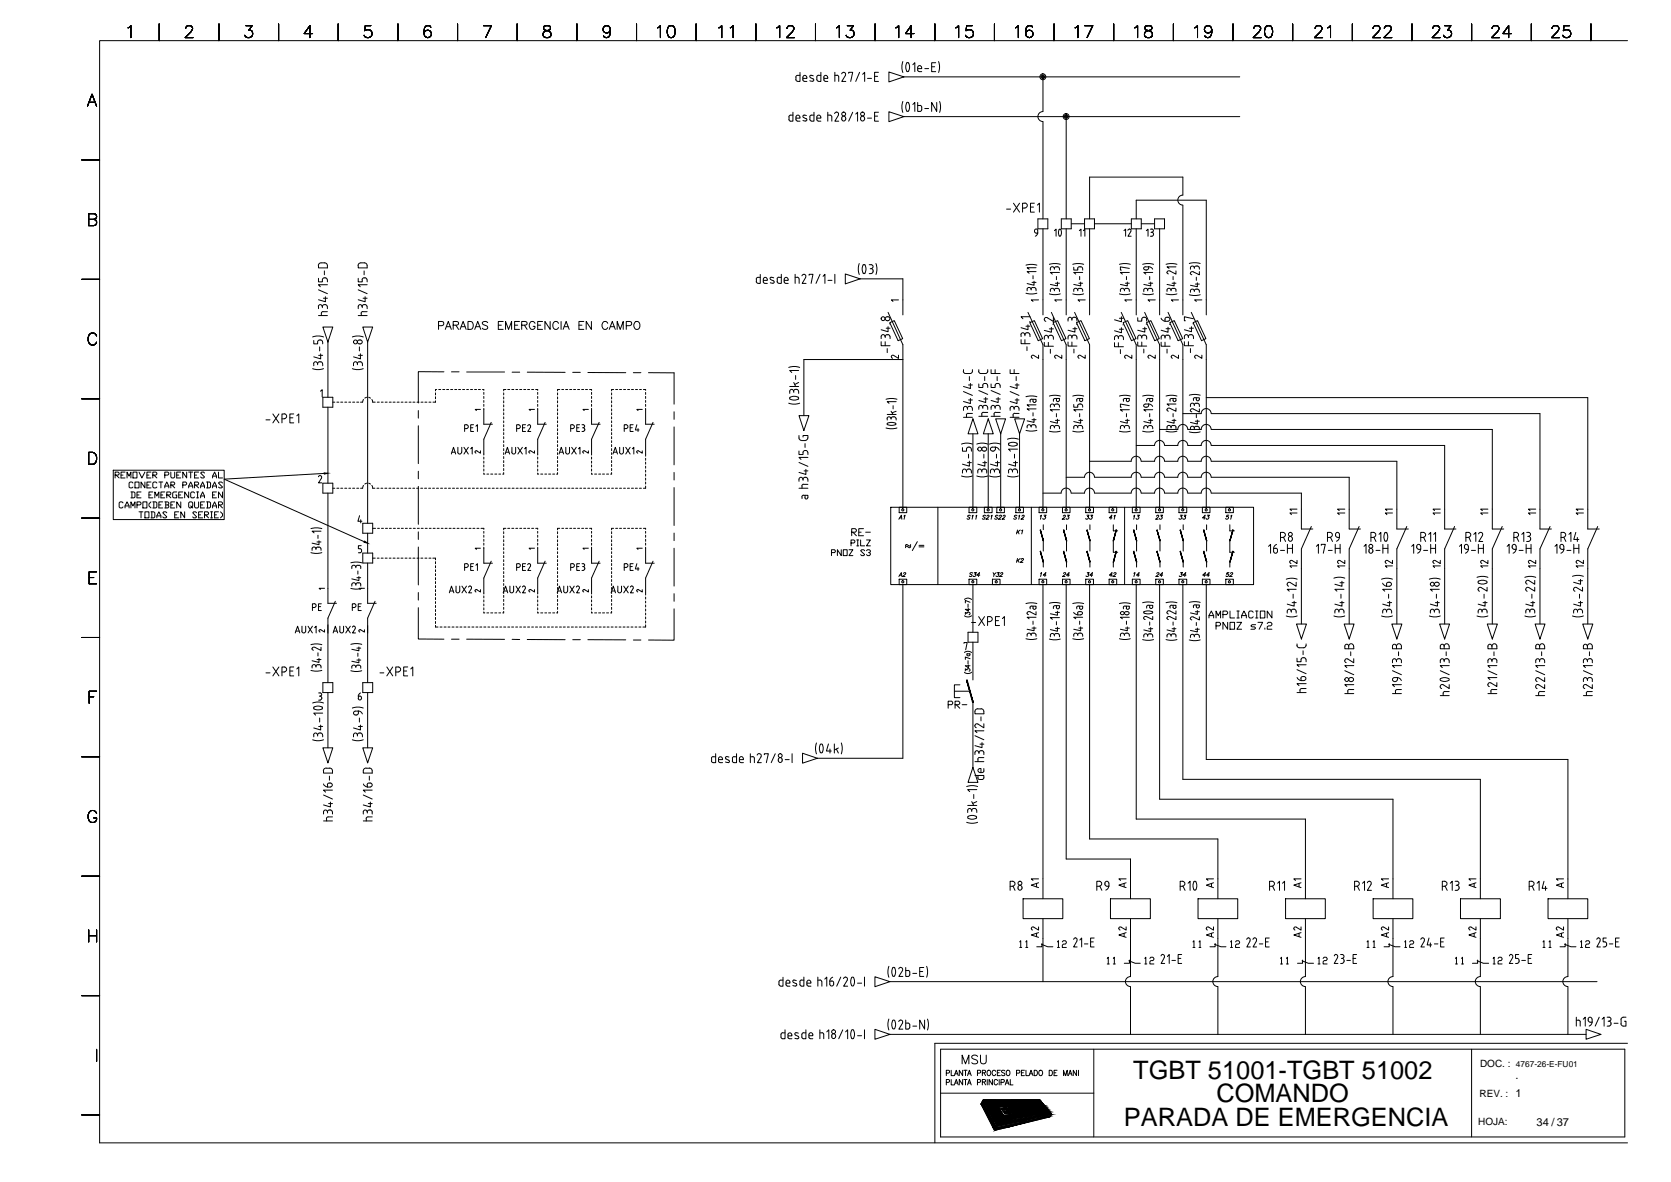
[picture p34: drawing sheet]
<svg xmlns="http://www.w3.org/2000/svg" width="420mm" height="297mm" viewBox="0 0 420 297" stroke-linecap="round" stroke-linejoin="round" font-family="sans-serif">
<defs><g id="words">
<g font-size="6.4">
<text x="284.9" y="271">TGBT 51001-TGBT 51002</text>
<text x="305.8" y="277">COMANDO</text>
<text x="282.6" y="283.1">PARADA DE EMERGENCIA</text>
</g>
<g font-size="2.8">
<text x="381" y="271.2">.</text>
<text x="386.4" y="282.9">34 / 37</text>
</g>
<g font-size="2.5">
<text x="372.1" y="268.2">DOC. :</text>
<text x="372" y="275.7">REV. : 1</text>
<text x="371.7" y="282.8">HOJA:</text>
</g>
<text font-size="2.1" x="381.2" y="268.2">4767-26-E-FU01</text>
</g></defs>
<g fill="none" stroke="#000" stroke-width=".25">
<path d="M32.2 7l.7-.6v3.1M40 6v4.2M46.7 7.2l.3-.6 .3-.2 .8 .2a.66 .66 0 0 1 .1 1l-1.6 1.9h1.9M55.1 6v4.2M61.8 6.4h1.6l-.8 1.2a.96 .96 0 0 1 .9 1.1 .96 .96 0 0 1-1.2 .8l-.5-.2-.3-.4M70 6v4.2M78.6 8.4h-2.1l1.4-2v3.1M85 6v4.2M93.2 6.4h-1.4l-.1 1.3a1.06 1.06 0 0 1 1.6 0 1.06 1.06 0 0 1-.2 1.6 1.06 1.06 0 0 1-1.5-.4M100.1 6v4.2M108.3 6.9a.88 .88 0 0 0-1.3-.3 2.34 2.34 0 0 0 0 2.7 .93 .93 0 0 0 1.4-.4 .93 .93 0 0 0-.6-1.3 .93 .93 0 0 0-1.2 .8M115 6v4.2"/>
<path d="M121.6 6.4h2l-1.5 3.1M130 6v4.2M136.8 6.6a.6 .6 0 0 0 .3 1 1.25 1.25 0 0 1 1.4 1.3 1.03 1.03 0 0 1-1.1 .6 1.03 1.03 0 0 1-.8-1.1 1.41 1.41 0 0 1 1.4-.8 .6 .6 0 0 0 .2-1l-.4-.2zM145.1 6v4.2M153.5 7.5a.93 .93 0 0 1-1.3 .8 .93 .93 0 0 1-.4-1.5 .93 .93 0 0 1 1.5 .1 2.59 2.59 0 0 1-.2 2.4 .89 .89 0 0 1-1.3-.3M160 6v4.2M165.3 7l.8-.6v3.1M168.2 6.6a1.02 1.02 0 0 1 1.4 .4 2.57 2.57 0 0 1-.3 2.3 .9 .9 0 0 1-1.4-.4 2.39 2.39 0 0 1 .3-2.3zM175 6v4.2M180.7 7l.8-.6v3.1M183.6 7l.7-.6v3.1M190.1 6v4.2"/>
<path d="M195.3 7l.7-.6v3.1M197.9 7.2l.3-.6 .3-.2 .8 .2a.66 .66 0 0 1 .2 1l-1.7 1.9h2M200.1 20l.4 .4M200.1 19.4v.6M200.5 18.9l-.4 .5M200.6 18.9h.6M201.2 18.2v2.3h-.6M202.8 19.4a.49 .49 0 0 0-.5-.5 .49 .49 0 0 0-.4 .5v.8l.3 .2M202.9 19.4v.3h-1M203.8 19.5l.7 .3M204.4 19.8l.2 .2-.2 .4-.8-.1M204.5 19.1l-.7-.2-.2 .4 .2 .2"/>
<path d="M205 6v4.2M205.8 18.9l-.4 .2a1.12 1.12 0 0 0 .2 1.3h.2M205.9 18.9h.5M206.4 18.2v2.3h-.5M207.2 19.4v.8l.3 .2M208.1 19.4a.49 .49 0 0 0-.5-.5 .49 .49 0 0 0-.5 .5M208.1 19.4v.3h-.9M209.9 18.9h.5l.4 .2 .1 1.4M209.9 18.2v2.3M210.3 7l.8-.6v3.1M211.6 18.6a.5 .5 0 0 1 .7-.4 .5 .5 0 0 1 .3 .7M212.6 18.9l-.9 1.6h1"/>
<path d="M213 6.4h1.6l-.8 1.2a.96 .96 0 0 1 1 1.1 .96 .96 0 0 1-1.3 .8l-.6-.3-.1-.3M213.4 18.4v-.2h1l-.5 2.3M216.1 18.2l-.9 2.3M216.9 18.7l.5-.5v2.3M218.1 19.7h1M219.9 19.2h.8M220 6v4.2M220.9 18.2h-1v2.3h1M223.5 18.1l3.8 1.2-3.8 1.3zM225.2 7l.8-.6v3.1M227 15.5l-.2 1.3 .2 1.4M227.3 19.3h84.4"/>
<path d="M228.5 15.8l.2 .8-.2 1.2M228.5 15.8l-.3-.1a1.57 1.57 0 0 0 0 2.3l.3-.1M229.5 16.3l.5-.5v2.2M229.8 8.4h-2.1l1.4-2v3.1M231.1 18h.7M231.7 17a.49 .49 0 0 0-.5-.5 .49 .49 0 0 0-.5 .5l.1 .8 .3 .2M231.8 17v.2h-1.1M232.5 17.2h1M234.3 16.8h.7M235.1 6v4.2M235.3 15.8h-1v2.2h1M236 15.5l.2 1.3-.2 1.4"/>
<path d="M240.3 7l.7-.6v3.1M244.5 6.4h-1.4l-.2 1.3a1.06 1.06 0 0 1 1.6 0 1.06 1.06 0 0 1-.2 1.6 1.06 1.06 0 0 1-1.5-.4M250 6v4.2M255.3 7l.8-.6v3.1M259.6 6.9a.87 .87 0 0 0-.8-.5 .87 .87 0 0 0-.8 .6 1.98 1.98 0 0 0 .3 2.3 .93 .93 0 0 0 1.4-.5 .93 .93 0 0 0-.7-1.2 .93 .93 0 0 0-1.1 .8M262.2 19.3v8.7M265 6v4.2M270.3 7l.7-.6v3.1M272.7 6.4h2.1l-1.5 3.1M280 6v4.2M285.3 7l.7-.6v3.1M288 6.6a.63 .63 0 0 0 .3 1 1.25 1.25 0 0 1 1.5 1.3 1.03 1.03 0 0 1-1.2 .6 1.03 1.03 0 0 1-.8-1.1 1.75 1.75 0 0 1 1.7-.9l.1-.6a1.21 1.21 0 0 0-1.6-.3z"/>
<path d="M295 6v4.2M300.4 7l.7-.6v3.1M304.7 7.5a.93 .93 0 0 1-1.3 .8 .93 .93 0 0 1-.4-1.5 .93 .93 0 0 1 1.5 .1 2.45 2.45 0 0 1-.3 2.4 .85 .85 0 0 1-1.2-.3M310 6v4.2M315.2 7.2l.3-.6 .3-.2 .9 .2a.66 .66 0 0 1 .1 1l-1.7 1.9h2M318.4 6.6a.98 .98 0 0 1 1.4 .4 2.39 2.39 0 0 1-.2 2.3 .94 .94 0 0 1-1.5-.4 2.26 2.26 0 0 1 .3-2.3zM325 6v4.2M330.7 7.2l.2-.6 .9-.2a.74 .74 0 0 1 .5 1.2l-1.8 1.9h2.1M333.8 7l.7-.6v3.1M340 6v4.2M345.3 7.2l.3-.6 .8-.2a.74 .74 0 0 1 .4 1.2l-1.7 1.9h2M348.1 7.2l.3-.6a.96 .96 0 0 1 1.4 .4l-.4 1-1.4 1.5h2"/>
<path d="M355 6v4.2M360.2 7.2l.3-.6 .3-.2 .9 .2a.66 .66 0 0 1 .1 1l-1.7 1.9h2M363.2 6.4h1.6l-.8 1.2a.97 .97 0 0 1 1 1.1 .97 .97 0 0 1-1.3 .8l-.5-.2-.2-.4M370 6v4.2M375.2 7.2l.3-.6 .8-.2a.74 .74 0 0 1 .5 1.2l-1.7 1.9h1.9M380.1 8.4h-2.2l1.4-2v3.1M385 6v4.2M390.3 7.2l.3-.6 .8-.2a.74 .74 0 0 1 .4 1.2l-1.7 1.9h2M394.7 6.4h-1.4l-.2 1.3a1.06 1.06 0 0 1 1.6 0 1.06 1.06 0 0 1-.2 1.6 1.06 1.06 0 0 1-1.5-.4M400 6v4.2M409.2 10.2h-384.2v277h384.2M22 26.7l1.1-3 1.2 3"/>
<path d="M22.4 25.7h1.5M198.4 29.4v.6M199.4 28.2v2.3l-.8-.1-.2-.4M199.4 28.9l-.8 .1-.2 .4M201.1 29.4a.49 .49 0 0 0-.5-.5 .49 .49 0 0 0-.5 .5l.2 1 .9 .1M201.2 29.4v.3h-1.1M202.3 20.5h.6M202.7 29.8l.2 .2-.2 .4-.8-.1M202.8 29.1a.46 .46 0 0 0-.6-.2 .46 .46 0 0 0-.3 .5l.8 .5M203.7 29.4v.6M204.7 28.2v2.3l-.9-.2-.2-.3M204.7 28.9l-.9 .1-.2 .4"/>
<path d="M206.4 29.4a.49 .49 0 0 0-.5-.5 .49 .49 0 0 0-.5 .5l.2 1 .8 .1M206.4 29.4v.3h-1M207.5 20.5h.6M208.1 28.9h.6M208.1 28.2v2.3M208.7 28.9l.5 .5M209.2 29.4v1.1M210.4 28.2l.4 .2v.5M210.4 28.2l-.5 .4M210.8 29l-.9 1.5h1M211.9 29.2a.55 .55 0 0 1 .7 .7 .55 .55 0 0 1-.9 .3v-.5zM214.4 28.2l-1 2.3"/>
<path d="M215.2 28.7l.4-.5v2.3M217.4 29.7a.52 .52 0 0 0-.7-.5 .52 .52 0 0 0-.3 .7 .49 .49 0 0 0 .5 .5 .49 .49 0 0 0 .5-.5M217.4 29.7v.2M218.1 29.7h1M219.9 29.2h.8M220.9 28.2h-1v2.3h1M223.5 28.1l3.8 1.2-3.8 1.3zM227 25.5l-.2 1.4 .2 1.3M227.3 29.3h84.4M228 25.9l-.3 1.2a.74 .74 0 0 0 .5 .9l.3-.1M228.5 25.9l.2 .8-.2 1.2M228.5 25.8l-.3-.1-.2 .1"/>
<path d="M229.5 26.3l.5-.5v2.2M230.7 25.8v2.2l.8-.1 .3-.3M230.7 26.5h.6M231.3 26.5l.5 .4M231.8 26.9v.7M232.5 27.3h1M235.5 25.8v2.2l-1.2-2.2v2.2M236.3 25.5l.2 1.4-.2 1.3M262.2 28a1.25 1.25 0 0 0-1.2 1.3 1.25 1.25 0 0 0 1.2 1.2M262.2 30.6v24.4M268.1 29.3v25.7M20.6 40.2h4.4"/>
<path d="M22.3 55.1l1.7-.1a.74 .74 0 0 0 0-1.2l-1.7-.1v3l1.7-.1a.81 .81 0 0 0 .3-.9 .81 .81 0 0 0-.7-.6M253.1 52.5h1M254.8 51.1l1.6 2.2M256.4 51.1l-1.6 2.2M257.1 52.3h.6M257.7 51a.61 .61 0 0 1 .6 .6 .61 .61 0 0 1-.6 .7M257.7 51.1h-.6v2.2M259.1 52h.8M260.1 51.1h-1v2.2h1M260.1 58.2v-.3a.4 .4 0 0 1 .4-.4 .4 .4 0 0 1 .4 .5 1.15 1.15 0 0 1-.6 1.4M260.1 58.2l.2 .3 .6 .1M260.8 51.5l.6-.4v2.2"/>
<path d="M261 55h2.5v2.5h-2.5zM262.2 57.5v21.6M265.1 58l.4-.4v1.8M266.3 57.7a1.37 1.37 0 0 0 .2 1.7l.2-.1M266.7 57.7h-.4M266.7 57.7a1.67 1.67 0 0 1 0 1.5M266.9 55h2.5v2.5h-2.5zM268.1 57.5v21.6M269.4 56.2h3.3M271.4 58l.4-.4v1.8M272.4 58l.4-.4v1.8M272.7 55h2.5v2.5h-2.5z"/>
<path d="M274 55v-10.5h23.4v4.5a1.25 1.25 0 0 0-1.3 1.3 1.25 1.25 0 0 0 1.3 1.2v27.6M274 57.5v21.6M275.2 56.2h9.3M282.6 58l.4-.4v1.8M284 57.5l.3 .3v.4M284 57.6l-.4 .3M284.3 58.2l-.7 1.2h.8M284.5 55h2.5v2.5h-2.5zM285.7 55v-4.7h17.6v28.8M285.7 57.5v21.6M287 56.2h3.3M288.2 58l.5-.4v1.8"/>
<path d="M289.2 57.6h.4M289.2 59.4h.4M289.4 58.4h.2M289.6 57.5a.4 .4 0 0 1 .4 .4 .4 .4 0 0 1-.4 .4l.4 .2 .1 .5-.5 .4M290.3 55h2.5v2.5h-2.5zM291.6 57.5v21.6M20.6 70.2h4.4M80 77a.49 .49 0 0 1 .5-.4 .49 .49 0 0 1 .5 .4M80.1 69.9v.9h1v-.5M80.1 79.3h2.2M80.1 77.1v.5M80.1 72.8l2.2 1"/>
<path d="M80.7 66.1a.7 .7 0 0 0-.7 .7M80.8 66.1h.8a.7 .7 0 0 1 .7 .7v.5h-2.2v-.5M81.1 77.1v.2M81.2 78.3l-.3 .2-.1 .8M81.3 78.3h1M81.3 74.9h1M81.5 76.6h-.2l-.2 .4M81.5 69.8l-.2 .1-.2 .4M81.6 76.6h.2M81.6 69.8h.2M81.6 68.1v1M81.8 76.6h.2l.3 .4"/>
<path d="M81.8 69.8l.2 .1 .3 .4M81.8 74.6v1.2l-1.7-.5M82.3 71.6h-2.2l.4 .5M82.3 70.3v.5M82.3 77.1v.5M90.1 69.9v.9h1v-.5M90.1 79.3h2.2M90.1 72.8l2.2 1M90.7 66.1a.7 .7 0 0 0-.7 .7M90.7 66.1h.9M90.8 78.8v.5M91 70.3a.63 .63 0 0 1 .7-.5 .63 .63 0 0 1 .6 .5"/>
<path d="M91.1 77.1v.2M91.2 78.3l-.4 .4M91.3 78.3h1M91.3 74.9h1M91.6 68.1v1M91.6 66.1a.7 .7 0 0 1 .7 .7v.5h-2.2v-.5M91.8 74.6v1.2l-1.7-.5M92.3 77a.63 .63 0 0 0-.6-.5 .63 .63 0 0 0-.7 .5 .49 .49 0 0 0-.4-.4 .49 .49 0 0 0-.5 .4v.6M92.3 71.6h-2.2l.5 .5M92.3 70.3v.5M92.3 77.1v.5M190.1 70.7l.5 .5"/>
<path d="M190.2 70.2v.6M191.2 69v2.2h-.6M191.2 69.7l-.8 .1-.3 .3M191.9 70.2l.1 .8 .3 .2M192.3 71.2h.6M192.9 70.2a.49 .49 0 0 0-.5-.5 .49 .49 0 0 0-.5 .5M192.9 70.2v.3h-1M193.8 70.3l.7 .3 .2 .3-.3 .3-.7-.2M194 69.7l-.4 .2 .2 .3M194 69.7l.5 .1M195.4 70.7l.4 .5M195.4 70.1v.7"/>
<path d="M195.8 69.7l-.4 .4M195.9 69.7h.6M196.5 68.9v2.3h-.6M197.2 70.2v.8l.3 .2M197.6 71.2h.6M198.1 70.2a.49 .49 0 0 0-.4-.5 .49 .49 0 0 0-.5 .5M198.2 70.2v.3h-1M199.9 69.7h.6M199.9 68.9v2.3M200.5 69.7l.4 .4M200.9 70.1v1.1M201.6 69.3a.5 .5 0 0 1 .7-.3 .5 .5 0 0 1 .3 .7"/>
<path d="M202.6 69.7l-.9 1.5h1M203.4 69.2v-.3h1l-.5 2.3M206.2 68.9l-1 2.3M207 69.4l.4-.5v2.3M208.2 70.5h1M209.9 68.9v2.3M212.5 68.8l3.8 1.3-3.8 1.2zM216 66.2l-.2 1.4 .2 1.4M216.3 70.1h10.7v9M217 68.6l.3 .2 .2-.2M217 68.6l-.2-1.2a.74 .74 0 0 1 .5-.9l.2 .1 .2 .8-.2 1.2M218.6 66.5h.4a.49 .49 0 0 1 .5 .5 .49 .49 0 0 1-.5 .5"/>
<path d="M218.6 68.8h.5M218.8 67.5h.3M219 67.5l.5 .2v.3M219.5 68.2l-.2 .5h-.3M219.5 68v.3M220.3 66.2l.2 1.4-.2 1.4M223.3 78.5l3.7 8.1v40.9M225.9 75.4h-1.8l.4 .3M258 73.7l1.3 .2 1.4-.2M258 66.6l1.3-.2 1.4 .2M258.5 78.5l3.7 8.1v40.9M259 79.6h-2.3l.5 .5"/>
<path d="M259.3 72.7v.2M259.5 71h1M259.7 72.2l-.5 .4a.5 .5 0 0 0-.5-.4 .5 .5 0 0 0-.4 .4v.5M259.7 69.3v.8M259.7 72.3h.3M260 72.2l.4 .2 .1 .7M260 70.7v1l-1.7-.4M260.5 68.3h-2.2l.5 .4M260.5 67.3h-2.2l.5 .4M261.1 75.4h-1.8l.4 .3M263.9 73.9l1.3 .2 1.4-.2M263.9 66.4l1.3-.2 1.4 .2"/>
<path d="M264.4 78.5l3.7 8.1v40.9M264.9 79.8v1l-1.6-1a.5 .5 0 0 0-.7 .3 .5 .5 0 0 0 .4 .7M265.1 72.8a.5 .5 0 0 0-.5-.4 .5 .5 0 0 0-.5 .4v.5M265.1 67.4a.5 .5 0 0 0-.5-.4 .5 .5 0 0 0-.5 .4v.5M265.4 71.2h1M265.6 72.4a.48 .48 0 0 0-.5 .7M265.6 67a.48 .48 0 0 0-.5 .7M265.6 69.5v.8M265.6 72.5h.3M265.6 67.1h.3M265.9 72.4l.4 .4M265.9 67l.4 .4"/>
<path d="M265.9 70.9v1l-1.8-.4M266.4 68.5h-2.3l.5 .4M266.4 67.5v.4M266.4 72.9v.4M267 75.4h-1.8l.4 .3M269.7 73.9l1.4 .2 1.4-.2M269.7 66.4l1.4-.2 1.4 .2M270 79.7l-.2 .1-.3 .4M270 79.7h.3M270.2 78.5l3.8 8.1v40.9M270.3 79.7l.4 .3v.2M271 72.8a.5 .5 0 0 0-.5-.4 .5 .5 0 0 0-.5 .4v.5"/>
<path d="M271 72.9v.2M271.3 71.2h.9M271.4 72.4l-.4 .4M271.4 67l-.4 .2v.7h-1v-.7M271.5 69.5v.8M271.5 72.5h.2M271.5 67.1h.2M271.7 72.4l.5 .4M271.7 67l.5 .4M271.7 70.9v1l-1.7-.4M272.2 68.5h-2.2l.5 .4M272.2 67.5v.4"/>
<path d="M272.2 72.9v.4M272.9 75.4h-1.9l.5 .3M281.5 80h1M281.5 73.9l1.3 .2 1.4-.2M281.5 66.4l1.3-.2 1.4 .2M281.9 78.5l3.8 8.1v40.9M282 79.6v1.3l-1.8-.5M282.7 72.8a.5 .5 0 0 0-.5-.4 .5 .5 0 0 0-.5 .4v.5M283 71.2h1M283.2 72.4a.48 .48 0 0 0-.5 .7M283.2 69.5v.8M283.2 72.5h.2"/>
<path d="M283.4 72.4l.4 .2 .2 .7M283.4 70.9v1l-1.7-.4M284 68.5h-2.3l.5 .4M284 67.5l-2.3-.4v.8h.3M284.6 75.4h-1.8l.4 .3M286.1 79.9v.8h1v-.5a.63 .63 0 0 1 .6-.5 .63 .63 0 0 1 .6 .5v.5M287.3 73.9l1.4 .2 1.4-.2M287.3 66.4l1.4-.2 1.4 .2M287.8 78.5l3.8 8.1v40.9M288 67l-.4 .4 .4 .4M288.1 67.1h.7M288.1 67.9h.2"/>
<path d="M288.6 72.8a.5 .5 0 0 0-.5-.4 .5 .5 0 0 0-.5 .4v.5M288.6 72.9v.2M288.8 67l.6 .2 .4 .4M288.8 67.4l-.5 .4M288.8 71.2h1M288.8 67.1v.4M289.1 72.4l-.5 .4M289.1 72.5h.2M289.1 69.5v.8M289.3 72.4l.5 .4M289.3 70.9v1l-1.7-.4M289.8 68.5h-2.2l.5 .4"/>
<path d="M289.8 72.9v.4M290.5 75.4h-1.8l.4 .3M291.9 80l.4 .5 .6 .2M293.1 79.9a.55 .55 0 0 1 .9-.1 .55 .55 0 0 1-.3 .9h-.8zM293.2 73.9l1.4 .2 1.3-.2M293.2 66.4l1.4-.2 1.3 .2M293.4 68.4l.4 .4M293.7 78.5l3.7 8.1v40.9M294.2 68.1h-.5l-.3 .3M294.4 72.8a.5 .5 0 0 0-.5-.4 .5 .5 0 0 0-.5 .4v.5M294.5 72.9v.2M294.7 71.2h1"/>
<path d="M294.9 72.4l-.4 .4M295 72.5h.2M295 69.5v.8M295.2 72.4l.4 .2 .1 .7M295.2 70.9v1l-1.8-.4M295.7 68.1v.8l-1.5-.8M295.7 67.1h-2.3l.5 .4M296.3 75.4h-1.8l.4 .3M299 74.1l1.4 .2 1.4-.2M299 66.2l1.4-.2 1.4 .2M299.3 68.7l.4 .3M299.3 73.1v.4"/>
<path d="M299.3 73.1a.5 .5 0 0 1 .5-.4 .5 .5 0 0 1 .5 .4 .66 .66 0 0 1 .6-.5 .66 .66 0 0 1 .6 .5M299.5 78.5l3.8 8.1v40.9M300.3 67.3a.66 .66 0 0 1 .6-.5 .66 .66 0 0 1 .6 .5l.1 .4M300.3 67.3v.2M300.3 73.1v.2M300.3 67.3a.5 .5 0 0 0-.5-.4 .5 .5 0 0 0-.5 .4v.4M300.6 71.4h1M300.8 69.7v.8M301.1 71v1.1l-1.8-.4M301.6 68.3v.8l-1.7-.8-.5 .1-.1 .3M301.6 73.1v.4M302.2 75.4h-1.8l.4 .3"/>
<path d="M24.3 84.4a1.09 1.09 0 0 0-1.3-.7 1.09 1.09 0 0 0-.8 1.2 1.29 1.29 0 0 0 .2 1.4 1.29 1.29 0 0 0 1.5 .2l.4-.5M78.6 92.6l1.4 .3 1.3-.3M78.6 84.7l1.4-.3 1.3 .3M78.9 91.4a.49 .49 0 0 1 .4-.5 .49 .49 0 0 1 .5 .5M78.9 91.4v.5M80.1 89.3h1M80.4 90.9a.57 .57 0 0 0-.5 .8M80.4 85.4l-.5 .3v.7h-1v-.8M80.4 87.2v1M80.4 90.9h.2M80.4 85.4h.2M80.6 98.3l.4-.4v1.9"/>
<path d="M80.6 90.9l.4 .2 .1 .3M80.6 85.4l.4 .3 .1 .2M80.6 88.9v1.3l-1.7-.5M81.1 86v.4M81.1 91.4v.5M81.2 82.2h2.5l-1.2 3.8zM81.2 99.8h2.5v2.5h-2.5zM82.5 86v13.8M88.6 92.6l1.4 .3 1.3-.3M88.6 84.7l1.4-.3 1.3 .3M89.9 91.4v.3M89.9 91.4a.49 .49 0 0 0-.5-.5 .49 .49 0 0 0-.5 .5v.5"/>
<path d="M90.1 89.3h1M90.3 90.9l-.2 .1-.2 .4M90.3 85.4a.49 .49 0 0 0-.4 .5 .49 .49 0 0 0 .4 .5M90.4 87.2v1M90.4 90.9h.2M90.4 85.4h.2M90.4 86.4h.2M90.6 90.9l.2 .1 .3 .4M90.6 85.4a.49 .49 0 0 1 .5 .5 .49 .49 0 0 1-.5 .5M90.6 88.9v1.3l-1.7-.5M91.1 91.4v.5M91.2 82.2h2.5l-1.3 3.8z"/>
<path d="M92.2 99.8l-.5 .2M92.4 86v45.5M92.7 99.8l.5 .2M109.5 98.7v.5M109.5 99.7v.5M109.8 97.9h-.3v.3M110.3 81.8l1.1-.1 .2-.2-.1-.5-1.2-.2v2M110.3 97.9h.5M111.3 97.9h.5M111.6 93.4h-6.4v7.9M112 82.8l.7-2 .8 2M112.3 82.1h.9"/>
<path d="M112.3 97.9h.5M113.3 97.9h.5M113.5 93.4h1.9M113.9 81.7l1.2-.1 .2-.3-.1-.3-1.3-.2v2M114.3 97.9h.5M114.6 81.7l.7 1.1M115.3 97.9h.5M115.7 82.8l.7-2 .8 2M116 82.1h.9M116.3 97.9h.5M117.3 93.5h9.6M117.3 97.9h.5"/>
<path d="M117.7 80.8h.6a1.08 1.08 0 0 1 .7 1 1.08 1.08 0 0 1-.7 1h-.6zM118.3 97.9h.5M119.3 97.9h.5M119.4 82.8l.7-2 .8 2M119.7 82.1h.9M120.3 97.9h.5M121.3 97.9h.4v.2M121.7 98.6v.5M121.7 99.6v.5M122.6 81.1a.77 .77 0 0 0-1.3 .2l.2 .2 1 .5 .1 .5a.87 .87 0 0 1-1.3 0M125.3 81.7h.8M126.5 80.8h-1.2v2h1.2"/>
<path d="M126.6 98.7v.5M126.6 99.8v.5M127.1 82.8v-2l.8 2 .7-2v2M127.2 97.9h-.6v.3M127.7 97.9h.5M128.7 97.9h.5M128.8 93.5h1.9M129.4 81.7h.8M129.7 97.9h.5M130.6 80.8h-1.2v2h1.2M130.7 97.9h.5M131.2 81.7l1.1-.1 .2-.3-.1-.3-1.2-.2v2"/>
<path d="M131.7 97.9h.5M131.9 81.7l.6 1.1M132.6 93.5l9.5 .1M132.7 97.9h.5M133.7 97.9h.5M134.5 81.3a.74 .74 0 0 0-.8-.5 .74 .74 0 0 0-.6 .7 .83 .83 0 0 0 .2 1.1 .83 .83 0 0 0 1.1-.1l.1-.5h-.4M134.7 97.9h.5v.2M135.2 81.7h.8M135.2 98.6v.5M135.2 99.6v.5M136.4 80.8h-1.2v2h1.2M138.3 80.8v2l-1.3-2v2"/>
<path d="M140.2 98.7v.5M140.2 99.8v.5M140.4 81.3a.74 .74 0 0 0-.8-.5 .74 .74 0 0 0-.6 .7v.5a.74 .74 0 0 0 .6 .8 .74 .74 0 0 0 .8-.5M140.7 97.9h-.5v.3M141.1 80.8v2M141.3 97.9h.4M141.6 82.8l.8-2 .7 2M141.8 82.1h1M142.2 97.9h.5M143.2 97.9h.5M144 93.6h1.9M144.2 97.9h.5"/>
<path d="M145.2 97.9h.5M145.6 81.7h.7M146.2 97.9h.6M146.8 80.8h-1.2v2h1.2M147.2 97.9h.5M147.8 93.6l9.5 .1M148.2 97.9h.5v.2M148.7 80.8v2l-1.3-2v2M148.7 98.6v.5M148.7 99.6v.5M152.8 81.3a.74 .74 0 0 0-.8-.5 .74 .74 0 0 0-.6 .7 .83 .83 0 0 0 .2 1.1 .83 .83 0 0 0 1.1-.1l.1-.2M153.2 82.8l.8-2 .7 2"/>
<path d="M153.5 82.1h.9M153.8 98.7v.5M153.8 99.8v.5M154.3 97.9h-.5v.3M154.8 97.9h.5M155.2 82.8v-2l.7 2 .8-2v2M155.8 97.9h.5M156.8 97.9h.5M157.5 81.8h.9a.53 .53 0 0 0 .4-.5 .53 .53 0 0 0-.4-.5h-.9v2M157.8 97.9h.5M158.8 97.9h.5M159.2 93.7h1.9"/>
<path d="M159.8 80.9a1 1 0 0 1 1.2 .6 1 1 0 0 1-.7 1.3 1.05 1.05 0 0 1-.9-.8 1.05 1.05 0 0 1 .4-1.1zM159.8 97.9h.5M160.8 97.9h.5M161.8 97.9h.5v.2M162.3 98.6v.5M162.3 99.6v.5M163.1 93.7h6.4v7.9M198.3 92.3l1.4-.2 1.4 .2M198.6 98.4v.5M198.6 97.1h2.2M198.7 99.8l-.2 .3 .2 .2M198.7 99.8l1.2-.2 .8 .2 .1 .3a1.55 1.55 0 0 1-2.1 .2"/>
<path d="M199.6 98.4v.2M199.6 96.1l.5 1M200 97.8l-.2 .1-.3 .4a.49 .49 0 0 0-.4-.5 .49 .49 0 0 0-.5 .5M200.1 97.8h.2M200.1 94.4v.9M200.3 97.8l.2 .1 .3 .4M200.8 93.1h-2.2l.5 .5M200.8 98.4v.5M200.8 96.1l-1 .5M221.6 84.6a.49 .49 0 0 1 .4-.5 .49 .49 0 0 1 .5 .5M221.6 85.9v1h2.2M221.6 84.6v.5"/>
<path d="M222.6 84.6a.6 .6 0 0 1 .6-.5 .6 .6 0 0 1 .6 .5M222.6 84.6v.3M222.6 85.9v1M222.8 82.5h1M223.1 87.6v1M223.3 82.1v1.3l-1.7-.5M223.7 81.4h.1M223.7 81.1l1.2-.5 2.1 4.5-1.2 .5zM223.8 84.6v.5M224.1 89.7l.3 .3M225.9 89.3v.8l-1.3-.8-.4 .1-.1 .3M227 90.4h-24.9v14.1"/>
<path d="M242.2 93.3l.1 .3 .5 .3M242.3 92.9v.4M242.3 98.4l2.2 1M243.5 96.7h1M243.7 94.6v1M244 96.4v1.2l-1.7-.5M244.5 92.9v.4M244.5 93.3l-.3 .5-1.4 .1M246.1 93.3l.3 .5 1.4 .1 .3-.1 .3-.5M246.1 92.9v.4M246.1 98.1l2.3 1M247.6 96.4l-.4 .2-.1 .8h-1v-.9"/>
<path d="M247.6 96.4h.2M247.6 94.6v1M247.8 96.4h.3l.2 .5M247.8 99.9v1.2l-1.7-.5M248.4 92.9v.4M248.4 96.9v.5M249.2 92.9v1h2.3M249.2 98.1l2.3 1M250.2 92.9v1M250.7 96.4l-.4 .2-.1 .8h-1v-.9M250.7 96.4h.3M250.7 94.6v1"/>
<path d="M251 96.4l.4 .2v.3M251 99.9v1.2l-1.8-.5M251.5 96.9v.5M254 92.9v1h2.2M254 98.4l2.2 1M255 92.9v1M255.3 96.7h.9M255.5 94.6v1M255.7 96.4v1.2l-1.7-.5M256.7 85.4v1h2.3M257.7 84.1a.49 .49 0 0 0-.5-.5 .49 .49 0 0 0-.5 .5v.5M257.7 85.4v1"/>
<path d="M258 82h1M258 99.7l1.3-.2 1.4 .2M258.2 83.6a.57 .57 0 0 0-.5 .8M258.2 83.6a.55 .55 0 0 1 .7 .5M258.2 87.1v1M258.5 81.6v1.3l-1.8-.5M258.9 80.9h.1M258.9 81.1l1.2-.5 2.1 4.5-1.1 .5zM259 84.1v.5M261.1 89.3v.8l-1.2-.8a.4 .4 0 0 0-.5 .2 .4 .4 0 0 0 .2 .5M262.6 86v1h2.3M263.6 84.7a.49 .49 0 0 0-.5-.4 .49 .49 0 0 0-.5 .4v.6"/>
<path d="M263.6 84.8v.2M263.6 86v1M263.6 84.7a.63 .63 0 0 1 .6-.5 .63 .63 0 0 1 .6 .5M263.8 82.6h1.1M263.9 99.5l1.3-.2 1.4 .2M264.1 87.8v1M264.4 82.3v1.2l-1.8-.5M264.7 81.5h.2M264.8 81.1l1.1-.5 2.1 4.5-1.1 .5zM264.9 84.8v.5M265.2 89.7l.3 .3M267 89.3v.8l-1.4-.8-.3 .1-.1 .3"/>
<path d="M268.5 86v1h2.3M268.5 84.7v.5M269.5 80.2a.49 .49 0 0 0-.5-.5 .49 .49 0 0 0-.5 .5v.5M269.5 80.2v.3M269.5 84.7v.3M269.5 86v1M269.7 99.5l1.4-.2 1.4 .2M269.8 82.6h1M270 84.2l-.2 .1-.3 .4a.49 .49 0 0 0-.5-.5 .49 .49 0 0 0-.5 .5M270 84.2h.3M270 87.7v1M270.3 84.2l.4 .3v.2"/>
<path d="M270.3 82.2v1.3l-1.8-.5M270.7 81.1l1.1-.5 2.1 4.5-1.1 .5zM270.7 81.5h.1M270.8 80.2v.5M270.8 84.7v.5M272.9 89.3v.8l-1.2-.8a.4 .4 0 0 0-.6 .2 .4 .4 0 0 0 .2 .5M280.2 86.1v1h2.3M280.2 84.9v.5M281.2 84.9v.2M281.2 86.1v1M281.5 82.7h1M281.5 99.5l1.3-.2 1.4 .2"/>
<path d="M281.7 84.3l-.4 .3-.1 .2a.49 .49 0 0 0-.5-.5 .49 .49 0 0 0-.5 .5M281.7 87.9v1M281.7 84.4h.3M281.9 84.3l.5 .3v.2M282 82.4v1.2l-1.8-.5M282.3 81.6h.2M282.4 81.1l1.1-.5 2.2 4.5-1.2 .5zM282.5 84.9v.5M283.4 89.3a.4 .4 0 0 0-.6 .2 .4 .4 0 0 0 .3 .5M284.6 89.3v.8l-1.2-.8M286.1 86v1h2.2M286.1 84.7v.5"/>
<path d="M286.1 84.7a.49 .49 0 0 1 .5-.5 .49 .49 0 0 1 .4 .5M287.1 84.7a.63 .63 0 0 1 .6-.5 .63 .63 0 0 1 .6 .5M287.1 84.7v.3M287.1 86v1M287.3 99.5l1.4-.2 1.4 .2M287.3 82.6h1M287.6 87.7v1M287.9 82.2v1.3l-1.8-.5M288.2 81.5h.1M288.3 81.1l1.1-.5 2.1 4.5-1.1 .5zM288.3 84.7v.5M290.5 89.3v.8l-1.2-.8a.4 .4 0 0 0-.6 .2 .4 .4 0 0 0 .3 .5"/>
<path d="M292 86v1h2.2M292 84.7v.5M292 84.7a.49 .49 0 0 1 .4-.5 .49 .49 0 0 1 .5 .5 .63 .63 0 0 1 .6-.5 .63 .63 0 0 1 .7 .5M292.9 84.7v.3M292.9 86v1M293.2 82.6h1M293.2 99.5l1.4-.2 1.3 .2M293.4 87.7v1M293.7 82.2v1.3l-1.7-.5M294.1 81.5h.1M294.1 81.1l1.2-.5 2.1 4.5-1.2 .5zM294.2 84.7v.5"/>
<path d="M296.3 89.3v.8l-1.2-.8a.4 .4 0 0 0-.6 .2 .4 .4 0 0 0 .3 .5M297.8 85.9v1h2.3M297.8 84.6v.5M297.8 84.6a.49 .49 0 0 1 .5-.5 .49 .49 0 0 1 .5 .5M298.8 84.6v.3M298.8 85.9v1M299 99.3l1.4-.2 1.4 .2M299.1 82.5h1M299.3 84.1l-.2 .1-.3 .4M299.3 84.1h.3M299.3 87.6v1M299.6 84.1l.4 .2v.3"/>
<path d="M299.6 82.1v1.3l-1.8-.5M300 81.4h.1M300 81.1l1.1-.5 2.1 4.5-1.1 .5zM300.1 80.1l-2.3-.5v1h.3M300.1 84.6v.5M300.5 99.9l-.5 .4M300.5 100h1.1v.4M300.8 100v.4M301 89.3a.4 .4 0 0 0-.6 .2 .4 .4 0 0 0 .3 .5M302.2 89.3v.8l-1.2-.8M303.3 99.9h95.9v33h2.9M20.6 100.2h4.4"/>
<path d="M22.3 113.7h1a1.62 1.62 0 0 1 1 1.5 1.62 1.62 0 0 1-1 1.5h-1zM28.5 118.2h27.9v12.4h-27.9zM28.9 119.4h.8l.3-.5-.3-.3h-.8v1.5M29.2 119.4l.8 .7M30.4 119.4h.5M31.4 118.6h-1v1.5h1M33.4 118.6h1v1.5h-1zM35 118.6l.7 1.5 .7-1.5M36.9 119.4h.6M38 118.6h-1.1v1.5h1.1M38.4 119.4h.8l.2-.5-.2-.3h-.8v1.5M38.7 119.4l.7 .7"/>
<path d="M41.4 119.4h.8l.2-.5-.2-.3h-.8v1.5M43 118.6v1.3l.2 .2h.5l.2-.2v-1.3M44.4 119.4h.5M45.5 118.6h-1.1v1.5h1.1M46.9 118.6v1.5l-.9-1.5v1.5M47.4 118.6h1.1M47.9 118.6v1.5M48.9 119.4h.5M49.9 118.6h-1v1.5h1M51.4 118.9l-.2-.3h-.5l-.3 .3 1 1-.2 .2h-.5l-.3-.2M53.5 119.6h.9M54.9 118.6v1.5h1.1"/>
<path d="M66.9 105.5h1M68.6 104l1.5 2.3M70.1 104l-1.5 2.3M71.5 104a.61 .61 0 0 1 .6 .6 .61 .61 0 0 1-.6 .6l-.6 .1M71.5 104h-.6v2.3M72.9 105h.7M73.9 104h-1v2.3h1M74.6 104.5l.5-.5v2.3M80.1 119.8a.42 .42 0 0 1 .5-.3 .42 .42 0 0 1 .2 .6l-.7 1.2h.8M81.6 119l-25.2 1.4 35.2 15.8M82.5 102.3v19.1M83.7 101.1h.5"/>
<path d="M84.7 101.1h.5M85.7 101.1h.5M86.7 101.1h.5M87.7 101.1h.5M88.7 101.1h.5M89.7 101.1h.5M91.4 100.4l-.2 .7h-.5M93.5 100.4l.2 .7h.6M94.9 101.1h.5M95.9 101.1h.4M96.8 101.1h.6M97.9 101.1h.5"/>
<path d="M98.8 101.1h.5M99.9 101.1h.5M100.9 101.1h.4M101.8 101.1h.5M102.9 101.1h.5M103.8 101.1h.5M104.8 101.1h.6M105.2 103.2v1.9M105.2 107v9.5M105.2 118.4v1.9M105.9 101.1h.5M106.8 101.1h.5"/>
<path d="M107.9 101.1h.5M109.5 100.7v.4h-.6M113.5 114.1l.5-1.7 .6 1.7M113.6 113.6h.8M115.1 113.6a.49 .49 0 0 0 .5 .5 .49 .49 0 0 0 .5-.5M115.1 112.4v1.2M116.1 112.4v1.2M116.7 112.4l1.1 1.7M116.8 107.7h.5a.49 .49 0 0 0 .5-.5 .49 .49 0 0 0-.5-.5h-.5v1.7M117.8 112.4l-1.1 1.7M118.3 112.8l.4-.4v1.7M118.3 107.5h.6"/>
<path d="M119.1 106.7h-.8v1.7h.8M119.7 107.1l.3-.4v1.7M119.9 113.3l-.4 .1 .2 .5M120.8 113.3v.6l-.9-.6M120.8 102.9h-1.3l.3 .3M121.7 100.6v.5M121.7 101.6v.5M121.7 102.6v4h2.1M121.7 114.9v.5M121.7 115.9v.5M121.7 116.9v.5M121.7 117.9v.5"/>
<path d="M121.7 118.9v.2h.2M122.4 119.1h.5M123.4 119.1h.5M123.5 106.1l-1.8 4.3v4M124.4 119.1h.5M125.4 119.1h.5M126.6 118.8v.3h-.2M126.6 100.7v.5M126.6 101.7v.5M126.6 102.8v.5M126.6 103.7v.5M126.6 104.7v.6"/>
<path d="M126.6 105.8v.4M126.6 106.7v.5M126.6 107.8v.5M126.6 108.7v.5M126.6 109.7v.6M126.6 110.8v.4M126.6 111.7v.5M126.6 112.7v.6M126.6 113.8v.4M126.6 114.7v.5M126.6 115.8v.5M126.6 116.7v.5"/>
<path d="M126.6 117.7v.6M127 114.1l.6-1.7 .5 1.7M127.2 113.6h.8M128.7 113.6a.49 .49 0 0 0 .5 .5 .49 .49 0 0 0 .5-.5M128.7 112.4v1.2M129.7 112.4v1.2M129.9 107.7h.5a.49 .49 0 0 0 .4-.5 .49 .49 0 0 0-.4-.5h-.5v1.7M130.2 112.4l1.1 1.7M131.3 112.4l-1.1 1.7M131.4 107.5h.6M131.9 112.8l.4-.4v1.7M132.2 106.7h-.8v1.7h.8"/>
<path d="M132.7 107l.4-.3 .3 .2v.4l-.7 1.1h.8M133.5 113.3l-.5 .1 .2 .5M134.4 113.3v.6l-.9-.6M134.4 102.9h-1.4l.3 .3M135.2 102.6v4h2.2M135.2 100.6v.5M135.2 101.6v.5M135.2 114.9v.5M135.2 115.9v.5M135.2 116.9v.5M135.2 117.9v.5M135.2 118.9v.2h.3"/>
<path d="M136 119.1h.5M137 119.1h.4M137.1 106.1l-1.9 4.3v4M138 119.1h.5M139 119.1h.5M140.2 118.8v.3h-.3M140.2 100.7v.5M140.2 101.7v.5M140.2 102.8v.5M140.2 103.7v.5M140.2 104.7v.6M140.2 105.8v.4"/>
<path d="M140.2 106.7v.5M140.2 107.8v.5M140.2 108.7v.5M140.2 109.7v.6M140.2 110.8v.4M140.2 111.7v.5M140.2 112.7v.6M140.2 113.8v.4M140.2 114.7v.5M140.2 115.8v.5M140.2 116.7v.5M140.2 117.7v.6"/>
<path d="M140.6 114.1l.5-1.7 .6 1.7M140.7 113.6h.8M142.2 113.6a.49 .49 0 0 0 .5 .5 .49 .49 0 0 0 .5-.5M142.3 112.4v1.2M143.2 112.4v1.2M143.5 107.7h.4a.49 .49 0 0 0 .5-.5 .49 .49 0 0 0-.4-.5h-.5v1.7M143.7 112.4l1.2 1.7M144.9 112.4l-1.2 1.7M145 107.5h.6M145.4 112.8l.4-.4v1.7M145.7 106.7h-.7v1.7h.7M146.3 106.7l.7 .2v.4l-.4 .2"/>
<path d="M146.3 108.4h.4M146.5 107.5a.45 .45 0 0 1 .5 .4 .45 .45 0 0 1-.4 .5M147 113.3l-.4 .1 .2 .5M147.9 113.3v.6l-.8-.6M147.9 102.9h-1.3l.3 .3M148.7 102.6v4h2.2M148.7 100.6v.5M148.7 101.6v.5M148.7 114.9v.5M148.7 115.9v.5M148.7 116.9v.5M148.7 117.9v.5"/>
<path d="M148.7 118.9v.2h.3M149.5 119.1h.5M150.5 119.1h.5M150.7 106.1l-2 4.3v4M151.5 119.1h.5M152.5 119.1h.5M153.8 118.8v.3h-.3M153.8 100.7v.5M153.8 101.7v.5M153.8 102.8v.5M153.8 103.7v.5M153.8 104.7v.6"/>
<path d="M153.8 105.8v.4M153.8 106.7v.5M153.8 107.8v.5M153.8 108.7v.5M153.8 109.7v.6M153.8 110.8v.4M153.8 111.7v.5M153.8 112.7v.6M153.8 113.8v.4M153.8 114.7v.5M153.8 115.8v.5M153.8 116.7v.5"/>
<path d="M153.8 117.7v.6M154.1 114.1l.6-1.7 .6 1.7M154.3 113.6h.8M155.8 113.6a.49 .49 0 0 0 .5 .5 .49 .49 0 0 0 .4-.5M155.8 112.4v1.2M156.7 112.4v1.2M157 107.7h.4a.49 .49 0 0 0 .5-.5 .49 .49 0 0 0-.5-.5h-.4v1.7M157.3 112.4l1.1 1.7M158.4 107.5h.6M158.4 112.4l-1.1 1.7M159 112.8l.4-.4v1.7M159.2 106.7h-.8v1.7h.8"/>
<path d="M160.1 106.7l-.3 1.3h.9M160.4 107.7v.7M160.6 113.3l-.5 .1 .3 .5M161.5 113.3v.6l-.9-.6M161.5 102.9h-1.4l.3 .3M162.3 102.6v4h2.2M162.3 100.6v.5M162.3 101.6v.5M162.3 115.2v.5M162.3 116.1v.5M162.3 117.2v.5M162.3 118.2v.4"/>
<path d="M162.3 119.1v.5M164.2 106.1l-1.9 4.3v4.3M169.5 103.5v1.9M169.5 107.3v9.5M169.5 118.7v1.9M198.3 101.3l1.4 .3 1.4-.3M200.9 104.5h2.5l-1.3 3.7zM200.9 109.4l.2 1.1 1.4 .2M200.9 116.2l2.2 1M201.9 109.8v-.4h1.2v.7M202.2 118.3h.9M202.4 111.5v1"/>
<path d="M202.6 119.9l.3 .1 .2 .4M202.6 113.2l.3 .1 .2 .4M202.6 119.9a.59 .59 0 0 0-.7 .8M202.6 118v1.2l-1.7-.5M202.6 113.2a.55 .55 0 0 0-.7 .5v.5h-1v-.9M203.1 110.1l-.2 .4-.4 .2M203.1 114.9h-2.2l.5 .6M203.1 113.7v.5M222.8 107.6l1.4 .2 1.3-.2M222.8 100.3l1.4-.2 1.3 .2M223 105.1a.5 .5 0 0 1 .5-.4 .5 .5 0 0 1 .5 .4M223.1 105.2v.4"/>
<path d="M223.1 104.2h2.2M223.2 106.3l1.2-.1 .9 .3a1.92 1.92 0 0 1-2.3 0zM224.1 105.1a.66 .66 0 0 1 .6-.4 .66 .66 0 0 1 .6 .4M224.1 105.2v.1M224.1 103.3l.5 .9M224.6 102v.8M225.3 100.9h-2.2l.4 .5M225.3 105.2v.4M225.3 103.3l-1 .4M241.8 119.6l1.3 .3 1.4-.3M241.8 111.6l1.3-.2 1.4 .2M242 112.5v.9h1v-.5"/>
<path d="M242.3 104.9h2.2M242.3 102.6v.5M243 118.4a.49 .49 0 0 0-.5-.5 .49 .49 0 0 0-.5 .5v.5M243 104.3v.6M243.3 102.6v.3M243.3 116.3h.9M243.4 103.9l-.4 .4M243.4 103.9h1.1M243.5 100.5h1M243.5 114.1v1M243.7 102.1l-.2 .1-.3 .4a.49 .49 0 0 0-.5-.5 .49 .49 0 0 0-.4 .5M243.7 117.9h.3l.2 .5"/>
<path d="M243.7 112.4h.3l.2 .5M243.7 117.9a.59 .59 0 0 0-.7 .7M243.7 115.9v1.3l-1.7-.6M243.7 112.4a.55 .55 0 0 0-.7 .5M243.7 102.1h.3M244 102.1l.2 .1 .3 .4M244 100.1v1.3l-1.7-.5M244.2 112.9v.5M244.2 118.4v.5M244.5 102.6v.5M244.6 105.3l1.3 3.7h-2.5zM244.6 109v18.5"/>
<path d="M245.6 119.6l1.4 .3 1.4-.3M245.6 111.6l1.4-.2 1.4 .2M246.1 104.6h2.3M246.1 102.4v.5M246.8 118.4a.49 .49 0 0 0-.5-.5 .49 .49 0 0 0-.4 .5v.5M246.9 104.1v.5M246.9 118.4v.2M246.9 118.4a.63 .63 0 0 1 .6-.5 .63 .63 0 0 1 .6 .5v.5M247.1 116.3h1M247.1 102.4v.2M247.3 103.6l-.5 .4M247.3 103.6h1.1"/>
<path d="M247.4 113.3a.52 .52 0 0 1-.5-.6 .52 .52 0 0 1 .7-.3 .49 .49 0 0 1 .5 .5 .49 .49 0 0 1-.5 .4M247.4 100.3h1M247.4 114.1v1M247.4 113.4h.2M247.6 101.9l-.4 .2-.1 .3a.49 .49 0 0 0-.5-.5 .49 .49 0 0 0-.5 .5M247.6 101.9h.2M247.6 115.9v1.3l-1.7-.6M247.8 101.9h.3l.2 .5M248.4 102.4v.5M248.5 105.3l1.3 3.7h-2.5zM248.5 109v18.5M248.8 119.6l1.4 .3 1.3-.3"/>
<path d="M248.8 111.6l1.4-.2 1.3 .2M249.2 102.4a.49 .49 0 0 1 .5-.5 .49 .49 0 0 1 .5 .5M249.2 104.6h2.3M249.2 102.4v.5M249.5 112.4a.49 .49 0 0 0-.5 .5 .49 .49 0 0 0 .5 .4M249.5 112.4h.7M249.5 113.4h.3M250 104.1v.5M250 118.4a.49 .49 0 0 0-.5-.5 .49 .49 0 0 0-.5 .5v.5M250.2 112.4a1.12 1.12 0 0 1 1.1 .7M250.2 102.4v.2M250.3 112.9l-.3 .4h-.2"/>
<path d="M250.3 116.3h1M250.3 112.4v.5M250.3 105.3h2.5l-1.2 3.7zM250.4 103.6l-.5 .4M250.4 103.6h1.1M250.5 100.3h1M250.6 114.1v1M250.7 101.9h-.2l-.3 .5M250.7 101.9h.3M250.8 115.9v1.3l-1.8-.6M251 101.9l.4 .2v.3M251.3 118.4a.63 .63 0 0 0-.8-.5 .63 .63 0 0 0-.5 .7"/>
<path d="M251.3 118.4v.5M251.5 102.4v.5M251.6 109v18.5M253.3 119.6l1.4 .3 1.4-.3M253.3 110.4l1.4-.3 1.4 .3M253.6 111.5a1.66 1.66 0 0 1 2.2 .1 1.53 1.53 0 0 1-2.2 0zM254 102.6a.49 .49 0 0 1 .5-.5 .49 .49 0 0 1 .5 .5M254 104.9h2.2M254 102.6v.5M254.5 118.4a.49 .49 0 0 0-.5-.5 .49 .49 0 0 0-.4 .5v.5M254.7 104.3v.6M254.8 116.3h1"/>
<path d="M255 102.6v.3M255.1 114.1v1M255.1 105.3h2.5l-1.2 3.7zM255.2 103.9l-.5 .4M255.2 103.9h1M255.3 100.5h.9M255.3 115.9v1.3l-1.7-.6M255.5 102.1l-.3 .1-.2 .4M255.5 102.1a.53 .53 0 0 1 .7 .5M255.7 100.1v1.3l-1.7-.5M255.8 118.4a.63 .63 0 0 0-.7-.5 .63 .63 0 0 0-.5 .7M255.8 112.9h-2.2l.5 .5"/>
<path d="M255.8 118.4v.5M256.2 102.6v.5M256.4 109v18.5M258 108.1l1.3 .2 1.4-.2M258.3 107.2v.3M258.3 107.1a.5 .5 0 0 1 .4-.4 .5 .5 0 0 1 .5 .4 .66 .66 0 0 1 .6-.4 .66 .66 0 0 1 .7 .4M259 100.7v.4M259.3 107.2v.1M259.5 105.5h1M259.7 100.3l.1 .7 .5 .1 .2-.2v-.6h-1.1l-.4 .4M259.7 103.7v.8M260 105.2v.9l-1.7-.3"/>
<path d="M260.5 102.8h-2.2l.5 .3M260.5 101.7h-2.2l.5 .5M260.5 107.2v.3M263.9 108.4l1.3 .2 1.4-.2M265.1 107.3a.5 .5 0 0 0-.5-.4 .5 .5 0 0 0-.5 .4v.5M265.1 101.9a.5 .5 0 0 0-.5-.4 .5 .5 0 0 0-.5 .4v.4M265.4 105.6h1M265.6 106.9a.48 .48 0 0 0-.5 .6M265.6 101.5a.48 .48 0 0 0-.5 .7M265.6 100.1l.2 .8h.4l.1-.3M265.6 106.9h.3M265.6 103.9v.8"/>
<path d="M265.6 101.5h.3M265.9 106.9l.4 .4M265.9 101.5l.4 .4M265.9 105.3v1.1l-1.8-.5M266.4 103h-2.3l.5 .3M266.4 100.6v-.5h-1.1l-.4 .2v.6M266.4 102v.3M266.4 107.3v.5M269.7 108.4l1.4 .2 1.4-.2M270.7 100.5l.2-.3 1.3-.1v.5M270.7 100.5v.4M271 107.3a.5 .5 0 0 0-.5-.4 .5 .5 0 0 0-.5 .4v.5"/>
<path d="M271 107.3v.2M271.3 105.6h.9M271.4 106.9l-.4 .4M271.4 101.5l-.4 .2v.6h-1v-.6M271.5 100.1l.1 .8h.4l.2-.3M271.5 106.9h.2M271.5 101.5h.2M271.5 103.9v.8M271.7 106.9l.5 .4M271.7 101.5l.5 .4M271.7 105.3v1.1l-1.7-.5M272.2 103h-2.2l.5 .3"/>
<path d="M272.2 102v.3M272.2 107.3v.5M275.2 119.9a1.25 1.25 0 0 0-1.3-1.2 1.25 1.25 0 0 0-1.2 1.2h-4.6M281.5 108.4l1.3 .2 1.4-.2M282.4 100.5l.3-.3 1.3-.1v.5l-.3 .3h-.3l-.2-.3M282.5 100.5v.4M282.7 107.3a.5 .5 0 0 0-.5-.4 .5 .5 0 0 0-.5 .4v.5M283 105.6h1M283.2 106.9a.48 .48 0 0 0-.5 .6M283.2 106.9a.48 .48 0 0 1 .7 .4l.1 .5M283.2 100.1v.5M283.2 103.9v.8"/>
<path d="M283.4 105.3v1.1l-1.7-.5M284 103h-2.3l.5 .3M284 102l-2.3-.5v.8h.3M285.7 111.9h4.6M286.9 115.9a1.25 1.25 0 0 0-1.2-1.2 1.25 1.25 0 0 0-1.3 1.2h-10.4M286.9 119.9a1.25 1.25 0 0 0-1.2-1.2 1.25 1.25 0 0 0-1.3 1.2h-9.2M287.3 108.4l1.4 .2 1.4-.2M288 101.5l-.4 .4 .4 .4M288.1 101.5a1.58 1.58 0 0 1 1.7 .6M288.1 102.3h.2M288.6 107.4a.5 .5 0 0 0-.5-.5 .5 .5 0 0 0-.5 .5v.4M288.6 107.4v.1"/>
<path d="M288.8 101.9l-.5 .4M288.8 105.6h1M288.8 101.5v.5M289.1 106.9l-.5 .5M289.1 100.1l.2 .8h.3l.2-.3M289.1 106.9h.2M289.1 103.9v.8M289.3 106.9l.5 .5M289.3 105.3v1.1l-1.7-.5M289.8 103h-2.2l.5 .3M289.8 100.6v-.5h-1l-.4 .2-.1 .6M289.8 107.4v.4"/>
<path d="M292.8 111.9a1.25 1.25 0 0 0-1.2-1.2 1.25 1.25 0 0 0-1.3 1.2M292.8 115.9a1.25 1.25 0 0 0-1.2-1.2 1.25 1.25 0 0 0-1.3 1.2h-3.3M292.8 119.9a1.25 1.25 0 0 0-1.2-1.2 1.25 1.25 0 0 0-1.3 1.2h-3.3M292.8 111.9h3.3M293.2 108.4l1.4 .2 1.3-.2M293.4 102.9l.4 .4M294.2 102.6h-.5l-.3 .3M294.4 107.3a.5 .5 0 0 0-.5-.4 .5 .5 0 0 0-.5 .4v.5M294.5 107.3a.66 .66 0 0 1 .6-.4 .66 .66 0 0 1 .6 .4v.5M294.5 107.3v.2M294.7 105.6h1M295 100.1v.7l.3 .1 .3-.1 .1-.7h-1.1l-.4 .2v.6"/>
<path d="M295 103.9v.8M295.2 105.3v1.1l-1.8-.5M295.7 102.5v.8l-1.5-.7M295.7 101.5h-2.3l.5 .5M297.4 103.9h4.6M298.6 107.9a1.25 1.25 0 0 0-1.2-1.2 1.25 1.25 0 0 0-1.3 1.2h-4.5M298.6 111.9a1.25 1.25 0 0 0-1.2-1.2 1.25 1.25 0 0 0-1.3 1.2M298.6 115.9a1.25 1.25 0 0 0-1.2-1.2 1.25 1.25 0 0 0-1.3 1.2h-3.3M298.6 119.9a1.25 1.25 0 0 0-1.2-1.2 1.25 1.25 0 0 0-1.3 1.2h-3.3M298.7 107.9h3.3a1.25 1.25 0 0 1 1.3-1.2 1.25 1.25 0 0 1 1.2 1.2h70.7v25h2.9M298.7 115.9h3.3a1.25 1.25 0 0 1 1.3-1.2 1.25 1.25 0 0 1 1.2 1.2h46.7v17h2.9M298.7 119.9h3.3a1.25 1.25 0 0 1 1.3-1.2 1.25 1.25 0 0 1 1.2 1.2h34.7v13h2.9"/>
<path d="M298.7 111.9h3.3M299 108.5l1.4 .2 1.4-.2M299.3 103.1l.4 .4M299.3 101.7v.5M299.3 107.5v.5M299.3 101.7a.5 .5 0 0 1 .5-.4 .5 .5 0 0 1 .5 .4 .66 .66 0 0 1 .6-.4 .66 .66 0 0 1 .6 .4M300.1 100.3v.3M300.3 101.7v.3M300.3 107.5v.3M300.6 105.8h1M300.8 107.1l-.5 .4a.5 .5 0 0 0-.5-.4 .5 .5 0 0 0-.5 .4M300.8 107.2h.3"/>
<path d="M300.8 104.2v.8M300.8 100.4l.4 .3 .3-.3M301 107.1l.5 .4M301.1 105.6v1l-1.8-.5M301.6 102.8v.8l-1.7-.9-.5 .2-.1 .2M301.6 101.7v.5M301.6 107.5v.5M304.5 103.9a1.25 1.25 0 0 0-1.2-1.2 1.25 1.25 0 0 0-1.3 1.2M304.5 111.9a1.25 1.25 0 0 0-1.2-1.2 1.25 1.25 0 0 0-1.3 1.2M304.6 111.9h58.6v21h2.9M304.6 103.9h82.6v29h2.9M20.6 130.2h4.4"/>
<path d="M30.9 126.4l-.2-.3h-.5l-.2 .3v1l.2 .2h.5l.2-.2M31.4 127.6v-.5l.5-1 .6 1v.5M31.4 127.1h1.1M31.9 120.1v-1.5l.6 1 .4-1v1.5M32.9 123.6h.8l.2 .3v1l-.2 .2h-.8M32.9 127.6v-1.5l.5 1 .5-1v1.5M33.2 123.6v1.5M33.4 121.4l-.2-.3h-.5l-.2 .3v1l.2 .2h.5l.2-.2M33.9 121.1h1.1v1.5h-1.1zM34.4 126.9h.8l.3-.5-.3-.3h-.8v1.5M34.4 124.4h.6M35 128.6h.9"/>
<path d="M35.5 123.6h-1.1v1.5h1.1M35.5 128.6v1.5M35.9 126.1h1v1.5h-1zM36.4 121.1v1.5l-.9-1.5v1.5M36.4 128.6h1.1v1.5h-1.1zM36.9 121.9h.6M37.5 124.4h.5M38 121.1h-1.1v1.5h1.1M38 126.1l-.5 .5v.5l.5 .5M38 128.6h.7l.2 .3v1l-.2 .2h-.7M38.2 128.6v1.5M38.4 123.6h-.9v1.5h.9"/>
<path d="M38.4 126.1h.8l.2 .3v1l-.2 .2h-.8M38.7 126.1v1.5M38.9 125.1v-1.5l.5 1 .5-1v1.5M39.4 121.4l-.2-.3h-.5l-.3 .3v1l.3 .2h.5l.2-.2M39.4 130.1v-.5l.5-1 .6 1v.5M39.4 129.6h1.1M39.9 121.1h1M39.9 126.9h.6M40.5 121.1v1.5M40.5 124.4h.4M40.9 126.1h-1v1.5h1M41.4 122.6v-.5l.5-1 .5 1v.5"/>
<path d="M41.4 123.6h-.9v1.5h.9M41.4 126.1h.8l.2 .3-.2 .5M41.4 122.1h1M41.7 126.9h.5l.2 .5-.2 .2h-.8M41.7 126.1v1.5M41.9 124.4h.8l.3-.5-.3-.3h-.8v1.5M41.9 128.9l-.2-.3h-.5l-.3 .3 1 1-.2 .2h-.5l-.3-.2M42.2 124.4l.8 .7M43 121.9h.7l.2-.5-.2-.3h-.7v1.5M43 126.9h.4M43.2 121.9l.7 .7M43.9 126.1h-.9v1.5h.9"/>
<path d="M43.9 129.4h.5M44.4 123.6h-.7l-.3 .3v1l.3 .2h.7v-.7h-.2M44.9 128.6h-1v1.5h1M44.9 124.4h.6M45.5 126.1v1.5l-1.1-1.5v1.5M46 121.9h.7l.2-.5-.2-.3h-.7v1.5M46 123.6h-1.1v1.5h1.1M46.4 128.6v1.5l-.9-1.5v1.5M47.4 122.6v-.5l.5-1 .6 1v.5M47.4 123.6v1.5l-1-1.5v1.5M47.4 122.1h1.1M47.9 127.1l.3 .3-.5 .2-.3-.2v-1l.3-.3h.5l.3 .3v.7l-.3 .3 .3 .2"/>
<path d="M48.9 121.9h.8l.2-.5-.2-.3h-.8v1.5M48.9 123.9l-.2-.3h-.5l-.3 .3v1l.3 .2h.5l.2-.2M48.9 126.1v1.3l.3 .2h.5l.2-.2v-1.3M49.2 121.9l.7 .7M49.4 128.9l-.2-.3h-.5l-.2 .3 .9 1-.2 .2h-.5l-.2-.2M49.4 125.1h.5M49.4 123.6h.5M49.7 123.6v1.5M49.9 129.4h.5M50.4 122.6v-.5l.6-1 .4 1v.5M50.4 125.1v-.5l.6-1 .4 1v.5M50.4 122.1h1"/>
<path d="M50.4 124.6h1M50.4 126.9h.6M51 128.6h-1.1v1.5h1.1M51.4 126.1h-1v1.5h1M51.4 129.4h.8l.2-.5-.2-.3h-.8v1.5M51.7 129.4l.7 .7M51.9 121.1h.8l.2 .3v1l-.2 .2h-.8M51.9 126.1h.8l.2 .3v1l-.2 .2h-.8M52.2 121.1v1.5M52.2 126.1v1.5M52.9 130.1h.6M52.9 128.6h.6"/>
<path d="M53.2 128.6v1.5M53.5 120.1v-.5l.5-1 .4 1v.5M53.5 122.6v-.5l.5-1 .4 1v.5M53.5 127.6v-.5l.5-1 .4 1v.5M53.5 122.1h.9M53.5 124.4h.5M53.5 127.1h.9M54 129.4h.4M54.4 123.6h-.9v1.5h.9M54.9 126.9h.8l.3-.5-.3-.3h-.8v1.5M54.9 128.6h-.9v1.5h.9M55.2 126.9l.8 .7"/>
<path d="M55.4 128.6l.6 .5v.5l-.6 .5M56 121.4l-.3-.3h-.5l-.3 .3 1.1 1-.3 .2h-.5l-.3-.2M56 123.6v1.5l-1.1-1.5v1.5M78.2 138.9l1.4 .2 1.3-.2M78.2 132.8l1.4-.2 1.3 .2M78.5 137.9v.4M79.4 137.9v.2M79.7 136.2h1M79.9 137.5l-.5 .4a.5 .5 0 0 0-.4-.4 .5 .5 0 0 0-.5 .4M80 134.5v.8M80 137.5h.2M80.2 137.5l.5 .4"/>
<path d="M80.2 135.9v1l-1.7-.4M80.7 133.5h-2.2l.5 .4M80.7 137.9v.4M81.2 121.4h2.5v2.5h-2.5zM82.5 123.9v27.7h2.1M83.7 122.7h.5M84.7 122.7h.5M85.7 122.7h.5M86.7 122.7h.5M87.7 122.7h.5M88.7 122.7h.5M89.7 122.7h.5"/>
<path d="M90.4 129.6l-.4 1.4h1M90.7 130.6v.8M90.8 137.1h-.7v.8h.6l.2 .6M90.9 138.5l-.2 .4h-.6M91.2 131.5h2.5v2.5h-2.5zM91.2 139h2.5v2.5h-2.5zM91.4 122l-.2 .7h-.5M92.2 121.4l-.5 .2M92.4 134v5M92.7 121.4l.5 .2M93.5 122l.2 .7h.6M93.7 132.8h.7"/>
<path d="M94.8 122.7h.5M94.9 132.8h.5M95.8 122.7h.5M95.9 132.8h.5M96.8 122.7h.5M96.9 132.8h.5M97.8 122.7h.5M97.9 132.8h.5M98.7 122.7h.6M98.9 132.8h.5M99.8 122.7h.5M99.9 132.8h.5"/>
<path d="M100.8 122.7h.5M100.9 132.8h.5M101.8 122.7h.5M101.9 132.8h.5M102.8 122.7h.5M102.9 132.8h.5M103.8 122.7h.5M103.9 132.8h.5M104.8 122.7h.5M104.9 132.8h.5M105.2 122.2v9.6M105.2 133.7v1.9"/>
<path d="M105.2 137.5v9.5M105.8 122.7h.5M105.9 132.8h.5M106.8 122.7h.5M106.9 132.8h.5M107.8 122.7h.5M107.9 132.8h.5M108.8 122.7h.4M108.9 132.8h.5M109.8 122.7h.5M109.9 132.8h.5M110.8 122.7h.5"/>
<path d="M110.9 132.8h.5M111.8 122.7h.5M111.9 132.8h.5M112.8 122.7h.5M112.9 132.8h.5M113.8 122.7h.5M113.9 132.8h.5M114.8 122.7h.5M114.9 132.8h.5M115.8 122.7h.5M115.9 132.8h.5M116.8 122.7h.4"/>
<path d="M116.9 132.8h.5M117.8 122.7h.5M117.9 132.8h.5M118.8 122.7h.5M118.9 132.8h.5M119.8 122.7h.5M119.9 132.8h.5M120.8 122.7h.5M120.8 137.8h-1.3l.3 .3M120.9 132.8h.8v.2M121.7 133.5v.5M121.7 134.5v.5"/>
<path d="M121.7 135.5v.5M121.7 136.5v.5M121.7 137.5v4h2.1M121.8 122.7h.5M122.8 122.7h.5M123.8 122.7h.5M124.8 122.7h.5M125.8 122.7h.5M126.6 133.6v.5M126.6 134.6v.5M126.6 135.7v.5M126.6 136.6v.5"/>
<path d="M126.6 137.6v.5M126.6 138.7v.4M126.6 139.6v.5M126.8 122.7h.5M127.2 132.8h-.6v.4M127.7 132.8h.5M127.7 122.7h.6M128.7 132.8h.5M128.8 122.7h.5M129.7 132.8h.5M129.8 122.7h.5M130.7 132.8h.5"/>
<path d="M130.8 122.7h.5M131.7 132.8h.5M131.8 122.7h.5M132.7 132.8h.5M132.8 122.7h.5M133.7 132.8h.5M133.8 122.7h.5M134.4 137.8h-1.4l.3 .3M134.7 132.8h.5v.2M134.8 122.7h.5M135.2 137.5v4h2.2M135.2 133.5v.5"/>
<path d="M135.2 134.5v.5M135.2 135.5v.5M135.2 136.5v.5M135.7 122.7h.6M136.8 122.7h.5M137.8 122.7h.5M138.8 122.7h.5M139.8 122.7h.5M140.2 133.6v.5M140.2 134.6v.5M140.2 135.7v.5M140.2 136.6v.5"/>
<path d="M140.2 137.6v.5M140.2 138.7v.4M140.2 139.6v.5M140.7 132.8h-.5v.4M140.8 122.7h.5M141.3 132.8h.4M141.8 122.7h.5M142.2 132.8h.5M142.8 122.7h.5M143.2 132.8h.5M143.7 122.7h.6M144.2 132.8h.5"/>
<path d="M144.8 122.7h.5M145.2 132.8h.5M145.8 122.7h.4M146.2 132.8h.6M146.8 122.7h.5M147.2 132.8h.5M147.8 122.7h.5M147.9 137.8h-1.3l.3 .3M148.2 132.8h.5v.2M148.7 137.5v4h2.2M148.7 133.5v.5M148.7 134.5v.5"/>
<path d="M148.7 135.5v.5M148.7 136.5v.5M148.8 122.7h.5M149.8 122.7h.5M150.8 122.7h.5M151.8 122.7h.5M152.8 122.7h.5M153.8 133.6v.5M153.8 134.6v.5M153.8 135.7v.5M153.8 136.6v.5M153.8 137.6v.5"/>
<path d="M153.8 138.7v.4M153.8 139.6v.5M153.8 122.7h.4M154.3 132.8h-.5v.4M154.8 122.7h.5M154.8 132.8h.5M155.8 132.8h.5M155.8 122.7h.5M156.8 132.8h.5M156.8 122.7h.5M157.8 122.7h.5M157.8 132.8h.5"/>
<path d="M158.8 132.8h.5M158.8 122.7h.5M159.8 122.7h.5M159.8 132.8h.5M160.8 122.7h.5M160.8 132.8h.5M161.5 137.8h-1.4l.3 .3M161.8 132.8h.5v.2M162.3 137.5v4h2.2M162.3 120.2v.5M162.3 121.1v.5M162.3 122.1v.6h-.5"/>
<path d="M162.3 133.5v.5M162.3 134.5v.5M162.3 135.5v.5M162.3 136.5v.5M169.5 122.5v9.6M169.5 134v1.9M169.5 137.8v9.5M200.9 122.7h2.2M201.7 122.1v.6M201.7 124.9v.4M201.9 120.4a.49 .49 0 0 0-.5-.5 .49 .49 0 0 0-.5 .5v.6M202.1 124.4l-.5 .5"/>
<path d="M202.1 121.7l-.5 .4M202.1 124.5h1v.6M202.1 121.7h1M202.4 125l.3 .4 .4-.4M202.4 124.5v.6M203.1 120.5v.5M209.1 138.9h.7l.2-.5-.2-.3h-.7v1.5M211.5 138.1v1.5l-.9-1.5v1.5M212 138.1h1v1.5h-1zM213.5 138.1h.9l-.9 1.5h.9M214 136.5h.7l.3-.6-.3-.2h-.7v1.5M214.2 133.7h.8l.3-.3v-.2l-.3-.3h-.8v1.7"/>
<path d="M214.4 133.7l.9 .9M215.4 135.7h.5M215.4 137.2h.5M215.7 135.7v1.5M215.9 133.7h.6M216.4 135.7v1.5h1M217.1 132.9h-1.2v1.7h1.2M217.4 138.4l-.2-.3h-.6l-.2 .3 1 1-.2 .2h-.6l-.2-.2M217.7 133.7h1.1M217.9 135.7h.9l-.9 1.5h.9M217.9 138.4l.2-.3h.5l.2 .6-.4 .2M218.6 138.9l.2 .2-.2 .5h-.5l-.2-.2"/>
<path d="M224 127.5h91.2v19.4h-91.2zM226 130.5l.6-1 .2 1M226.1 127.5h1.9v1.3h-1.9zM226.2 130.1h.5M227.3 129.7l.3-.2-.3 1M229 137.3l-.2 .3-.9-.3-.2 .3M229 136.8l-.2 .4-.9-.4-.2 .4M230.7 136.1l-1.3 2.3M231.1 137h1.2M231.1 137.4h1.2M235.8 127.5v19.4M243.7 127.5h1.9v1.3h-1.9z"/>
<path d="M244 129.6a.34 .34 0 0 0-.4-.1 .34 .34 0 0 0-.2 .4l.4 .2a.34 .34 0 0 1-.2 .4 .34 .34 0 0 1-.5-.2M244.4 129.7l.3-.2-.3 1M245.3 129.7l.3-.2-.3 1M247.5 127.5h2v1.3h-2zM247.8 129.6a.34 .34 0 0 0-.4-.1 .34 .34 0 0 0-.2 .4l.4 .2a.34 .34 0 0 1-.2 .4 .34 .34 0 0 1-.4-.2M248.1 129.7a.28 .28 0 0 1 .3-.2 .28 .28 0 0 1 .3 .3l-.8 .7h.7M249.2 129.7l.3-.2-.3 1M250.6 127.5h1.9v1.3h-1.9zM250.9 129.6a.34 .34 0 0 0-.4-.1 .34 .34 0 0 0-.2 .4l.4 .2a.34 .34 0 0 1-.2 .4 .34 .34 0 0 1-.4-.2M251.2 129.7l.3-.2 .3 .1-.2 .4-.6 .5h.7M252.2 129.7a.28 .28 0 0 1 .3-.2 .28 .28 0 0 1 .3 .3l-.8 .7h.6M255.4 127.5h1.9v1.3h-1.9z"/>
<path d="M255.7 129.6a.34 .34 0 0 0-.4-.1 .34 .34 0 0 0-.2 .4l.4 .2a.34 .34 0 0 1-.2 .4 .34 .34 0 0 1-.4-.2M255.8 133.2l-.2 1M256 133.6l.2 .6M256.1 129.7l.3-.2-.3 1M256.5 133.2l-.8 .6M256.9 133.4l.3-.2-.3 1M256.9 129.7l.3-.2 .3 .2-.8 .8h.7M259.3 127.5v19.4M261.3 127.5h1.9v1.3h-1.9zM261.6 129.7l.3-.2-.3 1M262.3 131.9v1.2M262.3 135.9v2.6"/>
<path d="M262.5 129.5h.5l-.3 .4h.1a.37 .37 0 0 1-.1 .5 .37 .37 0 0 1-.5-.1M267.2 127.5h1.9v1.3h-1.9zM267.3 129.7l.3-.2 .3 .2-.8 .8h.6M268.2 131.9v1.2M268.2 135.9v2.6M268.4 129.5h.5l-.4 .4h.1a.35 .35 0 0 1 0 .5 .35 .35 0 0 1-.5-.1M269.3 123.9a1.25 1.25 0 0 0-1.2-1.2 1.25 1.25 0 0 0-1.3 1.2h-4.6M273 127.5h1.9v1.3h-1.9zM273.3 129.5h.5l-.3 .4h.1a.37 .37 0 0 1-.1 .5 .37 .37 0 0 1-.5-.1M274.1 131.9v1.2M274.1 135.9v2.6M274.3 129.5h.5l-.4 .4a.35 .35 0 0 1 .1 .5 .35 .35 0 0 1-.5 0l-.1-.1"/>
<path d="M275.2 123.9a1.25 1.25 0 0 0-1.3-1.2 1.25 1.25 0 0 0-1.2 1.2h-3.3M278.9 127.5h1.9v1.3h-1.9zM279.6 130.1h-.7l.7-.6-.3 1M279.9 131.9v1.5h1.1M279.9 135.7v3.1h1.1M280.1 129.7l.3-.2-.3 1M282.8 127.5v19.4M284.7 127.5h2v1.3h-2zM285 129.7l.3-.2-.2 1M285.8 131.9v1.2M285.8 135.9v2.6M286 129.5h.5l-.4 .4h.1a.37 .37 0 0 1 0 .5 .37 .37 0 0 1-.5-.1"/>
<path d="M286.9 123.9a1.25 1.25 0 0 0-1.2-1.2 1.25 1.25 0 0 0-1.3 1.2h-9.2M290.6 127.5h1.9v1.3h-1.9zM290.8 129.7l.2-.2 .4 .1-.2 .4-.6 .5h.6M291.7 131.9v1.2M291.7 135.9v2.6M291.8 129.5h.5l-.3 .4h.1a.37 .37 0 0 1 0 .5 .37 .37 0 0 1-.6-.1M292.8 123.9a1.25 1.25 0 0 0-1.2-1.2 1.25 1.25 0 0 0-1.3 1.2h-3.3M296.4 127.5h2v1.3h-2zM296.8 129.5h.5l-.4 .4a.35 .35 0 0 1 .1 .5 .35 .35 0 0 1-.5 0l-.1-.1M297.5 131.9v1.2M297.5 135.9v2.6M297.7 129.5h.5l-.4 .4h.2a.35 .35 0 0 1-.1 .5 .35 .35 0 0 1-.5-.1"/>
<path d="M298.6 123.9a1.25 1.25 0 0 0-1.2-1.2 1.25 1.25 0 0 0-1.3 1.2h-3.3M298.7 123.9h3.3a1.25 1.25 0 0 1 1.3-1.2 1.25 1.25 0 0 1 1.2 1.2h22.7v9h2.9M302.3 127.5h1.9v1.3h-1.9zM303.1 130.1h-.7l.6-.6-.2 1M303.4 131.9v1.2M303.4 135.9v2.6M303.6 129.5h.5l-.4 .4h.2a.37 .37 0 0 1-.1 .5 .37 .37 0 0 1-.5-.1M308.2 127.5h1.9v1.3h-1.9zM309 129.5h-.5l-.2 .4a.34 .34 0 0 1 .6 0 .34 .34 0 0 1-.2 .5l-.3 .1-.2-.2M309.2 131.9v1.5h1.2M309.2 135.9v2.9h1.2M309.4 129.7l.3-.2-.3 1"/>
<path d="M319 137.3l.5-.5v2.2M320.2 137.8h.5M320.7 137.8a.58 .58 0 0 1 .5 .8 .58 .58 0 0 1-.9 .2l-.1-1M321 136.8l-.5 .4-.3 .6M322 138.3h1M322 135.1h.6M322.6 135a.61 .61 0 0 0 .6-.6 .61 .61 0 0 0-.6-.6h-.6v2.3M322.7 135.1l.5 1M323.7 137.8h1.3M323.7 136.8v2.2M324 135.5a.49 .49 0 0 0 .4 .5 .49 .49 0 0 0 .5-.5M324 135.3v.3"/>
<path d="M324.9 135.3a.49 .49 0 0 0-.5-.5 .49 .49 0 0 0-.4 .5M325 135.3v.3M325 136.8v2.2M326.1 128.9h-1.8l.4 .4M326.1 127.9h-1.8l.4 .4M329.7 132.3l-2.5 5.6v18.9M331 137.3l.5-.5v2.2M332.2 137v-.2h1l-.5 2.2M333.8 135.1h.6M334 138.3h1M334.4 135a.61 .61 0 0 0 .6-.6 .61 .61 0 0 0-.6-.6h-.6v2.3M334.5 135.1l.6 1"/>
<path d="M335.7 136.8v2.2M335.7 137.8h1.3M336.3 135a.56 .56 0 0 1-.5-.8 .56 .56 0 0 1 .9-.2l.1 .3a1.42 1.42 0 0 1-.8 1.7M336.3 135.1h.5M337 136.8v2.2M338.1 128.9h-1.8l.4 .4M338.1 127.9h-1.8l.4 .4M341.7 132.3l-2.5 5.6v18.9M343 137.3l.5-.5v2.2M344.7 135.1h.6M345.2 138.3a.5 .5 0 0 0-.7-.5 .5 .5 0 0 0-.3 .8 .47 .47 0 0 0 .5 .4 .47 .47 0 0 0 .5-.5M345.2 138.3v.3"/>
<path d="M345.3 133.8a.61 .61 0 0 1 .6 .6 .61 .61 0 0 1-.6 .6M345.3 133.8h-.6v2.3M345.5 135.1l.5 1M346 138.3h1M346.7 134.3l.5-.5v2.3M347.7 137.8h1.3M347.7 136.8v2.2M348.2 133.9l.3-.1a1.53 1.53 0 0 1 0 2.2l-.3-.1M348.2 133.9l-.2 .8 .2 1.2M349 136.8v2.2M350.1 128.9h-1.8l.4 .4M350.1 127.9h-1.8l.4 .4"/>
<path d="M353.7 132.3l-2.5 5.6v18.9M355 137.3l.5-.5v2.2M357.2 138a1.12 1.12 0 0 1-.8 1M357.2 137.3a.52 .52 0 0 0-.7-.5 .52 .52 0 0 0-.3 .8l.3 .4 .7 .1M357.2 135.1h.7M357.2 137.3v.7M357.9 135a.61 .61 0 0 0 .6-.6 .61 .61 0 0 0-.6-.6h-.7v2.3M358 138.3h1M358 135.1l.5 1M359.2 134.3l.5-.5v2.3M359.7 137.8h1.3M359.7 136.8v2.2"/>
<path d="M360.5 134.3l.5-.5v2.3M361 136.8v2.2M362.1 128.9h-1.8l.4 .4M362.1 127.9h-1.8l.4 .4M365.7 132.3l-2.5 5.6v18.9M367 137.3l.5-.5v2.2M368.2 137.5l.1 .3 .4 .2M368.2 137.3v.3M368.6 135.1h.6M368.7 138.1h.5M369.2 137.3a.49 .49 0 0 0-.5-.5 .49 .49 0 0 0-.5 .5M369.2 133.8a.61 .61 0 0 1 .6 .6 .61 .61 0 0 1-.6 .6"/>
<path d="M369.2 137.3a1.42 1.42 0 0 1-.7 1.7M369.2 133.8h-.6v2.3M369.3 135.1l.5 1M370 138.3h1M370.6 134.3l.5-.5v2.3M371.7 137.8h1.3M371.7 136.8v2.2M371.8 134.2a.52 .52 0 0 1 .7-.4 .52 .52 0 0 1 .2 .7l-.9 1.6h1M373 136.8v2.2M374.1 128.9h-1.8l.4 .4M374.1 127.9h-1.8l.4 .4M377.7 132.3l-2.5 5.6v18.9"/>
<path d="M379 137.3l.5-.5v2.2M380.6 135.1h.6M380.7 138.1h.5M381.2 138a1.12 1.12 0 0 1-.8 1M381.2 137.3a.52 .52 0 0 0-.7-.5 .52 .52 0 0 0-.3 .8l.5 .4M381.2 135a.61 .61 0 0 0 .6-.6 .61 .61 0 0 0-.6-.6h-.6v2.3M381.2 137.3v.7M381.4 135.1l.5 1M382 138.3h1M382.6 134.3l.5-.5v2.3M383.7 137.8h1.3M383.7 136.8v2.2"/>
<path d="M383.9 133.8h.5M383.9 136.1h.5M384.1 134.8h.3M384.4 133.8a.49 .49 0 0 1 .4 .5 .49 .49 0 0 1-.4 .5l.4 .5M384.8 135.5v.3l-.4 .2M384.9 135.3v.3M385 136.8v2.2M386.2 128.9h-1.9l.4 .4M386.2 127.9h-1.9l.4 .4M389.7 132.3l-2.5 5.6v18.9M391 137.3l.5-.5v2.2M392.2 137.3a.51 .51 0 0 1 .5-.5 .51 .51 0 0 1 .5 .5 1.42 1.42 0 0 1-.7 1.7"/>
<path d="M392.2 137.5l.2 .5 .8 .1M392.2 137.3v.3M392.5 135.1h.6M393.1 135a.61 .61 0 0 0 .6-.6 .61 .61 0 0 0-.6-.6h-.6v2.3M393.2 135.1l.5 1M394 138.3h1M394.5 134.3l.5-.5v2.3M395.7 137.8h1.3M395.7 136.8v2.2M396.2 133.8l-.5 1.8h1.3M396.6 135.1v1M397 136.8v2.2"/>
<path d="M398.1 128.9h-1.8l.4 .4M398.1 127.9h-1.8l.4 .4M401.7 132.3l-2.5 5.6v18.9M22.4 145.1h1.2M24.3 143.7h-1.9v3h1.9M74.2 159.1l.6-1.7 .6 1.7M74.4 158.6h.8M75.9 157.4v1.2M76.9 157.4v1.2a.49 .49 0 0 1-.5 .5 .49 .49 0 0 1-.5-.5M77.5 157.4l1.1 1.7M78.6 157.4l-1.1 1.7M79 151.7a.49 .49 0 0 1 .5 .5 .49 .49 0 0 1-.5 .5h-.4"/>
<path d="M79 151.7h-.4v1.7M79.1 157.7l.4-.3v1.7M80.1 152.5h.5M80.2 158.5l.3 .3M80.8 151.7h-.7v1.7h.7M81.6 158.3v.5l-1.1-.6-.3 .3M81.6 147.8h-1.4l.3 .3M83.8 159.1l.5-1.7 .6 1.7M83.9 158.6h.8M84.3 151.1l-1.8 4.2v16.2M85.5 157.4l-.1 1.2a.49 .49 0 0 0 .5 .5 .49 .49 0 0 0 .5-.5v-1.2M86.9 157.4l1.2 1.7"/>
<path d="M88.1 157.4l-1.2 1.7M88.2 147.9l1.4 .2 1.4-.2M88.2 141.4l1.4-.2 1.4 .2M88.6 152.7h.5M88.6 157.6l.4-.3 .3 .3v.3M89 151.7a.49 .49 0 0 1 .5 .5 .49 .49 0 0 1-.5 .5M89.1 151.7h-.5v1.7M89.4 158l-.8 1.1h.8M89.4 146.8a.5 .5 0 0 0-.5-.4 .5 .5 0 0 0-.4 .4v.5M89.4 142.4a.5 .5 0 0 0-.5-.4 .5 .5 0 0 0-.4 .4v.5M89.5 142.5v.2M89.5 146.9v.2"/>
<path d="M89.7 145.2h1M90 146.4l-.5 .4M90 142l-.5 .4M90 143.5v.8M90 146.5h.2M90 142.1h.2M90.1 152.5h.5M90.2 146.4l.4 .2 .1 .7M90.2 142l.4 .2 .1 .7M90.2 144.9v1l-1.7-.4M90.8 151.7h-.7v1.7h.7M91.6 158.3v.5l-.9-.5h-.3l-.2 .2 .3 .3"/>
<path d="M91.6 147.8h-1.3l.3 .3M92.4 141.5v10.1h2.2M93.7 140.3h.6M94.3 151.1l-1.9 4.2v16.2M94.9 140.3h.4M95.8 140.3h.5M96.8 140.3h.6M97.9 140.3h.4M98.8 140.3h.5M99.9 140.3h.5M100.8 140.3h.5M101.8 140.3h.5"/>
<path d="M102.9 140.3h.4M103.8 140.3h.5M104.8 140.3h.6M105.2 152.7v7.9h6.4M105.2 148.9v1.9M105.8 140.3h.5M106.8 140.3h.5M107.9 140.3h.5M108.8 140.3h.7v.4M109.5 141.2v.5M109.5 142.2v.5M109.5 143.2v.5"/>
<path d="M109.5 144.2v.5M109.5 145.2v.5M109.5 146.1v.6M109.5 147.2v.5M109.5 148.2v.5M109.5 149.2v.5M109.5 150.2v.5M109.5 151.2v.5M109.5 152.2v.5M109.5 153.2v.5M109.5 154.1v.6M109.5 155.2v.5"/>
<path d="M109.5 156.2v.5M109.5 157.2v.4h.6M110.6 157.6h.6M111.7 157.6h.5M112.6 157.6h.5M113 149l.5-1.7 .6 1.7M113.1 148.5h.8M113.7 157.6h.5M114.6 148.5a.49 .49 0 0 0 .5 .5 .49 .49 0 0 0 .5-.5M114.7 147.3v1.2M114.7 157.6h.5M115.6 147.3v1.2"/>
<path d="M115.6 157.6h.5M116.1 147.3l1.2 1.7M116.7 157.6h.5M117.3 141.6a.49 .49 0 0 1 .5 .5 .49 .49 0 0 1-.5 .5h-.5M117.3 141.7h-.5v1.7M117.3 147.3l-1.2 1.7M117.7 157.6h.4M118.2 147.3l.3 .2v.3M118.2 147.2l-.4 .3M118.3 142.4h.6M118.6 147.9l-.8 1.1h.8M118.6 157.6h.6"/>
<path d="M119.1 141.7h-.8v1.7h.8M119.7 142l.3-.3v1.7M119.7 157.6h.5M119.9 148.2l-.4 .1 .2 .5M120.6 157.6h.5M120.8 148.2v.6l-.9-.6M121.7 149.7v.6M121.7 150.8v.5M121.7 151.8v.4M121.7 152.8v.5M121.7 153.8v.2h.2M121.7 157.6h.5"/>
<path d="M122.4 154h.5M122.7 157.6h.4M123.4 154h.5M123.5 141l-1.8 4.3v4M123.6 157.6h.5M124.4 154h.5M124.7 157.6h.5M125.4 154h.5M125.7 157.6h.4M126.5 149l.6-1.7 .6 1.7M126.6 140.6v.6M126.6 141.6v.5"/>
<path d="M126.6 142.6v.5M126.6 143.7v.5M126.6 144.6v.5M126.6 145.6v.5M126.6 146.7v.4M126.6 147.6v.5M126.6 148.6v.6M126.6 149.6v.5M126.6 150.6v.5M126.6 151.7v.4M126.6 152.6v.5M126.6 153.6v.4h-.2"/>
<path d="M126.6 157.6h.6M126.7 148.5h.8M127.7 157.6h.5M128.2 148.5a.49 .49 0 0 0 .5 .5 .49 .49 0 0 0 .4-.5M128.2 147.3v1.2M128.6 157.6h.5M129.1 147.3v1.2M129.7 157.6h.5M129.7 147.3l1.1 1.7M130.4 141.6a.49 .49 0 0 1 .4 .5 .49 .49 0 0 1-.4 .5h-.5M130.4 141.7h-.5v1.7M130.7 157.6h.4"/>
<path d="M130.8 147.3l-1.1 1.7M131.4 142.4h.6M131.6 157.6h.6M131.7 147.3l.4 .2v.3M131.8 147.2l-.4 .3M132.1 147.9l-.7 1.1h.8M132.2 141.7h-.8v1.7h.8M132.7 157.6h.5M133.1 141.7l.3 .3-.7 1.4h.8M133.1 141.6l-.4 .3M133.5 148.2l-.5 .1 .2 .5M133.7 157.6h.4"/>
<path d="M134.4 148.2v.6l-.9-.6M134.6 157.6h.6M135.2 149.7v.6M135.2 150.8v.5M135.2 151.8v.4M135.2 152.8v.5M135.2 153.8v.2h.3M135.7 157.6h.5M136 154h.5M136.6 157.6h.5M137 154h.4M137.1 141l-1.9 4.3v4"/>
<path d="M137.7 157.6h.5M138 154h.5M138.7 157.6h.4M139 154h.5M139.6 157.6h.6M140.1 149l.6-1.7 .5 1.7M140.2 140.6v.6M140.2 141.6v.5M140.2 142.6v.5M140.2 143.7v.5M140.2 144.6v.5M140.2 145.6v.5"/>
<path d="M140.2 146.7v.4M140.2 147.6v.5M140.2 148.6v.6M140.2 149.6v.5M140.2 150.6v.5M140.2 151.7v.4M140.2 152.6v.5M140.2 153.6v.4h-.3M140.2 148.5h.8M140.7 157.6h.5M141.6 157.6h.5M141.7 148.5a.49 .49 0 0 0 .5 .5 .49 .49 0 0 0 .5-.5"/>
<path d="M141.8 147.3v1.2M142.6 157.6h.6M142.7 147.3v1.2M143.3 147.3l1.1 1.7M143.7 157.6h.5M143.9 141.6a.49 .49 0 0 1 .5 .5 .49 .49 0 0 1-.5 .5h-.4M144 141.7h-.5v1.7M144.4 147.3l-1.1 1.7M144.6 157.6h.5M145 142.4h.6M145.3 147.2l-.4 .3M145.3 147.3l.4 .2-.1 .3"/>
<path d="M145.7 147.9l-.7 1.1h.7M145.7 157.6h.5M145.7 141.7h-.7v1.7h.7M146.3 141.7l.7 .1v.4l-.4 .2M146.3 143.4h.4M146.5 142.4h.2M146.6 142.4l.4 .2 .1 .4-.5 .3M146.7 157.6h.4M147 148.2l-.4 .1 .2 .5M147.6 157.6h.6M147.9 148.2v.6l-.8-.6M148.7 157.6h.5"/>
<path d="M148.7 149.7v.6M148.7 150.8v.5M148.7 151.8v.4M148.7 152.8v.5M148.7 153.8v.2h.3M149.5 154h.5M149.6 157.6h.5M150.5 154h.5M150.7 141l-2 4.3v4M150.7 157.6h.5M151.5 154h.5M151.7 157.6h.5"/>
<path d="M152.5 154h.5M152.6 157.6h.5M153.7 149l.5-1.7 .6 1.7M153.7 157.6h.5M153.8 140.6v.6M153.8 141.6v.5M153.8 142.6v.5M153.8 143.7v.5M153.8 144.6v.5M153.8 145.6v.5M153.8 146.7v.4M153.8 147.6v.5"/>
<path d="M153.8 148.6v.6M153.8 149.6v.5M153.8 150.6v.5M153.8 151.7v.4M153.8 152.6v.5M153.8 153.6v.4h-.3M153.8 148.5h.8M154.7 157.6h.4M155.3 148.5a.49 .49 0 0 0 .5 .5 .49 .49 0 0 0 .5-.5M155.3 147.3v1.2M155.6 157.6h.6M156.3 147.3v1.2"/>
<path d="M156.7 157.6h.5M156.8 147.3l1.2 1.7M157.4 141.6a.49 .49 0 0 1 .5 .5 .49 .49 0 0 1-.5 .5h-.4M157.4 141.7h-.4v1.7M157.6 157.6h.5M158 147.3l-1.2 1.7M158.4 142.4h.6M158.7 157.6h.5M158.9 147.3l.3 .2v.3M158.9 147.2l-.4 .3M159.2 141.7h-.8v1.7h.8M159.2 147.9l-.7 1.1h.8"/>
<path d="M159.7 157.6h.4M160.1 141.7l-.3 1.3h.9M160.4 142.6v.8M160.6 148.2l-.5 .1 .3 .5M160.6 157.6h.5M161.5 148.2v.6l-.9-.6M162.3 150v.6M162.3 151.1v.4M162.3 152v.5M162.3 153v.6M162.3 154.1v.4M162.3 155v.5"/>
<path d="M162.3 156.1v.5M162.3 157v.6h-.6M164.2 141l-1.9 4.3v4.2M169.5 153v7.9l-6.4-.1M169.5 149.2v1.9M226 144.9l.6-1 .2 1M226.1 145.6h1.9v1.3h-1.9zM226.2 144.5h.5M227 146.9v43.7h-21.5M227.2 144.1a.28 .28 0 0 1 .3-.2 .28 .28 0 0 1 .2 .3l-.8 .7h.7M242.5 154.7a1.46 1.46 0 0 0 1.8 0M242.5 150.6a1.32 1.32 0 0 1 1.8 0"/>
<path d="M242.7 154.4v-.5l.4 .2a.36 .36 0 0 1 .6-.2 .36 .36 0 0 1 0 .6M243.4 151.8v.8M243.4 158.9h2.5v2.5h-2.5zM243.5 152.9v.7l-.8-.5h1.2M243.7 145.6h1.9v1.3h-1.9zM243.9 151.4l-1.2-.5v.6M244.3 156.4h1M244.6 144l-.2-.1-.5 .1v.2l.5 .4-.3 .3-.4-.1M244.6 146.9v12M245 143.9h.5l-.4 .4h.2a.37 .37 0 0 1-.1 .5 .37 .37 0 0 1-.5-.1M246.1 155l1.5 2.2M246.4 144.5h-.8l.7-.6-.3 1"/>
<path d="M247.6 155l-1.5 2.2M248.3 156.2h.6M248.9 155a.61 .61 0 0 1 .6 .6 .61 .61 0 0 1-.6 .6M248.9 155h-.6v2.2M249.5 145.6h1.9v1.3h-1.9zM249.7 143.9l.3 .5-.2 .5M250.3 156h.8M250.5 143.9l-.5 .5M250.8 143.9h.5l-.4 .4h.1a.37 .37 0 0 1 0 .5 .37 .37 0 0 1-.6-.1M251.3 155h-1v2.2h1M251.6 144.1l.2-.2 .4 .2-.9 .8h.7M252 155.5l.5-.5v2.2"/>
<path d="M255.8 140.3l-.2 1M256 140.8l.2 .5M256.5 140.3l-.8 .7M256.8 140.6a.28 .28 0 0 1 .3-.3 .28 .28 0 0 1 .2 .3l-.8 .7h.7M258 151.7l1.3-.2 1.4 .2M258.3 159.5v.4M258.3 159.5a.5 .5 0 0 1 .4-.4 .5 .5 0 0 1 .5 .4 .66 .66 0 0 1 .6-.4 .66 .66 0 0 1 .7 .4M259 153.7a.43 .43 0 0 0-.6 .2 .43 .43 0 0 0 .2 .6M259 152.7v.3M259.3 159.5v.2M259.5 157.8h1M259.7 152.3l.1 .7 .5 .1 .2-.3v-.5h-1.1l-.4 .3"/>
<path d="M259.7 156.1v.8M260 157.5v1l-1.7-.4M260.5 155.1h-2.2l.5 .4M260.5 153.7v.8l-1.5-.7M260.5 159.5v.4M261.3 145.6h1.9v1.3h-1.9zM261.6 144.1l.3-.2-.3 1M262.2 146.9v79M262.3 141.3v1.2M263 144.5h-.7l.7-.6-.3 1M263.9 151.6l1.3-.2 1.4 .2M265.1 159.6a.5 .5 0 0 0-.5-.4 .5 .5 0 0 0-.5 .4v.4"/>
<path d="M265.4 157.9h1M265.4 153.9h1M265.6 159.2a.48 .48 0 0 0-.5 .6M265.6 152.2l.2 .8h.4l.1-.3M265.6 156.2v.8M265.6 159.2h.3M265.9 159.2l.4 .4M265.9 157.6v1l-1.8-.4M265.9 153.6v1l-1.8-.4M266.4 155.2h-2.3l.5 .4M266.4 152.7v-.5h-1.1l-.4 .2v.5M266.4 159.6v.4"/>
<path d="M267.2 145.6h1.9v1.3h-1.9zM267.4 144.1a.28 .28 0 0 1 .3-.2 .28 .28 0 0 1 .3 .3l-.8 .7h.6M268.1 146.9v69h16.2v10M268.2 141.3v1.2M268.9 144.5h-.7l.6-.6-.3 1M269.7 151.7l1.4-.2 1.4 .2M270 153.9l.4 .4 .6 .2M270 159.5v.4M270.7 152.6l.5-.3h1v.5M270.7 152.7v.3M271 154.1v.4h.7M271 159.5v.2"/>
<path d="M271.3 157.8h.9M271.4 159.1l-.4 .4a.5 .5 0 0 0-.5-.4 .5 .5 0 0 0-.5 .4M271.5 153.7l-.4 .1-.1 .3M271.5 152.3l.1 .8h.4l.2-.3M271.5 156.1v.8M271.5 159.1h.2M271.5 153.7h.2M271.7 159.1l.5 .4M271.7 153.7l.5 .4-.5 .4M271.7 157.5v1l-1.7-.4M272.2 155.1h-2.2l.5 .4M272.2 159.5v.4"/>
<path d="M273 145.6h1.9v1.3h-1.9zM273.4 143.9h.5l-.4 .4h.1a.35 .35 0 0 1 0 .5 .35 .35 0 0 1-.5-.1M274 146.9v63.9h32.2v15.1M274.1 141.3v1.2M274.7 144.5h-.6l.6-.6-.3 1M278.9 145.6h1.9v1.3h-1.9zM279.7 144.5h-.7l.6-.6-.3 1M279.9 141.3v1.2M280.1 144.1a.28 .28 0 0 1 .3-.2 .28 .28 0 0 1 .2 .3l-.8 .7h.7M281.5 151.7l1.3-.2 1.4 .2M281.7 159.5a.5 .5 0 0 1 .5-.4 .5 .5 0 0 1 .5 .4M281.7 159.5v.4"/>
<path d="M282.4 152.6l.5-.3h1.1v.5l-.3 .3h-.3l-.2-.3M282.5 152.7v.3M282.7 159.5v.2M283 157.8h1M283.2 159.1l-.5 .4M283.2 153.7l-.5 .4 .5 .4M283.2 159.1l.5 .1 .2 .3M283.2 152.3v.5M283.2 156.1v.8M283.2 153.7h.2M283.4 153.7l.5 .4-.2 .3-.5 .1M283.4 157.5v1l-1.7-.4"/>
<path d="M284 155.1h-2.3l.5 .4M284 159.5v.4M284.7 145.6h2v1.3h-2zM285.1 144.1l.3-.2-.3 1M285.7 146.9v58.9h42.5v20.1M285.8 141.3v1.2M286.5 144.5h-.7l.6-.6-.2 1M287.3 151.5l1.4-.2 1.4 .2M288.3 155a.42 .42 0 0 0-.7 .1 .42 .42 0 0 0 .3 .6M288.6 159.7a.5 .5 0 0 0-.5-.4 .5 .5 0 0 0-.5 .4v.4M288.6 159.7v.2M288.8 152.1l-.4 .2-.1 .5"/>
<path d="M288.8 152.1h1v.5M288.8 158h1M289.1 159.3l-.5 .4M289.1 152.1l.2 .8h.3l.2-.3M289.1 156.3v.8M289.1 159.3h.2M289.3 159.3l.5 .4M289.3 157.7v1l-1.7-.4M289.7 153.7l-1.2-.2-.8 .2-.1 .2 .1 .2 .8 .2 1.2-.2M289.7 153.7l.1 .2-.1 .2M289.8 154.9v.8l-1.4-.7M289.8 159.7v.4"/>
<path d="M290.6 145.6h1.9v1.3h-1.9zM290.9 144.1a.28 .28 0 0 1 .3-.2 .28 .28 0 0 1 .2 .3l-.8 .7h.7M291.6 146.9v53.9h58.7v25.1M291.7 141.3v1.2M292.3 144.5h-.7l.7-.6-.3 1M293.2 151.5l1.4-.2 1.3 .2M293.4 155.3l.4 .4M293.4 153.9l.4 .4M294.2 155h-.5l-.3 .3M294.2 153.5h-.5l-.3 .4M294.4 159.7a.5 .5 0 0 0-.5-.4 .5 .5 0 0 0-.5 .4v.4M294.5 159.7a.66 .66 0 0 1 .6-.4 .66 .66 0 0 1 .6 .4v.4"/>
<path d="M294.5 159.7v.2M294.6 152.1l-.4 .2v.5M294.6 152.1h1.1l-.2 .8-.5-.1v-.7M294.7 158h1M295 156.3v.8M295.2 157.7v1l-1.8-.4M295.7 154.9v.8l-1.5-.7M295.7 153.5v.8l-1.5-.7M296.4 145.6h2v1.3h-2zM296.8 143.9h.5l-.3 .4h.1a.37 .37 0 0 1 0 .5 .37 .37 0 0 1-.6-.1M297.4 146.9v48.9h74.8v30.1M297.5 141.3v1.2"/>
<path d="M298.2 144.5h-.7l.6-.6-.2 1M299 151.4l1.4-.2 1.4 .2M299.3 155.4l.4 .4M299.3 159.8v.4M299.3 159.8a.5 .5 0 0 1 .5-.4 .5 .5 0 0 1 .5 .4 .66 .66 0 0 1 .6-.4 .66 .66 0 0 1 .6 .4M300.1 152.4v.3M300.3 159.8v.2M300.5 152l-.5 .4M300.5 152h1.1l-.1 .6-.3 .2-.3-.2-.1-.6M300.6 153.7h1M300.6 158.1h1M300.8 156.4v.8"/>
<path d="M301.1 157.8v1l-1.8-.4M301.1 153.4v1l-1.8-.4M301.6 155v.8l-1.7-.8-.5 .1-.1 .3M301.6 159.8v.4M302.3 145.6h1.9v1.3h-1.9zM303.1 144.5h-.7l.7-.6-.3 1M303.3 146.9v44h90.9v35M303.4 141.3v1.2M304 155.3v-.6l.6-1.1 .6 1.1v.6M304 154.7h1.2M304.1 144.5h-.7l.6-.6-.2 1M305.8 155.3v-1.7l.5 1.1 .6-1.1v1.7"/>
<path d="M305.8 157.3h.8l.3-.3v-.3l-.3-.3h-.8v1.7M307.5 154.4h.9l.3-.3v-.2l-.3-.3h-.9v1.7M308.2 145.6h1.9v1.3h-1.9zM308.7 156.4v1.7l-1.2-1.7v1.7M309 143.9h-.4l-.1 .4a.35 .35 0 0 1 .4 .2 .35 .35 0 0 1-.2 .4 .35 .35 0 0 1-.4-.2M309.2 141.3v1.2M309.3 153.6v1.7h1.1M309.3 156.4h1.1v1.7h-1.1zM309.4 144.1a.28 .28 0 0 1 .3-.2 .28 .28 0 0 1 .3 .3l-.9 .7h.7M311 156.4h1.2l-1.2 1.7h1.2M311 153.6h.6M311 155.3h.6"/>
<path d="M311.3 153.6v1.7M312.2 155.3v-.6l.6-1.1 .6 1.1v.6M312.2 154.7h1.2M315.1 153.9l-.3-.3h-.6l-.2 .3v1.1l.2 .3h.6l.3-.3M315.7 157h-.9l-.3 .3 .3 .2h.6l.3 .3-.3 .3h-.9M315.7 153.6h.6M315.7 155.3h.6M316 153.6v1.7M316.3 156.4h1.2l-.9 1.7M316.9 153.6h1.1v1.7h-1.1zM318 157.8v.3M318.6 156.7l.3-.3h.6l.3 .3v.3l-.3 .3h-.6l-.3 .2v.6h1.2"/>
<path d="M319.8 153.6v1.7l-1.2-1.7v1.7M323.4 154.8l1.4 .2 1.4-.2M323.4 145.6l1.4-.3 1.4 .3M323.6 146.8l.4 .5M323.7 153.6v.5M324.3 141.2l.3 .4M324.7 153.6v.3M324.9 151.4h1M325.1 153.1l-.2 .1-.3 .4a.49 .49 0 0 0-.4-.5 .49 .49 0 0 0-.5 .5M325.1 153.1h.3M325.1 149.3v1M325.4 153.1l.4 .2 .1 .3"/>
<path d="M325.4 151.1v1.2l-1.7-.5M325.9 148.1h-2.2l.5 .5M325.9 146.3v1l-1.6-1-.5 .2-.1 .3M325.9 153.6v.5M326 156.8h2.5l-1.3 3.8zM326.1 142.2h-1.8l.4 .4M326.1 140.8v.8l-1.3-.8-.4 .2-.1 .2M335.4 154.8l1.4 .2 1.3-.2M335.4 145.3l1.4-.3 1.3 .3M335.6 153.6v.5M335.6 153.6a.49 .49 0 0 1 .5-.5 .49 .49 0 0 1 .5 .5M336.3 141.2l.3 .4"/>
<path d="M336.7 153.6v.3M336.9 146.4h1M336.9 151.4h1M337.1 153.1l-.2 .1-.2 .4M337.2 153.1a.55 .55 0 0 1 .7 .5M337.2 149.3v1M337.4 151.1v1.2l-1.8-.5M337.4 146.1v1.2l-1.8-.5M337.9 148.1h-2.3l.6 .5M337.9 153.6v.5M338 156.8h2.5l-1.3 3.8zM338.1 142.2h-1.8l.4 .4"/>
<path d="M338.1 140.8v.8l-1.3-.8-.4 .2-.1 .2M347.4 154.8l1.3 .2 1.4-.2M347.4 145.6l1.3-.3 1.4 .3M347.7 146.6l.3 .5 .6 .2M347.7 153.6v.5M347.7 153.6a.49 .49 0 0 1 .5-.5 .49 .49 0 0 1 .4 .5 .63 .63 0 0 1 .7-.5 .63 .63 0 0 1 .6 .5M348.3 141.2l.3 .4M348.6 153.6v.3M348.9 151.4h1M349.2 149.3v1M349.4 147.3a.56 .56 0 0 0 .4-.7 .56 .56 0 0 0-.7-.4 .56 .56 0 0 0-.5 .6v.5h.8M349.4 151.1v1.2l-1.7-.5"/>
<path d="M349.9 148.1h-2.2l.5 .5M349.9 153.6v.5M350 156.8h2.5l-1.3 3.8zM350.1 142.2h-1.8l.4 .4M350.1 140.8v.8l-1.3-.8-.4 .2-.1 .2M359.4 154.8l1.4 .2 1.3-.2M359.4 145.6l1.4-.3 1.3 .3M359.6 153.6a.49 .49 0 0 1 .5-.5 .49 .49 0 0 1 .5 .5M359.6 153.6v.5M360.3 141.2l.3 .4M360.7 153.6v.3M360.9 140.9h-.4l-.2 .3"/>
<path d="M360.9 151.4h1M361.2 153.1l-.3 .1-.2 .4M361.2 146.3a.49 .49 0 0 0-.5 .5 .49 .49 0 0 0 .5 .5M361.2 153.1h.2M361.2 147.3h.2M361.2 146.3h.2M361.2 149.3v1M361.4 153.1l.4 .2 .1 .3M361.4 146.3a.49 .49 0 0 1 .5 .5 .49 .49 0 0 1-.5 .5M361.4 151.1v1.2l-1.8-.5M361.9 148.1h-2.3l.6 .5M361.9 153.6v.5"/>
<path d="M362 156.8h2.5l-1.3 3.8zM362.1 142.2h-1.8l.4 .4M362.1 140.8v.8l-1.2-.7M371.4 154.8l1.4 .2 1.3-.2M371.4 145.1l1.4-.3 1.3 .3M371.6 148.1l.4 .5M371.7 153.6v.5M371.7 153.6a.49 .49 0 0 1 .5-.5 .49 .49 0 0 1 .4 .5 .63 .63 0 0 1 .7-.5 .63 .63 0 0 1 .6 .5M371.8 146.1l1.2-.3 .7 .3M372.3 141.2l.3 .4M372.6 153.6v.3M372.9 151.4h1"/>
<path d="M373.2 149.3v1M373.4 151.1v1.2l-1.7-.5M373.8 146l.1 .3a1.58 1.58 0 0 1-2.3 0l.2-.3M373.9 147.6v1l-1.6-1-.5 .2-.1 .3M373.9 153.6v.5M374 156.8h2.5l-1.3 3.8zM374.1 142.2h-1.8l.4 .4M374.1 140.8v.8l-1.3-.8-.4 .2-.1 .2M383.4 154.8l1.4 .2 1.3-.2M383.4 145.1l1.4-.3 1.3 .3M383.7 153.6v.5M384.3 141.2l.3 .4"/>
<path d="M384.7 153.6v.3M384.9 151.4h1M385.2 153.1l-.6 .5a.49 .49 0 0 0-.5-.5 .49 .49 0 0 0-.4 .5M385.2 153.1h.2M385.2 149.3v1M385.4 153.1l.4 .2 .1 .3M385.4 151.1v1.2l-1.7-.5M385.9 147.6v1l-1.5-.9a.51 .51 0 0 0-.7 .2 .51 .51 0 0 0 .3 .7M385.9 145.9v.9l-1.5-.9a.51 .51 0 0 0-.7 .2 .51 .51 0 0 0 .3 .7M385.9 153.6v.5M386 156.8h2.5l-1.3 3.8zM386.2 142.2h-1.9l.4 .4"/>
<path d="M386.2 140.8v.8l-1.4-.8-.4 .2-.1 .2M395.4 154.8l1.4 .2 1.3-.2M395.4 144.8l1.4-.2 1.3 .2M395.6 148.1l.4 .5M395.7 153.6a.49 .49 0 0 1 .5-.5 .49 .49 0 0 1 .4 .5 .63 .63 0 0 1 .7-.5 .63 .63 0 0 1 .6 .5M395.7 153.6v.5M396.3 141.2l.3 .4M396.4 147.7l-.5-.1-.2 .5M396.6 153.6v.3M396.9 151.4h1M396.9 145.9h1M396.9 140.9h-.4l-.2 .3"/>
<path d="M397.2 149.3v1M397.4 151.1v1.2l-1.7-.5M397.4 145.6v1.2l-1.7-.5M397.9 147.6v1l-1.5-.9M397.9 153.6v.5M398 156.8h2.5l-1.3 3.8zM398.1 142.2h-1.8l.4 .4M398.1 140.8v.8l-1.2-.7M20.6 160.2h4.4M22.4 175.1h1.2M24.3 173.7h-1.9v3M66.9 169.1h1"/>
<path d="M68.6 167.6l1.5 2.3M70.1 167.6l-1.5 2.3M70.9 168.9h.6M71.5 168.8a.61 .61 0 0 0 .6-.6 .61 .61 0 0 0-.6-.6h-.6v2.3M72.9 168.6h.7M73.9 167.6h-1v2.3h1M74.6 168.1l.5-.5v2.3M78.2 168.5l1.4 .2 1.3-.2M78.2 162l1.4-.2 1.3 .2M78.5 167.4v.5M78.6 176.7l1.4-.3 1.3 .3M79 177.7l1.2-.3 .8 .3"/>
<path d="M79.4 167.4v.3M79.7 165.7h1M79.9 167l-.5 .4a.5 .5 0 0 0-.4-.4 .5 .5 0 0 0-.5 .4M80 167.1h.2M80 164.1v.8M80.1 174.1h.4M80.1 176h.4M80.2 167l.5 .4M80.2 165.5v1l-1.7-.5M80.3 174.9h.2M80.5 174.1a.4 .4 0 0 1 .4 .4 .4 .4 0 0 1-.4 .4l.4 .4M80.7 162.7v.8l-1.5-.8a.43 .43 0 0 0-.6 .1 .43 .43 0 0 0 .2 .6"/>
<path d="M80.7 167.4v.5M80.9 175.4l-.1 .3-.3 .2M81 177.7l.1 .2a1.53 1.53 0 0 1-2.2 0l.1-.2M81.1 179.2h-2.2l.5 .5M81.2 171.5h2.5v2.5h-2.5zM82.5 174v13.9M88.2 168.6l1.4 .2 1.4-.2M88.2 161.9l1.4-.2 1.4 .2M88.5 167.6v.4M88.6 177.9l1.4-.2 1.3 .2M89.5 167.6v.1M89.7 165.9h1"/>
<path d="M89.7 162.9h1M90 167.1l-.6 .4a.5 .5 0 0 0-.5-.4 .5 .5 0 0 0-.4 .4M90 167.1h.2M90 164.1v.8M90.1 178.7a1.12 1.12 0 0 1 1 .7M90.1 178.7h-.7a.52 .52 0 0 0-.5 .7 .52 .52 0 0 0 .7 .3l.4-.3 .1-.7M90.2 167.1l.5 .4M90.2 165.5v1.1l-1.7-.4M90.2 162.6v.9l-1.7-.3M90.5 174.9l.3 .1 .1 .3M90.5 174.9h-.4v.6M90.7 174.1l-.4 .4-.2 .4"/>
<path d="M90.7 167.6v.4M90.9 175.4v.1a.4 .4 0 0 1-.4 .4 .4 .4 0 0 1-.4-.4M91.2 171.5h2.5v2.5h-2.5zM92.4 174v13.9M95.5 169.1h1M97.3 167.6l1.4 2.3M98.7 167.6l-1.4 2.3M99.5 168.9h.6M100.1 168.8a.61 .61 0 0 0 .6-.6 .61 .61 0 0 0-.6-.6h-.6v2.3M101.5 168.6h.8M102.5 167.6h-1v2.3h1M103.3 168.1l.5-.5v2.3"/>
<path d="M113.5 160.6h1.9M117.3 160.6l9.6 .1M128.8 160.7h1.9M132.6 160.7l9.5 .1M144 160.8h1.9M147.8 160.8h9.5M159.2 160.8h1.9M238.4 177.1h.9l.3-.6-.3-.3h-.9v1.8M240 173.7h3.9M240.1 177.1h.9l.3-.3v-.3l-.3-.3h-.9v1.8M240.4 177.1l.9 .9M241.4 172.1h-1.4v3.2h1.4"/>
<path d="M241.9 177.1h1.2M242.4 161.7v-.2h.8l-.4 1.8M242.5 168.9a1.32 1.32 0 0 0 1.8 0M242.5 164a1.46 1.46 0 0 1 1.8 0M242.7 168.6v-.5l.4 .3a.36 .36 0 0 1 .6-.4 .36 .36 0 0 1 0 .7M243.1 164.3h.8M243.3 164.3l-.2 .1a.33 .33 0 0 0 .4 .4 .33 .33 0 0 0 .2-.5M243.4 166v.8M243.5 167.1v.7l-.8-.5h1.2M243.9 165.5l-1.2-.4v.6M244.6 161.4v9.5M244.6 176.5v16.3"/>
<path d="M245.8 178.1a.7 .7 0 0 0-.7 .7v.6h2.3v-.6a.7 .7 0 0 0-.7-.7M245.9 178.2h.8M258 160.5l1.3 .2 1.4-.2M263.9 160.6l1.3 .2 1.4-.2M269.7 160.5l1.4 .2 1.4-.2M281.5 160.5l1.3 .2 1.4-.2M287.3 160.7l1.4 .2 1.4-.2M293.2 160.7l1.4 .2 1.3-.2M299 160.8l1.4 .2 1.4-.2M326.1 165.4v.9h1v-.5a.63 .63 0 0 1 .7-.5 .63 .63 0 0 1 .6 .5v.5M326.1 161.8l.1 .7 .2 .2 1.4 .1a.75 .75 0 0 0 .6-1M326.1 174h2.3"/>
<path d="M326.1 168.3l2.3 1M326.1 170.3l.4 .5 .6 .2M326.9 173.5v.5M327.6 163.5v1M327.9 171a.55 .55 0 0 0 .4-.8 .55 .55 0 0 0-.9-.2l-.3 .3v.7h.8M328.4 173l-1.3 .1-.3 .4M328.4 171.8h-2.3l.5 .5M328.4 167.1h-2.3l.5 .4M338.1 162.4v.6h2.3v-.6M338.1 174.3h2.3M338.1 168.5l2.3 1.1M338.1 162.4a.49 .49 0 0 1 .5-.5 .49 .49 0 0 1 .5 .5 .61 .61 0 0 1 .6-.6 .61 .61 0 0 1 .6 .6"/>
<path d="M339.1 162.4v.6M339.3 173.2l-.4 .3v.8M339.3 173.3h1.1M339.6 171.3a.52 .52 0 0 1-.5-.7 .52 .52 0 0 1 .8-.3 .49 .49 0 0 1 .4 .5 .49 .49 0 0 1-.4 .5M339.6 171.3h.3M339.6 163.8v1M340.4 172.1h-2.3l.6 .4M340.4 167.3h-2.3l.6 .5M340.4 165.5v1.1l-1.5-1a.51 .51 0 0 0-.7 .2 .51 .51 0 0 0 .3 .7M350.1 162.4a.49 .49 0 0 1 .5-.5 .49 .49 0 0 1 .5 .5M350.1 162.4v.6h2.3v-.6M350.1 174.3h2.3"/>
<path d="M350.1 168.5l2.3 1.1M350.6 171.3h.3M350.9 173.8v.5M351.1 166a.49 .49 0 0 0-.5-.5 .49 .49 0 0 0-.5 .5v.6M351.1 166.3a.63 .63 0 0 1 .5-.8 .63 .63 0 0 1 .8 .5v.6M351.1 162.4v.6M351.1 162.4a.61 .61 0 0 1 .7-.6 .61 .61 0 0 1 .6 .6M351.3 173.3l-.5 .4M351.3 170.3a1.12 1.12 0 0 1 1 .7M351.3 170.3h-.7a.49 .49 0 0 0-.5 .5 .49 .49 0 0 0 .5 .5M351.3 173.3h1.1M351.4 170.8l-.3 .4-.2 .1"/>
<path d="M351.4 170.3v.5M351.6 163.8v1M352.4 172.1h-2.3l.5 .5M352.4 167.3h-2.3l.5 .5M362.1 172.5l.4 .6M362.1 162.4a.49 .49 0 0 1 .5-.5 .49 .49 0 0 1 .5 .5 .61 .61 0 0 1 .6-.6 .61 .61 0 0 1 .6 .6M362.1 162.4v.6h2.3v-.6M362.1 174.8h2.3M362.1 168.5l2.3 1.1M362.2 171l1.2 .2 .8-.2M363.1 166a.49 .49 0 0 0-.5-.5 .49 .49 0 0 0-.5 .5v.6M363.1 162.4v.6"/>
<path d="M363.1 166v.3M363.3 173.8l-.4 .2v.8M363.3 173.8h1.1M363.6 165.5l-.2 .1-.3 .4M363.6 165.5h.3M363.6 163.8v1M363.9 165.5l.4 .3v.2M364.2 170.5l-.8-.2-.8 .1-.5 .2 .1 .4M364.3 170.5l.1 .3-.1 .2M364.4 172.1v.9l-1.7-1-.4 .2-.2 .3M364.4 167.3h-2.3l.6 .5M364.4 166v.6"/>
<path d="M374.1 172l.4 .5M374.1 162.4a.49 .49 0 0 1 .5-.5 .49 .49 0 0 1 .5 .5M374.1 162.4v.6h2.3v-.6M374.1 174.3h2.3M374.1 168.5l2.3 1.1M374.9 173.7v.6M375.1 166a.49 .49 0 0 0-.5-.5 .49 .49 0 0 0-.5 .5v.6M375.1 162.4a.61 .61 0 0 1 .7-.6 .61 .61 0 0 1 .6 .6M375.1 166.3a.63 .63 0 0 1 .5-.8 .63 .63 0 0 1 .8 .5v.6M375.1 162.4v.6M375.3 173.2l-.5 .5M375.3 173.3h1.1"/>
<path d="M375.7 163.8v1M376.4 171.5v1l-1.7-.9-.5 .1-.1 .3M376.4 170.3h-2.3l.5 .5M376.4 167.3h-2.3l.5 .5M386.1 172.5l.4 .6M386.1 170.8l.4 .5M386.2 162.4v.6h2.2v-.6M386.2 174.8h2.2M386.2 168.5l2.2 1.1M386.2 162.4a.49 .49 0 0 1 .4-.5 .49 .49 0 0 1 .5 .5 .61 .61 0 0 1 .6-.6 .61 .61 0 0 1 .7 .6M387.1 162.4v.6M387.1 166v.3"/>
<path d="M387.1 166a.49 .49 0 0 0-.5-.5 .49 .49 0 0 0-.4 .5v.6M387.3 173.8l-.4 .2v.8M387.3 173.8h1.1M387.6 165.5l-.2 .1-.3 .4M387.6 165.5h.3M387.6 163.8v1M387.9 165.5l.4 .3 .1 .2M388.4 172.1v.9l-1.7-1-.4 .2-.1 .3M388.4 170.3v1l-1.7-1-.4 .2-.1 .3M388.4 167.3h-2.2l.5 .5M388.4 166v.6M398.1 172.5l.4 .6"/>
<path d="M398.1 162.4v.6h2.3v-.6M398.1 174.8h2.3M398.1 168.5l2.3 1.1M398.1 162.4a.49 .49 0 0 1 .5-.5 .49 .49 0 0 1 .5 .5M398.9 172.1h-.5l-.3 .4M398.9 174.2v.6M399.1 170.8a.49 .49 0 0 0-.5-.5 .49 .49 0 0 0-.5 .5v.5M399.1 166a.49 .49 0 0 0-.5-.5 .49 .49 0 0 0-.5 .5v.6M399.1 162.4a.61 .61 0 0 1 .7-.6 .61 .61 0 0 1 .6 .6M399.1 162.4v.6M399.3 173.8l-.4 .4M399.3 173.8h1.1"/>
<path d="M399.6 170.3a.57 .57 0 0 0-.5 .7M399.6 165.5a.57 .57 0 0 0-.5 .8M399.7 170.3a.55 .55 0 0 1 .7 .5v.5M399.7 165.5a.55 .55 0 0 1 .7 .5v.6M399.7 163.8v1M400.4 172.1v.9l-1.5-.9M400.4 167.3h-2.3l.5 .5M20.6 190.2h4.4M78.6 185.9l1.4 .3 1.3-.3M78.9 184.7a.49 .49 0 0 1 .4-.5 .49 .49 0 0 1 .5 .5M78.9 184.7v.5M80.1 182.6h1"/>
<path d="M80.4 184.2a.57 .57 0 0 0-.5 .8M80.4 184.2h.2M80.4 180.4v1.1M80.6 184.2l.3 .1 .2 .4M80.6 182.2v1.2l-1.7-.5M81.1 184.7v.5M81.2 187.9h2.5l-1.2 3.8zM81.3 197l.4 .5 .6 .3M81.4 199.8l2.2 1M82 193a.7 .7 0 0 0-.7 .7M82 193.1h.9M82.4 197.3v.5h.7"/>
<path d="M82.8 195v1.1M82.9 193a.7 .7 0 0 1 .7 .7v.6h-2.2v-.6M83.1 196.8a.49 .49 0 0 1 .5 .5 .49 .49 0 0 1-.5 .5M83.1 196.8l-.6 .1-.2 .4M83.6 198.6h-2.2l.5 .5M88.6 185.9l1.4 .3 1.3-.3M89.9 184.7v.3M89.9 184.7a.49 .49 0 0 0-.5-.5 .49 .49 0 0 0-.5 .5v.5M90.1 182.6h1M90.3 184.2l-.2 .1-.2 .4M90.4 184.2h.2M90.4 180.4v1.1"/>
<path d="M90.6 184.2l.2 .1 .3 .4M90.6 182.2v1.2l-1.7-.5M91.1 184.7v.5M91.2 187.9h2.5l-1.3 3.8zM91.3 199.8l2.3 1M91.4 197l.3 .5 .7 .3M92 193a.7 .7 0 0 0-.7 .7v.6h2.3v-.6a.7 .7 0 0 0-.7-.7M92.1 193.1h.8M92.3 197.3a.58 .58 0 0 1 .8-.5 .58 .58 0 0 1 .2 .9l-.2 .1M92.4 197.3v.5h.7M92.9 195v1.1M93.6 198.6h-2.3l.5 .5"/>
<path d="M179.9 189.4v2.3l-.8-.1a1.12 1.12 0 0 1-.2-1.2l.4-.3 .6 .1M180.7 190.9h1a.52 .52 0 0 0-.4-.7 .52 .52 0 0 0-.6 .5v.7l.3 .2M181 191.7h.7M182.4 191.5l.7 .1M183.2 191.1l.2 .3-.3 .3M183.3 190.3a.46 .46 0 0 0-.6-.2 .46 .46 0 0 0-.2 .5l.7 .5M184.1 191.2l.5 .5M184.2 190.6v.6M184.6 190.1l-.5 .5M184.6 190.2h.6M185.2 189.4v2.3h-.6M185.9 190.6l.1 .8 .3 .2"/>
<path d="M186.3 191.7h.6M186.9 190.6a.49 .49 0 0 0-.5-.5 .49 .49 0 0 0-.5 .5M186.9 190.6v.3h-1M188.7 190.2h.6M188.7 189.4v2.3M189.2 190.1l.4 .3 .1 1.3M190.4 189.8a.52 .52 0 0 1 .7-.4 .52 .52 0 0 1 .2 .8l-.9 1.5h1M192.2 189.7v-.3h1l-.5 2.3M194.9 189.4l-1 2.3M195.7 190.9a.52 .52 0 0 0 .5 .7 .52 .52 0 0 0 .5-.7M196.7 190.9a.49 .49 0 0 0-.5-.5 .49 .49 0 0 0-.5 .5M197.4 190.9h1"/>
<path d="M199.2 189.4v2.3M201.8 189.3l3.7 1.3-3.7 1.2zM205.3 186.7l-.3 1.4 .3 1.4M206.4 187h.1a1.53 1.53 0 0 1 0 2.2 1.66 1.66 0 0 1-.1-2.2zM208.3 187l-.5 1.7h1.2M208.7 188.2v1M209.8 187v2.2M210.3 188.2l.5 1M210.8 188l-1 .5M211.5 186.7l.3 1.4-.3 1.4M243.1 197.7l1.3-.3 1.4 .3M244.6 192.8l1.3 3.8h-2.5z"/>
<path d="M244.8 199.7v1M245.1 182.4l.4 .5M245.1 194.9h2.3v.6M245.1 191.4h2.3M245.1 184.9l2.3 1M245.6 198.4h-2.3l.5 .5M245.9 195.4l.4 .5M245.9 190.8v.6M245.9 194.9v.6M246.1 189.1a.49 .49 0 0 0-.5-.4 .49 .49 0 0 0-.5 .4v.5M246.2 189.4a.62 .62 0 0 1 .5-.8 .62 .62 0 0 1 .7 .5v.5M246.3 190.3l-.4 .5"/>
<path d="M246.3 195.9h.7M246.3 190.4h1.1M246.4 194.1a.52 .52 0 0 1-.5-.6 .52 .52 0 0 1 .8-.4v1.1M246.4 194.2h.6M246.4 187h1M246.7 180.1v1.1M246.9 186.6v1.3l-1.8-.5M247.4 193.8l-.4 .3M247.4 183.7h-2.3l.5 .4M247.4 181.9v1l-1.7-1-.4 .1-.2 .4M247.4 193.1v.7M247.4 195.4l-.5 .5"/>
<path d="M24.3 204.4a1.09 1.09 0 0 0-1.3-.7 1.09 1.09 0 0 0-.8 1.1 1.3 1.3 0 0 0 .2 1.5 1.3 1.3 0 0 0 1.5 .3l.4-.6v-.5h-.7M81.4 206.3h2.2M82.3 204a.49 .49 0 0 0-.5-.4 .49 .49 0 0 0-.4 .4v.6M82.4 204.1v.2M82.6 201.9h1M82.8 203.6h-.2l-.3 .4M82.8 203.6h.3M83.1 203.6h.2l.3 .4M83.1 201.6v1.2l-1.7-.5M83.6 205.3h-1.3l-.2 .4v.6M83.6 204.1v.5M91.3 206.3h2.3"/>
<path d="M92.3 204a.49 .49 0 0 0-.5-.4 .49 .49 0 0 0-.5 .4v.6M92.4 204a.63 .63 0 0 1 .6-.5 .63 .63 0 0 1 .6 .5v.6M92.4 204.1v.2M92.6 201.9h1M93.1 201.6v1.2l-1.8-.5M93.6 205.3h-1.3l-.2 .4v.6M243.1 206.6l1.3 .3 1.4-.3M243.3 202.4h2.3M243.4 205.1l-.1 .3 .1 .2M243.4 205.6l1.2 .3 .8-.3M243.4 205.2l1.2-.3 .8 .3M244.3 203.7a.49 .49 0 0 0-.5-.5 .49 .49 0 0 0-.5 .5v.5"/>
<path d="M244.3 201.4l.5 1M245.4 205.1l.2 .3-.2 .2M245.6 203.7a.63 .63 0 0 0-.8-.5 .63 .63 0 0 0-.5 .7M245.6 203.7v.5M245.6 201.4l-1 .5M20.6 220.2h4.4M22.3 233.7v3M22.3 235.1h2M24.3 233.7v3M254 222.7h.6M254.6 221.5a.61 .61 0 0 1 .6 .6 .61 .61 0 0 1-.6 .6M254.6 221.5h-.6v2.2"/>
<path d="M254.7 222.7l.5 1M256.2 222.5a.55 .55 0 0 1 .8 .7 .55 .55 0 0 1-1 .3v-.5zM256.4 236.7l.3-.3v1.7M256.4 238.1h.5M257.2 225.9h10v5h-10zM257.9 236.7l.3-.3v1.7M257.9 238.1h.5M260.6 222v.9M260.6 234.5v.9M261.1 234.4l-1.8 .6 1.8 .6M261.1 232.9v.8l-1.2-.7a.4 .4 0 0 0-.5 .2 .4 .4 0 0 0 .2 .5M261.1 221.8l-1.8 .6 1.8 .7"/>
<path d="M261.1 220.9h-1.8l.4 .3M261.9 237.3l1.5 .6h1.3M262 237.1v.8h-1.3M262.2 230.9v15.8M265.9 236.7l.2-.3v1.7M265.9 238.1h.5M267.1 236.7l.3-.3h.5l.2 .3-.2 .6h-.5l-.3 .2v.6h1M270.4 235.7l.4 .2v.5M270.4 235.7l-.4 .4M270.8 236.5l-.9 1.5h.9M271.5 236.2l.5-.5v2.3M272.7 237.2h.8"/>
<path d="M274.2 236.7h.7M275.1 235.7h-.9v2.3h.9M275.8 222.7h.6a.61 .61 0 0 0 .6-.6 .61 .61 0 0 0-.6-.6h-.6v2.2M276.5 222.7l.6 1M278.3 222.7h.5M278.8 222.6a1.12 1.12 0 0 1-.8 1.1M278.8 221.9a.52 .52 0 0 0-.7-.4 .52 .52 0 0 0-.3 .7l.5 .5M278.8 222v.6M279.2 225.9h10v5h-10zM281.3 233.3l.3 .4M282.6 222v.9M282.6 234.5v.9"/>
<path d="M283.2 234.4l-1.9 .6 1.9 .6M283.2 232.9v.8l-1.4-.8-.4 .2-.1 .2M283.2 221.8l-1.9 .6 1.9 .7M283.2 220.9h-1.9l.5 .3M284.3 230.9l-.1 14.5a1.25 1.25 0 0 0-1.2 1.3 1.25 1.25 0 0 0 1.2 1.2M292.4 239.9l.2 .1 .2 .5-.8 1.6h.8M292.4 239.8l-.5 .4M296.7 222.7h.6a.61 .61 0 0 0 .6-.6 .61 .61 0 0 0-.6-.6h-.6v2.2M297.1 239.9h-.9v2.2h.9M297.5 222.7l.5 1M298.7 222l.5-.5v2.2M300 236.7l.2-.3v1.7"/>
<path d="M300 238.1h.5M300.7 221.6l.2 .8-.2 1.2M300.7 221.6l-.3-.1a1.53 1.53 0 0 0 0 2.2l.3-.1M301.2 225.9h10v5h-10zM301.5 236.7l.2-.3v1.7M301.5 238.1h.4M304.6 222v.9M304.6 234.5v.9M305.1 234.4l-1.8 .6 1.8 .6M305.1 232.9v.8l-1.2-.7a.4 .4 0 0 0-.6 .2 .4 .4 0 0 0 .3 .5M305.1 221.8l-1.8 .6 1.8 .7M305.1 220.9h-1.8l.4 .3"/>
<path d="M305.4 237.3l1.6 .6h1.3M305.5 237.1v.8h-1.3M306.2 230.9v14.5M309.4 236.7l.3-.3v1.7M309.4 238.1h.5M310.7 236.7l.2-.3h.5l.3 .3-.3 .6h-.5l-.2 .2v.6h1M313.5 236.1a.45 .45 0 0 1 .6-.4 .45 .45 0 0 1 .2 .7M314.3 236.5l-.8 1.5h.9M315 236.1a.47 .47 0 0 1 .7-.4 .47 .47 0 0 1 .2 .7M315.9 236.5l-.8 1.5h.9M316.6 237.2h.9M318.2 236.7h.7"/>
<path d="M319.1 235.7h-.9v2.3h.9M319.2 222.7h.6a.61 .61 0 0 0 .6-.6 .61 .61 0 0 0-.5-.6h-.7v2.2M320 222.7l.5 1M321.3 222l.4-.5v2.2M322.5 222l.5-.5v2.2M323.2 225.9h10v5h-10zM326.6 222v.9M326.6 234.5v.9M327.1 234.4l-1.8 .6 1.8 .6M327.1 232.9v.8l-1.2-.7a.4 .4 0 0 0-.5 .2 .4 .4 0 0 0 .2 .5M327.1 221.8l-1.8 .6 1.8 .7M327.1 220.9h-1.8l.4 .3"/>
<path d="M328.2 230.9v14.5M335.9 239.9l.3 .1 .2 .5-.9 1.6h.9M335.9 239.8l-.4 .4M337.1 239.9h.4a.49 .49 0 0 1 .4 .5 .49 .49 0 0 1-.4 .4M340.6 222.7h.6M341.1 239.9h-.9v2.2h.9M341.2 221.5a.61 .61 0 0 1 .6 .6 .61 .61 0 0 1-.6 .6M341.2 221.5h-.6v2.2M341.3 222.7l.5 1M342.6 222l.5-.5v2.2M343.7 236.7l.3-.3v1.7M343.7 238.1h.5"/>
<path d="M343.8 221.8a.5 .5 0 0 1 .7-.3 .5 .5 0 0 1 .2 .7l-.9 1.5h1M345.3 225.9h9.9v5h-9.9zM345.3 236.7l.2-.3v1.7M345.3 238.1h.5M347.9 233a.4 .4 0 0 0-.5 .2 .4 .4 0 0 0 .2 .5M348.6 222v.9M348.6 234.5v.9M349.2 234.4l-1.9 .6 1.9 .6M349.2 232.9v.8l-1.2-.7M349.2 221.8l-1.9 .6 1.9 .7M349.2 220.9h-1.9l.5 .3M349.2 237.3l1.6 .6h1.2"/>
<path d="M349.3 237.1v.8h-1.3M350.3 230.9l-.1 14.5a1.25 1.25 0 0 0-1.2 1.3 1.25 1.25 0 0 0 1.2 1.2M353.2 236.7l.2-.3v1.7M353.2 238.1h.5M354.4 236.7l.3-.3h.5l.3 .3-.3 .6h-.5l-.3 .2v.6h1.1M357.7 235.7l-.4 .4M357.7 235.7l.4 .2v.5M358.1 236.5l-.8 1.5h.9M359.3 235.7l-.5 1.8h1.2M359.6 237v1M360.7 237.2h.9M362.2 236.7h.7"/>
<path d="M362.7 222.7h.5M363.1 235.7h-.9v2.3h.9M363.2 221.5a.61 .61 0 0 1 .6 .6 .61 .61 0 0 1-.6 .6M363.2 221.5h-.5v2.2M363.4 222.7l.5 1M364.6 222l.6-.5v2.2M365.9 221.5h.5a.49 .49 0 0 1 .4 .4 .49 .49 0 0 1-.4 .5M366.1 222.5h.3M366.4 222.5h.2l.2 .5M366.8 223.2l-.2 .4-.7 .1M366.9 223v.2M367.2 225.9h10.1v5h-10.1z"/>
<path d="M369.3 233.3l.3 .4M370.7 222v.9M370.7 234.5v.9M371.1 234.4l-1.8 .6 1.8 .6M371.1 232.9v.8l-1.3-.8-.4 .2-.1 .2M371.1 221.8l-1.8 .6 1.8 .7M371.1 220.9h-1.8l.4 .3M372.2 230.9v14.5a1.25 1.25 0 0 0-1.2 1.3 1.25 1.25 0 0 0 1.2 1.2M379.9 239.9l.4 .2v.5M380 239.8l-.5 .4M381.9 239.9h-.8v.9h.4M384.5 222.7h.6"/>
<path d="M385.1 221.5a.61 .61 0 0 1 .6 .6 .61 .61 0 0 1-.6 .6M385.1 221.5h-.6v2.2M385.1 239.9h-.9v2.2h.9M385.3 222.7l.4 1M386.5 222l.5-.5v2.2M388 236.7l.2-.3v1.7M388 238.1h.5M388.2 221.5l-.4 1.7h1.2M388.6 222.7v1M389.2 225.9h10v5h-10zM389.5 236.7l.2-.3v1.7M389.5 238.1h.5"/>
<path d="M392.6 222v.9M392.6 234.5v.9M393.1 234.4l-1.7 .6 1.7 .6M393.1 232.9v.8l-1.2-.7a.4 .4 0 0 0-.6 .2 .4 .4 0 0 0 .3 .5M393.1 221.8l-1.7 .6 1.7 .7M393.1 220.9h-1.7l.3 .3M393.4 237.3l1.6 .6h1.3M393.6 237.1v.8h-1.4M394.2 230.9v14.5M397.4 236.7l.3-.3v1.7M397.4 238.1h.5M398.7 236.7l.2-.3h.5l.3 .3-.3 .6h-.5l-.2 .2v.6h1"/>
<path d="M401.5 236.1a.45 .45 0 0 1 .6-.4 .45 .45 0 0 1 .2 .7M402.3 236.5l-.8 1.5h.9M403.1 238h.4M403.5 236.7l.5 .5M403.9 235.7h-.8v1h.4M404 237.4l-.5 .5M404 237.2v.3M404.7 237.2h.8M406.2 236.7h.7M407.1 235.7h-.9v2.3h.9M20.6 250.2h4.4M195.9 246.8v.8l.4 .2"/>
<path d="M196.8 259.6h.6M196.9 245.6v2.2h-.6M196.9 246.3l-.8 .1-.2 .4M197.4 258.8v2.2h-.8a1.05 1.05 0 0 1 0-1.4l.2-.1M197.6 247.4l.4 .4M197.6 247.1h1a.51 .51 0 0 0-.3-.8 .51 .51 0 0 0-.7 .5v.7M198 247.8h.6M199.5 246.9l.7 .3M200.2 247.2l.1 .2-.1 .4-.9-.1M200.2 246.4l-.7-.1-.2 .3 .2 .3M200.7 259.6a.46 .46 0 0 0-.5-.1 .46 .46 0 0 0-.3 .5l.8 .4 .1 .4-.3 .2-.6-.1M201.1 247.3l.5 .5"/>
<path d="M201.2 246.7v.7M201.6 246.3l-.5 .4M201.6 246.3h.5M202.1 259.5l-.4 .2a1.12 1.12 0 0 0 .1 1.3h.3M202.1 259.6h.5M202.1 245.5v2.3h-.5M202.6 258.8v2.2h-.5M202.9 247.4l.3 .4M203.3 247.8h.6M203.9 246.8a.49 .49 0 0 0-.5-.5 .49 .49 0 0 0-.5 .5v.7M203.9 246.8v.3h-1M205.6 246.3h.8l.2 .4"/>
<path d="M205.6 245.5v2.3M206.1 259.6h.6M206.1 258.8v2.2M206.7 246.7v1.1M206.7 259.5l.4 .2v1.3M207.4 246.1l.5-.6v2.3M207.9 259.3l.5-.5v2.2M208.6 247.3a.49 .49 0 0 0 .5 .5 .49 .49 0 0 0 .5-.5M208.6 246.6l.9 .1 .1 .6M208.6 246.6v.7M209.4 245.6l-.5 .4-.3 .6M211.4 245.5l-1 2.3"/>
<path d="M211.9 258.8l-1 2.2M212.1 245.9a.5 .5 0 0 1 .7-.3 .5 .5 0 0 1 .2 .7l-.9 1.5h1M212.6 259.3l.5-.5v2.2M214.1 247.7l.3 .1 .2-.1M214.1 245.7l-.2 .8 .2 1.2M214.1 258.9l-.2 .8 .2 1.2M214.6 245.7l.3 .8-.3 1.2M214.6 258.9l.3 .8-.3 1.2M214.6 245.7l-.2-.2-.3 .2M214.6 258.9l-.2-.1-.3 .1M215.6 247.1h1M217.4 245.5v2.3"/>
<path d="M217.4 258.8v2.2M220 245.5l3.8 1.2-3.8 1.3zM220 258.7l3.8 1.2-3.8 1.3zM223.5 242.8l-.2 1.4 .2 1.4M223.5 256.1l-.2 1.4 .2 1.3M223.8 259.9h175M223.8 246.7h177.8M224.6 243.1h.1a1.57 1.57 0 0 1 0 2.3 1.72 1.72 0 0 1-.1-2.3zM224.6 256.4l.1-.1a1.53 1.53 0 0 1 0 2.3 1.66 1.66 0 0 1-.1-2.2zM226 256.7a.5 .5 0 0 1 .7-.3 .5 .5 0 0 1 .2 .7l-.9 1.5h1M226.5 243.1l.3 .2 .2 .4-1 1.7h1M226.5 243.1l-.5 .4"/>
<path d="M227.7 243.1v2.3l.8-.1 .3-.4M227.7 256.3v2.3h.6l.4-.2v-1.1l-.4-.2h-.6M227.7 243.9h.6M228.3 243.9l.5 .4M228.8 244.3v.7M229.5 244.6h1M229.5 257.9h1M231.3 244.2h.7M232.3 243.1h-1v2.3h1M232.5 256.3v2.3l-1.2-2.3v2.3M233 242.8l.2 1.4-.2 1.4M233.2 256.1l.3 1.4-.3 1.3"/>
<path d="M278.4 240.8l.3-.2v1.6M278.4 242.2h.5M279.9 240.8l.3-.2v1.6M279.9 242.2h.5M283.8 241.4l1.6 .7h1.3M284 241.3v.8h-1.3M284.3 248v11.9M287.9 240.8l.2-.2v1.6M287.9 242.2h.5M289.1 240.8l.3-.2h.5l.2 .2-.2 .6h-.5l-.3 .3v.5h1M293.5 240.4l.5-.5v2.2M294.7 241.4h.9"/>
<path d="M296.2 240.8h.7M306.2 245.4a1.25 1.25 0 0 0-1.2 1.3 1.25 1.25 0 0 0 1.2 1.2M306.2 248v11.9M322 240.8l.2-.2v1.6M322 242.2h.5M323.5 240.8l.2-.2v1.6M323.5 242.2h.5M327.4 241.4l1.6 .7h1.3M327.5 241.3v.8h-1.3M328.2 245.4a1.25 1.25 0 0 0-1.2 1.3 1.25 1.25 0 0 0 1.2 1.2M328.2 248v11.9M331.4 240.8l.3-.2v1.6"/>
<path d="M331.4 242.2h.5M332.7 240.8l.2-.2h.5l.3 .2-.3 .6h-.5l-.2 .3v.5h1M337.1 242.1h.4M337.3 240.8h.2M337.5 240.8l.4 .5M337.9 241.6l-.4 .5M338 241.4v.2M338.7 241.4h.8M340.2 240.8h.7M350.3 248v11.9M366 240.8l.2-.2v1.6M366 242.2h.5"/>
<path d="M367.5 240.8l.2-.2v1.6M367.5 242.2h.5M371.4 241.4l1.6 .7h1.3M371.5 241.3v.8h-1.3M372.2 248v11.9M375.4 240.8l.3-.2v1.6M375.4 242.2h.5M376.7 240.8l.2-.2h.5l.3 .2-.3 .6h-.5l-.2 .3v.5h1M380.4 240.6l-.9 1.5h.9M381.1 242.1h.4M381.5 240.8l.5 .5M382 241.6l-.5 .5"/>
<path d="M382 241.4v.2M382.6 241.4h1M384.2 240.8h.7M394.2 245.4a1.25 1.25 0 0 0-1.2 1.3 1.25 1.25 0 0 0 1.2 1.2M394.2 248v11.9M396.4 255.6v2.3M396.4 256.4h.5M396.9 256.3l.4 .3v1.3M398.1 256.1l.5-.5v2.3M398.8 258.7l3.7 1.2-3.7 1.3zM399.3 256.4l.3 .4 .2 .1M399.4 256.1v.3"/>
<path d="M399.8 256.9h.5M400.3 256.1a.49 .49 0 0 0-.5-.5 .49 .49 0 0 0-.5 .5M400.3 256.1a1.42 1.42 0 0 1-.7 1.7M402.1 255.6l-1 2.3M402.8 256.1l.5-.5v2.3M404.1 257.9h.5M404.1 255.6h.5M404.4 256.6h.2M404.6 255.6a.49 .49 0 0 1 .5 .5 .49 .49 0 0 1-.5 .5M404.6 256.6l.2 .1 .3 .4M405.1 257.1a.53 .53 0 0 1-.5 .7M405.8 257.1h1.1"/>
<path d="M407.6 256.3v1M408.5 256.6h.3v1.3l-.9-.1-.3-.5M408.8 255.6l-.9 .1-.3 .5M24.3 263.7v3M198.1 260.6l.4 .4M198.5 261h.6M199.1 260a.49 .49 0 0 0-.5-.4 .49 .49 0 0 0-.5 .4v.7M199.1 260.1v.2h-1M203.4 260.6l.4 .4M203.4 260v.7M203.8 261h.6M204.4 260a.49 .49 0 0 0-.5-.5 .49 .49 0 0 0-.5 .5"/>
<path d="M204.4 260v.3h-1M209.1 260.5a.49 .49 0 0 0 .5 .5 .49 .49 0 0 0 .5-.5M209.2 260.3v.2M210.1 260.3a.49 .49 0 0 0-.5-.5 .49 .49 0 0 0-.5 .5M210.1 260.3v.2M214.1 260.9l.3 .1 .2-.1M215.6 260.3h1M236.5 263.7h172v22h-172zM236.5 274.7h38.5M237.9 272l.7-.1 .1-.5-.8-.1v1.3M237.9 269.7l.8-.1v-.5l-.8-.1v1.3M239.2 271.3v1.3h.6"/>
<path d="M239.2 269v1.3h.6M240 272.6l.4-1.3 .5 1.3M240 270.3l.4-1.3 .5 1.3M240.1 272.2h.6M240.1 269.8h.6M241.9 267.3v-2.2l.9 2.2 .8-2.2v2.2M242 271.3v1.3l-.8-1.3v1.3M242 269v1.3l-.8-1.3v1.3M242.3 271.3h.8M242.3 269h.8M242.8 269v1.3M242.8 271.3v1.3"/>
<path d="M243.3 272.6l.4-1.3 .5 1.3M243.3 270.3l.4-1.3 .5 1.3M243.4 272.2h.6M243.4 269.8h.6M245.8 272l.7-.1v-.5l-.7-.1v1.3M245.8 269.7l.7-.1v-.5l-.7-.1v1.3M245.8 265.5a.82 .82 0 0 0-.8-.4 .82 .82 0 0 0-.7 .6l.5 .4 .8 .3a.52 .52 0 0 1 0 .9 1.08 1.08 0 0 1-1.3-.2M246.5 265.1v1.7a.73 .73 0 0 0 .8 .6 .73 .73 0 0 0 .7-.6v-1.7M247 271.9l.7-.1v-.5h-.7v1.3M247 269.6h.7v-.6h-.7v1.3M247.1 276.6l3.4 6.6-.5 .8-3.3-6.6zM247.3 276.5l14.2-.1 2.9 3.7-13.7 3z"/>
<path d="M247.4 271.9l.4 .7M247.4 269.6l.4 .7M247.6 276.9h.5a.32 .32 0 0 1 .4 .2 .32 .32 0 0 1-.1 .4h-.3l.3 .4h-.3zM248.1 277h.1M248.1 277h-.2l.2 .3 .2-.1M248.1 277v.1M248.2 277.1h.1M248.2 277.3h.1M248.2 277.2h.1M248.2 271.3v1.3M248.3 277.3h.1M248.3 277.2h.1"/>
<path d="M248.4 269h.1a.66 .66 0 0 1 .6 .7 .66 .66 0 0 1-.7 .6l-.2-.5zM248.9 277h.3l.1 .2-.2 .1zM249.5 277.5l.2 .3h.2l-.2-.3M249.5 271.3v1.3l-.8-1.3v1.3M249.6 277.5l-.3-.6h-.6l.5 .9h.2l-.2-.4 .2 .1M249.9 276.8a.6 .6 0 0 1 .6 .3 .6 .6 0 0 1 0 .7l-.6-.4-.1-.4zM250 277h.1M250 277l.5 .7-.5-.4zM250.3 269.3a.46 .46 0 0 0-.5-.3 .46 .46 0 0 0-.3 .5v.3a.45 .45 0 0 0 .3 .5 .45 .45 0 0 0 .5-.3M250.5 276.9l.6 .3-.1-.3 .2-.1 .3 1h-.2zM250.8 269.6h.4M250.8 271.6a.44 .44 0 0 0-.5-.3 .44 .44 0 0 0-.3 .5v.3a.43 .43 0 0 0 .3 .5 .43 .43 0 0 0 .5-.3"/>
<path d="M251 278.1h1.6l.3 .3-1.1 .1 .2 .4h1l.3 .3-1 .1 .3 .5 1-.1 .3 .4-1.6 .2zM251.2 271.3v1.3M251.4 276.8h.5l.1 .2h-.3l.1 .2h.3l.1 .1h-.2l.1 .3 .4 .1h-.5zM251.5 269h-.7v1.3h.7M251.7 272l.7-.1 .1-.2-.1-.4h-.7v1.3M252.7 269.1l-.3-.1-.6 .1 .2 .4 .5 .2 .2 .2-.2 .4h-.4l-.3-.2M252.7 277l-.3-.2a.63 .63 0 0 0 .7 .8l-.2-.3M252.8 272.6l.4-1.3 .5 1.3M252.8 277.1l-.3-.1 .3 .6 .2-.2M252.9 272.2h.6M252.9 278h.5l1.3 2h-.5zM253.2 269h.2a.66 .66 0 0 1 .6 .7 .66 .66 0 0 1-.8 .6l-.2-.5z"/>
<path d="M253.5 277v.1M253.5 277l-.4-.3a.58 .58 0 0 0 .1 .7 .58 .58 0 0 0 .6 .2l-.1-.2M253.5 277h-.3v.1a.26 .26 0 0 0 .1 .3 .26 .26 0 0 0 .4-.1M253.6 276.8h.2l.5 .8h-.1zM254 271.3v1.3h.7M254.2 276.8a.52 .52 0 0 1 .5 .2 .52 .52 0 0 1 0 .6l-.4-.3zM254.3 276.9l.3 .3 .1 .3zM254.4 278.6a.95 .95 0 0 1 1.4 .6l-.8 .1 .3 .3 .5-.3a.53 .53 0 0 1-.3 .7 .53 .53 0 0 1-.7-.4l-.3-.4zM254.7 278.7h.3l.3 .2-.5 .1zM254.7 276.8l.6 .4-.2-.4h.1l.5 .8-.6-.5 .3 .5h-.1zM255.6 269.7l.7-.1 .1-.2-.1-.4h-.7v1.3M255.8 278.3l.4-.1 .8 .5-.4 .1-.3-.2a.46 .46 0 0 0 .1 .5 .46 .46 0 0 0 .5 .1l-.1-.2h.3a.47 .47 0 0 1-.1 .7 .47 .47 0 0 1-.7-.2l-.5-.6z"/>
<path d="M256.8 269.6h.5M257.6 269h-.8v1.3h.8M257.9 279.1l.4 .4h-.4l-.3-.2M257.9 279.2l-.5-1h-.2l-.3-.4-.3 .1 .3 .6h.1l.6 .8M258 269v1.3h.7M258 278.3l-.5-.1 .9 1.3 .4-.1-.5-.7 .1-.2M258 278.3h.1M258.1 278.1l-.1 .2M258.1 278.1h.1M258.2 278.1l.2 .4M258.4 278.5h.1M258.7 278.1a1.02 1.02 0 0 1 1.1 1.2 .99 .99 0 0 1-1.1-1.2z"/>
<path d="M258.8 270.3l.4-1.3 .5 1.3M258.9 278.6h.1M258.9 278.3v.3M258.9 278.3l.7 .4v.4l-.3-.1M258.9 278.6l.4 .3M258.9 278.3h.1M258.9 269.8h.6M259.2 277.6h.2l1.2 1.6h-.3zM259.3 278.9v.1M259.7 279.4h.4l.1 .1h-.3l.4 .1 .2 .5-.3-.1-.2-.2 .3 .1-.4-.2zM259.9 279.3h.1M260 278h.2l.9 .9-.6-1h.3l.8 1.2-.4-.2-.1 .2-.5-.2z"/>
<path d="M260 269a.69 .69 0 0 1 .9 .6 .69 .69 0 0 1-.9 .7zM260.5 279.9l.3 .1zM260.8 279.3h-.1l.2 .2M260.9 277.9h.7l.2 .8h.4l.2 .2-.7 .1-.3-.9-.3 .1zM260.9 279.3l.1 .1M261 279.4l-.1 .1M261 277.2a3.1 3.1 0 0 1 2.2 2.4l-.4 .3-9.3 1.8a3.4 3.4 0 0 1-3.8-3.2l.2-.5 .3 .1a2.1 2.1 0 0 0 .9 2.6l1 .6 .7 .1M261 277.4a2.76 2.76 0 0 1 1.9 2.2M261.1 277.2l-5.3 .2 .1 .2 5.2-.2M261.1 279.4l.1 .2M261.1 279.4l-.6-.2 .7 .8-.2-.3M261.2 279.6h.1"/>
<path d="M261.2 279.6l.2 .3-.3-.2M261.2 279.2l.2-.1 .7 .7h-.3zM261.3 269.1l.3-.1a.66 .66 0 0 1 .6 .7 .66 .66 0 0 1-.8 .6l-.2-.5zM261.4 279.8l.2 .1zM262.1 279.7l.2 .1zM262.9 279.7l-10.1 1.7M262.9 279.6h-.1M262.9 279.6h.1M263.8 269a.69 .69 0 0 1 .8 .6 .69 .69 0 0 1-.8 .7zM265 269.6h.5M265.8 269h-.8v1.3h.8M267.4 270.3v-1.3l.5 1.3 .4-1.3v1.3"/>
<path d="M268.6 270.3l.5-1.3 .5 1.3M268.8 269.8h.6M270.7 269v1.3l-.8-1.3v1.3M271.2 269v1.3M275 263.7v22M370 263.7v22M409.2 262.2h-174.1v25M20.6 280.2h4.4M250.7 283.4l13.5-3-.3 .3-13.6 3.3zM252.8 281.4h.1"/>
<circle cx="262.2" cy="19.3" r=".74"/>
<circle cx="262.2" cy="19.3" r=".44"/>
<circle cx="262.2" cy="19.3" r=".23"/>
<circle cx="212.1" cy="28.7" r=".49"/>
<circle cx="216.9" cy="28.7" r=".49"/>
<circle cx="268.1" cy="29.3" r=".74"/>
<circle cx="268.1" cy="29.3" r=".44"/>
<circle cx="268.1" cy="29.3" r=".23"/>
<circle cx="89.4" cy="85.9" r=".49"/>
<circle cx="222" cy="80.1" r=".49"/>
<circle cx="223.2" cy="80.1" r=".56"/>
<circle cx="246.3" cy="112.9" r=".49"/>
<circle cx="227" cy="128.1" r=".28"/>
<circle cx="244.6" cy="128.1" r=".28"/>
<circle cx="248.5" cy="128.1" r=".28"/>
<circle cx="251.6" cy="128.1" r=".28"/>
<circle cx="256.3" cy="128.1" r=".28"/>
<circle cx="262.2" cy="128.1" r=".28"/>
<circle cx="268.1" cy="128.1" r=".28"/>
<circle cx="273.9" cy="128.1" r=".28"/>
<circle cx="279.8" cy="128.1" r=".28"/>
<circle cx="285.7" cy="128.1" r=".28"/>
<circle cx="291.6" cy="128.1" r=".28"/>
<circle cx="297.4" cy="128.1" r=".28"/>
<circle cx="303.3" cy="128.1" r=".28"/>
<circle cx="309.1" cy="128.1" r=".28"/>
<circle cx="324.4" cy="134.3" r=".49"/>
<circle cx="344.7" cy="137.3" r=".49"/>
<circle cx="227" cy="146.2" r=".28"/>
<circle cx="244.6" cy="146.2" r=".28"/>
<circle cx="250.5" cy="146.2" r=".28"/>
<circle cx="262.2" cy="146.2" r=".28"/>
<circle cx="268.1" cy="146.2" r=".28"/>
<circle cx="273.9" cy="146.2" r=".28"/>
<circle cx="279.8" cy="146.2" r=".28"/>
<circle cx="282.2" cy="154.1" r=".45"/>
<circle cx="285.7" cy="146.2" r=".28"/>
<circle cx="291.6" cy="146.2" r=".28"/>
<circle cx="297.4" cy="146.2" r=".28"/>
<circle cx="303.3" cy="146.2" r=".28"/>
<circle cx="309.1" cy="146.2" r=".28"/>
<circle cx="360.1" cy="146.8" r=".49"/>
<circle cx="338.6" cy="170.8" r=".49"/>
<circle cx="196.2" cy="189.9" r=".49"/>
<circle cx="256.5" cy="221.9" r=".49"/>
<circle cx="209.6" cy="259.3" r=".49"/>
</g>
<g fill="#000" stroke="#000" stroke-width=".25">
<path d="M81.5 118.8l1 .1-.9 .2zM91.7 136l.7 .5-.8-.2zM247.1 276.6l.4 .8h-.8zM251.5 277.8h7.8zM251.8 277.2h.3zM252.1 277.6h.3zM252.9 277.7h6.3zM253.7 277.7h5.5zM254.6 277.5h.1zM255 279.4h.6zM254.7 278.9h.5zM255.3 279.6h.2z"/>
<path d="M255.6 279.9h4.5zM256.9 278.5h.1zM257.2 278.2h.1zM258.3 278.5h.1zM259.7 277.9h1.2zM259.7 279.3h.2zM259.7 279.3h.1zM260.5 279.9h.2zM260.7 279.3h.2zM260.9 278.9h.2zM260.8 279.5h.2zM261 277.4h.1z"/>
<path d="M261 279.7h.1zM261.3 278.1h.1zM247.3 276.5h14.2zM261.4 279.8h.1zM261.8 278.7h.4zM249.7 283.4h.7l-.4 .6zM250 281.7h7.1l-6.4 1.4zM250.7 283.4l-.4 .6zM250.7 283.4h2.4l-2.8 .6zM262.9 280.7l1.3-.3-.3 .3z"/>
<path d="M261.6 133.2l.8 2.7zM261.6 133.2l.8 2.7z"/>
<path d="M267.4 133.2l.8 2.7zM267.4 133.2l.8 2.7z"/>
<path d="M273.3 133.2l.8 2.7zM273.3 133.2l.8 2.7z"/>
<path d="M280.7 133.2l-.8 2.7zM280.7 133.2l-.7 2.7z"/>
<path d="M285 133.2l.8 2.7zM285 133.2l.8 2.7z"/>
<path d="M290.9 133.2l.8 2.7zM290.9 133.2l.8 2.7z"/>
<path d="M296.7 133.2l.8 2.7zM296.7 133.2l.8 2.7z"/>
<path d="M302.6 133.2l.8 2.7zM302.6 133.2l.8 2.7z"/>
<path d="M310 133.2l-.8 2.7zM310 133.2l-.7 2.7z"/>
<path d="M261.6 138.6l.7 2.7zM261.6 138.6l.8 2.6z"/>
<path d="M267.4 138.6l.7 2.7zM267.4 138.6l.8 2.6z"/>
<path d="M273.3 138.6l.7 2.7zM273.3 138.6l.8 2.6z"/>
<path d="M280.7 138.5l-.7 2.8zM280.7 138.5l-.7 2.8z"/>
<path d="M285 138.6l.7 2.7zM285 138.6l.8 2.6z"/>
<path d="M290.9 138.6l.7 2.7zM290.9 138.5l.8 2.7z"/>
<path d="M296.7 138.6l.8 2.7zM296.7 138.6l.8 2.6z"/>
<path d="M302.6 138.6l.7 2.7zM302.6 138.6l.8 2.6z"/>
<path d="M310 138.5l-.7 2.8zM310 138.5l-.7 2.8z"/>
<path d="M243 170.9l1.5 5.6h.2zM243 170.9h.2l1.5 5.6z"/>
<path d="M247.4 276.8h5zM247.4 276.8h5z"/>
<path d="M247.5 276.8h4.8zM247.5 276.8h4.8z"/>
<path d="M247.5 276.9h1.2zM247.5 276.9h1.2z"/>
<path d="M246.7 277.4l3.8 5.8-3-5.8zM246.7 277.4l3.8 5.8h-.9z"/>
<path d="M247.5 276.9l.6 1zM247.5 276.9l.6 1z"/>
<path d="M247.9 277.1h.3zM247.9 277.1h.3z"/>
<path d="M248 277.2h.2zM248 277.2h.2z"/>
<path d="M248 277.2h.3zM248 277.2h.3z"/>
<path d="M248.1 277.3h.1zM248.1 277.3h.1z"/>
<path d="M247.9 277l.2 .1zM247.9 277l.2 .1z"/>
<path d="M248.1 278h5zM248.1 278h5z"/>
<path d="M247.9 277.1h.3zM247.9 277.1h.3z"/>
<path d="M247.9 277.1h.3zM247.9 277.1h.3z"/>
<path d="M248 277.1h.2zM248 277.1h.2z"/>
<path d="M248 277.1l.2 .1zM248 277.1l.2 .1z"/>
<path d="M248 277.2h.3zM248 277.2h.3z"/>
<path d="M248.1 277.3h.1zM248.1 277.3h.2z"/>
<path d="M248 277.2l.3 .1zM248 277.2l.3 .1z"/>
<path d="M248 277.3h.3zM248 277.3h.3z"/>
<path d="M248.1 277.3h.2zM248.1 277.3h.2z"/>
<path d="M248.4 277.8h.8zM248.4 277.8h.8z"/>
<path d="M247.5 276.9h1.2zM247.5 276.9h1.6z"/>
<path d="M248.1 276.9h.6zM248.1 276.9h.6z"/>
<path d="M248.2 276.9l.5 .1zM248.2 276.9l.5 .1z"/>
<path d="M248.2 277h.5zM248.2 277h.5z"/>
<path d="M248.3 277h.4zM248.3 277h.4z"/>
<path d="M248.3 277h.4zM248.3 277h.4z"/>
<path d="M248.4 277h.3zM248.4 277h.3z"/>
<path d="M248.4 277l.3 .1zM248.4 277l.3 .1z"/>
<path d="M248.4 277.1h.4zM248.4 277.1h.4z"/>
<path d="M248.5 277.1l.3 .1zM248.5 277.1l.3 .1z"/>
<path d="M248.5 277.2h.3zM248.5 277.2h.3z"/>
<path d="M248.5 277.2l.4 .1zM248.5 277.2l.4 .1z"/>
<path d="M248.5 277.3h.4zM248.5 277.3h.4z"/>
<path d="M248.5 277.3h.4zM248.5 277.3h.4z"/>
<path d="M248.9 277h.2zM248.9 277h.2z"/>
<path d="M248.5 277.3l.4 .1zM248.5 277.3l.4 .1z"/>
<path d="M248.5 277.4h.4zM248.5 277.4h.4z"/>
<path d="M248.9 277.1h.3zM248.9 277.1h.3z"/>
<path d="M248.5 277.4l.4 .1zM248.5 277.4l.4 .1z"/>
<path d="M248.4 277.5h.6zM248.4 277.5h.6z"/>
<path d="M248.1 277.5l1.1 .3-.2-.3zM248.1 277.5l1.1 .3h-.8z"/>
<path d="M249 277.2h.3zM249 277.2h.3z"/>
<path d="M249 277.3h.3zM249 277.3h.3z"/>
<path d="M249.1 277.3h.1zM249.1 277.3h.1z"/>
<path d="M249.1 277.3h.1zM249.1 277.3h.1z"/>
<path d="M247.5 276.9h1.6zM247.5 276.9h1.7z"/>
<path d="M248.9 277h.3zM248.9 277h.3z"/>
<path d="M249.2 277.4h.1zM249.2 277.4h.1z"/>
<path d="M249.2 277.5h.2zM249.2 277.5h.2z"/>
<path d="M249.2 276.9h.6zM249.2 276.9h.6z"/>
<path d="M248.9 277h.3zM248.9 277h.3z"/>
<path d="M248.9 277h.3zM248.9 277h.3z"/>
<path d="M248.9 277l.3 .1zM248.9 277l.3 .1z"/>
<path d="M249.1 277.3h.1zM249.1 277.3h.1z"/>
<path d="M249.2 277.8h7.7zM249.2 277.8h7.7z"/>
<path d="M248.9 277.1l.4 .1zM248.9 277.1l.4 .1z"/>
<path d="M249.1 277.3h.1zM249.1 277.3h.2z"/>
<path d="M249 277.2h.3zM249 277.2h.3z"/>
<path d="M249 277.2h.3zM249 277.2h.3z"/>
<path d="M249 277.2l.3 .1zM249 277.2l.3 .1z"/>
<path d="M249 277.3h.3zM249 277.3h.3z"/>
<path d="M249.1 277.3h.2zM249.1 277.3h.2z"/>
<path d="M249.3 277h.5zM249.3 277h.5z"/>
<path d="M249.2 277.4l.2 .1zM249.2 277.4l.2 .1z"/>
<path d="M249.4 277.8h9.9zM249.4 277.8h9.9z"/>
<path d="M249.4 277h.4zM249.4 277h.4z"/>
<path d="M249.2 277.5h.2zM249.2 277.5h.2z"/>
<path d="M249.2 277.5h.3zM249.2 277.5h.3z"/>
<path d="M249.5 277.1h.3zM249.5 277.1h.3z"/>
<path d="M249.2 277.5l.5 .3-.2-.3zM249.2 277.5l.5 .3h-.3z"/>
<path d="M249.5 277.2h.3zM249.5 277.2h.3z"/>
<path d="M249.5 277.3h.4zM249.5 277.3h.4z"/>
<path d="M249.5 277.4h.4zM249.5 277.4h.4z"/>
<path d="M249.4 277.8h.3zM249.4 277.8h.3z"/>
<path d="M248.4 278.5l1.3 .3v-.3zM248.4 278.5l1.3 .3h-1.2z"/>
<path d="M248.5 278.8l1.3 .3-.1-.3zM248.5 278.8l1.3 .3h-1.1z"/>
<path d="M248.7 279.1l1.1 .2v-.2zM248.7 279.1l1.1 .2h-1z"/>
<path d="M249.4 277l.4 .1zM249.4 277l.4 .1z"/>
<path d="M248.3 278.4l1.4 .1 .1-.1zM248.3 278.4l1.4 .1h-1.3z"/>
<path d="M248.8 279.3l1.1 .2-.1-.2zM248.8 279.3l1.1 .2h-1z"/>
<path d="M249.2 276.9h.6zM249.2 276.9h.6zM249.2 276.9h.6zM249.2 276.9h.6z"/>
<path d="M249.2 276.9h.6zM249.2 276.9h.6z"/>
<path d="M249.3 276.9l.5 .1zM249.3 276.9l.5 .1z"/>
<path d="M249.3 277h.5zM249.3 277h.5z"/>
<path d="M249.4 277h.4zM249.4 277h.4z"/>
<path d="M249.5 277.1h.3zM249.5 277.1h.3z"/>
<path d="M249.5 277.1l.3 .1zM249.5 277.1l.3 .1z"/>
<path d="M249.5 277.2h.3zM249.5 277.2h.3z"/>
<path d="M249.5 277.2l.4 .1zM249.5 277.2l.4 .1z"/>
<path d="M247.5 276.9h2.4zM247.5 276.9h2.3z"/>
<path d="M249.5 277.3h.4zM249.5 277.3h.4z"/>
<path d="M249.5 277.3h.4zM249.5 277.3h.4z"/>
<path d="M249.9 277.8h.6zM249.9 277.8h.6z"/>
<path d="M249.9 277.8h9.4zM249.9 277.8h9.4z"/>
<path d="M248.9 279.5l1.1 .3-.1-.3zM248.9 279.5l1.1 .3h-1z"/>
<path d="M247.5 276.8h2.4zM247.5 276.8h2.5z"/>
<path d="M247.5 276.8h2.4zM247.5 276.8l2.4 .1z"/>
<path d="M249.5 277.3l.4 .1zM249.5 277.3l.4 .1z"/>
<path d="M249.5 277.4h.5zM249.5 277.4h.5z"/>
<path d="M248.1 278l1.7 .4 .1-.4zM248.1 278l1.7 .4h-1.5z"/>
<path d="M249.6 277.4l.4 .1zM249.6 277.4l.4 .1z"/>
<path d="M250 277h.1zM250 277h.1z"/>
<path d="M250 277.1h.2zM250 277.1h.2z"/>
<path d="M249.6 277.5h.4zM249.6 277.5h.4z"/>
<path d="M249.7 277.5l.3 .1zM249.7 277.5l.3 .1z"/>
<path d="M249 279.8l1.1 .2-.1-.2zM249 279.8l1.1 .2h-1z"/>
<path d="M249.7 277.6h.4zM249.7 277.6h.4z"/>
<path d="M250.1 277.3h.3zM250.1 277.3h.3z"/>
<path d="M250 277h.1zM250 277h.1z"/>
<path d="M250 277l.2 .1zM250 277l.2 .1z"/>
<path d="M249.8 277.6l.4 .1zM249.8 277.6l.4 .1z"/>
<path d="M249.1 280l1.2 .2-.2-.2zM249.1 280l1.2 .2h-1.1z"/>
<path d="M250.2 277.5h.3zM250.2 277.5h.3z"/>
<path d="M250 277.1h.2zM250 277.1h.2z"/>
<path d="M250 277.1h.2zM250 277.1h.2z"/>
<path d="M250.2 277.5h.3zM250.2 277.5h.3z"/>
<path d="M249.8 277.7l.5 .1zM249.8 277.7l.5 .1z"/>
<path d="M250 277.1h.3zM250 277.1h.3z"/>
<path d="M250 277.1l.3 .1zM250 277.1l.3 .1z"/>
<path d="M250 277.2h.3zM250 277.2h.3z"/>
<path d="M250 277.2h.3zM250 277.2h.3z"/>
<path d="M250 277.2l.3 .1zM250 277.2l.3 .1z"/>
<path d="M249.8 277.8h.6zM249.8 277.8h.6z"/>
<path d="M250 277.3h.3zM250 277.3h.3z"/>
<path d="M250 277.3h.4zM250 277.3h.4z"/>
<path d="M250.3 277.6h.2zM250.3 277.6h.2z"/>
<path d="M250.1 277.3l.3 .1zM250.1 277.3l.3 .1z"/>
<path d="M249.8 277.8h.7zM249.8 277.8h.7z"/>
<path d="M250.1 277.4h.3zM250.1 277.4h.3z"/>
<path d="M250.1 277.4l.4 .1zM250.1 277.4l.4 .1z"/>
<path d="M250.2 277.5h.3zM250.2 277.5h.3z"/>
<path d="M250.2 277.5l.3 .1zM250.2 277.5l.3 .1z"/>
<path d="M250.3 277.6h.2zM250.3 277.6h.2z"/>
<path d="M250.3 277.6h.2zM250.3 277.6h.2z"/>
<path d="M250.3 277.6l.2 .1zM250.3 277.6l.2 .1z"/>
<path d="M250.1 276.9h.4zM250.1 276.9h.6z"/>
<path d="M250.1 276.9h.5zM250.1 276.9h.5z"/>
<path d="M250.3 277.6h.2zM250.3 277.6h.2z"/>
<path d="M250.3 277.6h.2zM250.3 277.6h.2z"/>
<path d="M250.2 276.9l.4 .1zM250.2 276.9l.4 .1z"/>
<path d="M250.3 277h.4zM250.3 277h.4z"/>
<path d="M250.6 277.8h8.7zM250.6 277.8h8.7z"/>
<path d="M250.1 276.9h.6zM250.1 276.9h.6z"/>
<path d="M250.4 277l.4 .1zM250.4 277l.4 .1z"/>
<path d="M250.5 277.1l.4 .1zM250.5 277.1l.4 .1z"/>
<path d="M250.5 277.2l.5 .1zM250.5 277.2l.5 .1z"/>
<path d="M250.6 277.3l.5 .1zM250.6 277.3l.5 .1z"/>
<path d="M250.1 276.9h.9zM250.1 276.9h1z"/>
<path d="M250.1 276.9h.9zM250.1 276.9h.9z"/>
<path d="M250.7 276.9l.4 .3-.1-.3zM250.7 276.9l.4 .3z"/>
<path d="M250.1 278.1l1.1 .3-.2-.3zM250.1 278.1l1.1 .3h-1.2z"/>
<path d="M250.6 277.4h.5zM250.6 277.4h.5z"/>
<path d="M250.6 277.4l.5 .1zM250.6 277.4l.5 .1z"/>
<path d="M250.6 277.5l.6 .1zM250.6 277.5l.6 .1z"/>
<path d="M250.7 277.6h.5zM250.7 277.6h.5z"/>
<path d="M250 278.4l1.3 .2zM250 278.4l1.3 .2h-1.3z"/>
<path d="M250.1 276.8h1.1zM250.1 276.8l1 .1z"/>
<path d="M250.7 277.6l.6 .1zM250.7 277.6l.6 .1z"/>
<path d="M250.6 277.7l.7 .1zM250.6 277.7l.7 .1z"/>
<path d="M250 278.6l1.4 .2-.1-.2zM250 278.6l1.4 .2h-1.5z"/>
<path d="M250 276.8h1.4zM250 276.8h1.4zM250 276.8h1.4zM250 276.8h1.4z"/>
<path d="M251.2 276.8l.2 .1zM251.2 276.8l.2 .1z"/>
<path d="M251.2 276.9l.5 .4zM251.2 276.9l.5 .4h-.4z"/>
<path d="M249.9 278.8l1.7 .3-.2-.3zM249.9 278.8l1.7 .3h-1.6z"/>
<path d="M251.5 277.7h.5zM251.5 277.7h.5z"/>
<path d="M250 279.1l1.7 .1-.1-.1zM250 279.1l1.7 .1h-1.7z"/>
<path d="M247.5 276.8h4.2zM247.5 276.8h4.3z"/>
<path d="M250 276.8h1.7zM250 276.8h1.4z"/>
<path d="M251.3 277.3l.7 .4-.3-.4zM251.3 277.3l.7 .4h-.5z"/>
<path d="M250.2 278.1h1.5zM250.2 278.1h.8z"/>
<path d="M250 279.2l1.8 .2-.1-.2zM250 279.2l1.8 .2h-1.7z"/>
<path d="M247.5 276.8h4.3zM247.5 276.8h4.4z"/>
<path d="M250.1 279.4l1.9 .3-.2-.3zM250.1 279.4l1.9 .3h-1.8z"/>
<path d="M251.8 277.2h.3zM251.8 277.2h.3z"/>
<path d="M251.9 276.8h.4zM251.9 276.8h.4z"/>
<path d="M250.2 279.7l1.8 .1v-.1zM250.2 279.7l1.8 .1h-1.7z"/>
<path d="M250.3 279.8l1.9 .2-.2-.2zM250.3 279.8l1.9 .2h-1.7z"/>
<path d="M252.1 277.2h.2zM252.1 277.2h.2z"/>
<path d="M252.1 277.6h.3zM252.1 277.6h.3z"/>
<path d="M252 276.9h.3zM252 276.9h.3z"/>
<path d="M252 276.9l.3 .1zM252 276.9l.3 .1z"/>
<path d="M252 277h.3zM252 277h.3z"/>
<path d="M252 277h.3zM251.7 277h.6z"/>
<path d="M251.7 277h.6zM251.7 277h.6z"/>
<path d="M251.7 277l.6 .1zM251.7 277l.6 .1z"/>
<path d="M251.9 276.8h.4zM251.9 276.8l.4 .1z"/>
<path d="M251.8 277.1l.5 .1zM251.8 277.1l.5 .1z"/>
<path d="M247.4 276.8h4.9zM247.4 276.8h5z"/>
<path d="M247.4 276.8h4.9zM247.4 276.8h4.9z"/>
<path d="M252.1 277.2h.2zM252.1 277.2h.2z"/>
<path d="M252.1 277.2l.3 .1zM252.1 277.2l.3 .1z"/>
<path d="M250 278.1h2.3zM250 278.1h1.7z"/>
<path d="M252.2 277.3h.2zM252.2 277.3h.2z"/>
<path d="M252.4 277.6h.2zM252.4 277.6h.2z"/>
<path d="M252.4 277.6h.2zM252.4 277.6h.2z"/>
<path d="M252.2 277.3h.2zM252 277.3h.4z"/>
<path d="M252 277.3l.5 .1zM252 277.3l.5 .1z"/>
<path d="M252.5 277h.1zM252.5 277h.1z"/>
<path d="M252.5 277.1h.6zM252.5 277.1h.6z"/>
<path d="M252 277.4l.5 .1zM252 277.4l.5 .1z"/>
<path d="M252.5 277.7h6.7zM252.5 277.7h6.7z"/>
<path d="M252.5 277.2h.6zM252.5 277.2h.6z"/>
<path d="M252 277.5l.6 .1zM252 277.5l.6 .1z"/>
<path d="M252.5 277h.1zM252.5 277h.1z"/>
<path d="M252.5 277h.1zM252.5 277h.1z"/>
<path d="M252.4 277.6h.3zM252.4 277.6h.3z"/>
<path d="M252.5 279.7l.1 .1zM252.5 279.7h1.1l-1 .1z"/>
<path d="M252.5 277h.1zM252.5 277h.1z"/>
<path d="M252.5 277l.1 .1zM252.5 277l.1 .1z"/>
<path d="M252.6 277.4h.4zM252.6 277.4h.4z"/>
<path d="M250 278.1h2.6zM250 278.1h2.3z"/>
<path d="M252.7 277h.3zM252.7 277h.3z"/>
<path d="M252.5 277.1h.2zM252.5 277.1h.2z"/>
<path d="M252.4 277.6l.4 .1zM252.4 277.6l.4 .1z"/>
<path d="M252.7 277.5h.2zM252.7 277.5h.2z"/>
<path d="M252.8 277h.2zM252.8 277h.2z"/>
<path d="M252.8 277.5h.1zM252.8 277.5h.1z"/>
<path d="M252.5 277.7h.3zM252.5 277.7h.3z"/>
<path d="M252.6 277.4h.2zM252.6 277.4h.3z"/>
<path d="M252.6 277.4h.2zM252.6 277.4h.2z"/>
<path d="M252.7 277.4h.2zM252.7 277.4h.2z"/>
<path d="M252.7 277.4l.2 .1zM252.7 277.4l.2 .1z"/>
<path d="M252.7 277.5h.2zM252.7 277.5h.2z"/>
<path d="M252.8 277.5l.1 .1zM252.8 277.5l.1 .1z"/>
<path d="M252.5 277.7h.4zM252.5 277.7h.4z"/>
<path d="M252.6 277.4h.3zM252.6 277.4h.4z"/>
<path d="M250 278l2.9 .1zM250 278l2.9 .1z"/>
<path d="M252.6 278.1h.4zM252.6 278.1h.4z"/>
<path d="M253 277.4h.2zM253 277.4h.2z"/>
<path d="M253 277.4h.2zM253 277.4h.2z"/>
<path d="M253 277.4h.2zM253 277.4h.2zM253 277.4h.2zM253 277.4h.2z"/>
<path d="M252.7 278.1l.5 .3-.2-.3zM252.7 278.1l.5 .3h-.3z"/>
<path d="M252.5 276.8h.5zM252.5 276.8h.5z"/>
<path d="M252.5 276.8h.5zM252.5 276.8h.5z"/>
<path d="M252.5 276.8l.5 .1zM252.5 276.8l.5 .1zM252.6 276.9h.4zM252.6 276.9h.4z"/>
<path d="M252.6 276.9l.4 .1zM252.6 276.9l.4 .1z"/>
<path d="M252.7 277h.3zM252.7 277h.3z"/>
<path d="M252.8 277h.2zM252.8 277h.2z"/>
<path d="M252.8 277l.2 .1zM252.8 277l.2 .1z"/>
<path d="M252.8 277.1h.3zM252.7 277.1h.4z"/>
<path d="M253 277.4h.2zM253 277.4h.2z"/>
<path d="M253 277.4h.2zM253 277.4h.2z"/>
<path d="M253 277.4h.2zM253 277.4h.2z"/>
<path d="M253 277.7h.6zM253 277.7h.6z"/>
<path d="M252 278.9h1zM252 278.9h.1z"/>
<path d="M247.4 276.8h5.7zM247.4 276.8h5.7z"/>
<path d="M252.4 276.8h.7zM252.4 276.8h.7z"/>
<path d="M252.4 276.8h.7zM252.4 276.8h.6z"/>
<path d="M252.5 277.1h.6zM252.5 277.1h.6z"/>
<path d="M252.5 277.1l.6 .1zM252.5 277.1l.6 .1z"/>
<path d="M253.1 277.6h.3zM253.1 277.6h.3z"/>
<path d="M252.5 277.2l.6 .1zM252.5 277.2l.6 .1z"/>
<path d="M249.9 278h3.2zM249.9 278h3z"/>
<path d="M253.1 276.8h1.2zM253.1 276.8h1.2z"/>
<path d="M247.4 276.7h5.7zM247.4 276.7l5.7 .1z"/>
<path d="M252.5 277.3h.6zM252.5 277.3h.6z"/>
<path d="M252.5 277.3h.6zM252.5 277.3h.6z"/>
<path d="M252.6 277.3l.6 .1zM252.6 277.3l.6 .1z"/>
<path d="M253.2 276.8h1zM253.2 276.8h1z"/>
<path d="M253.2 277h.1zM253.2 277h.1z"/>
<path d="M253.2 277h.2zM253.2 277h.2z"/>
<path d="M253 277.4h.2zM253 277.4h.2z"/>
<path d="M252.9 278.4l.3 .1zM251.8 278.5h1.4z"/>
<path d="M253.2 277.1h.2zM253.2 277.1h.2z"/>
<path d="M253.2 277.1h.2zM253.2 277.1h.2z"/>
<path d="M253 277.4l.3 .1zM253 277.4l.3 .1z"/>
<path d="M251.8 278.5l1.6 .4-.2-.4zM251.8 278.5l1.6 .4h-1.4z"/>
<path d="M253.3 276.8h.5zM253.3 276.8h.5z"/>
<path d="M253.2 277h.1zM253.2 277h.1z"/>
<path d="M253.2 277h.2zM253.2 277h.2z"/>
<path d="M253 277.5h.3zM253 277.5h.3z"/>
<path d="M253 277.5l.4 .1zM253 277.5l.4 .1z"/>
<path d="M253.2 277l.2 .1zM253.2 277l.2 .1z"/>
<path d="M253.4 277.3h.3zM253.4 277.3h.3z"/>
<path d="M253.1 277.6h.3zM253.1 277.6h.3z"/>
<path d="M248.1 278h5.3zM248.1 278h5z"/>
<path d="M253.1 277.6h.3zM253.1 277.6h.3z"/>
<path d="M253.1 277.6h.4zM253 277.6h.5z"/>
<path d="M253 278.9l.7 .3-.3-.3zM253 278.9l.7 .3h-.4z"/>
<path d="M253.5 277.5h.1zM253.5 277.5h.1z"/>
<path d="M253 277.6l.6 .1zM253 277.6l.6 .1z"/>
<path d="M253.5 277h.3zM253.5 277h.3z"/>
<path d="M253.5 278.2h2.6zM253.5 278.2h2.6z"/>
<path d="M253.3 276.8h.3zM253.3 276.8h.5z"/>
<path d="M253.3 276.8h.3zM253.3 276.8h.3z"/>
<path d="M253.3 276.8l.3 .1zM253.3 276.8l.3 .1z"/>
<path d="M253.4 277.3l.2 .1zM253.4 277.3l.2 .1z"/>
<path d="M253.4 277.4h.2zM253.4 277.4h.2z"/>
<path d="M253.4 277.4l.2 .1zM253.4 277.4l.2 .1z"/>
<path d="M253.4 277.5h.2zM253.4 277.5h.2z"/>
<path d="M253.5 277.5h.1zM253.5 277.5h.1z"/>
<path d="M253.4 276.9h.3zM253.4 276.9h.3z"/>
<path d="M253 277.7h.6zM253 277.7h.6z"/>
<path d="M253.4 276.9l.3 .1zM253.4 276.9l.3 .1z"/>
<path d="M253.4 277.3h.3zM253.4 277.3h.3z"/>
<path d="M253.4 277.3h.3zM253.4 277.3h.2z"/>
<path d="M253.3 279.2l.4 .1zM252.3 279.3h1.4z"/>
<path d="M253.5 277h.3zM253.5 277h.3z"/>
<path d="M253.7 277.3h.3zM253.7 277.3h.3z"/>
<path d="M253.7 277.3h.3zM253.7 277.3h.3z"/>
<path d="M253.7 277.3h.3zM253.7 277.3h.3z"/>
<path d="M253.7 277.3h.3zM253.7 277.3h.3z"/>
<path d="M253.7 277.3h.3zM253.7 277.3h.3z"/>
<path d="M253.7 277.4h.3zM253.7 277.4h.3z"/>
<path d="M253.7 277.4h.3zM253.7 277.4h.3z"/>
<path d="M252.3 279.3l1.7 .4-.3-.4zM252.3 279.3l1.7 .4h-1.5z"/>
<path d="M253.8 276.8h.4zM253.8 276.8h.4z"/>
<path d="M253.5 277l.3 .1zM253.4 277.1h.4z"/>
<path d="M253.4 277.1h.4zM253.4 277.1h.4z"/>
<path d="M253.2 277.1h.6zM253.2 277.1h.6z"/>
<path d="M253.8 277.6h.4zM253.8 277.6h.4z"/>
<path d="M253.8 277.6h.4zM253.8 277.6h.4z"/>
<path d="M253.8 277.6h5.4zM253.8 277.6h5.4z"/>
<path d="M253.2 277.1l.7 .1zM253.2 277.1l.7 .1z"/>
<path d="M253.3 277.2l.6 .1zM253.3 277.2l.6 .1z"/>
<path d="M253.3 277.3h.6zM253.3 277.3h.6z"/>
<path d="M253.3 277.3h.7zM253.3 277.3h.7z"/>
<path d="M253.7 277.3l.3 .1zM253.7 277.3l.3 .1z"/>
<path d="M253.7 277.4l.3 .1zM253.7 277.4l.3 .1z"/>
<path d="M253.6 279.7l.6 .3-.2-.3zM253.6 279.7l.6 .3h-.3z"/>
<path d="M253.8 277.5h.3zM253.8 277.5h.3z"/>
<path d="M253.9 277h.3zM253.9 277h.3z"/>
<path d="M253.8 277.5l.4 .1zM253.8 277.5l.4 .1z"/>
<path d="M253.8 276.8l.4 .1zM253.8 276.8l.4 .1z"/>
<path d="M253.9 276.9h.3zM253.9 276.9l.2 .1z"/>
<path d="M253.9 277l.3 .1zM253.9 277l.3 .1z"/>
<path d="M254 277.1l.2 .1zM254 277.1l.2 .1z"/>
<path d="M253.8 276.8h.4zM253.8 276.8h.4z"/>
<path d="M254 277.2l.2 .1zM254 277.2l.2 .1z"/>
<path d="M253.2 276.8h1zM253.2 276.8h1zM253.3 276.8h.9zM253.3 276.8h.9z"/>
<path d="M254.1 277.3h.2zM254.1 277.3h.2z"/>
<path d="M254.3 276.8h7.4zM254.3 276.8h7.4z"/>
<path d="M253.1 276.8h1.2zM253.1 276.8h1.1z"/>
<path d="M254.3 277h.2zM254.3 277h.2z"/>
<path d="M254.2 277.3l.2 .1zM254.2 277.3l.2 .1z"/>
<path d="M254.3 277.6h.3zM254.3 277.6h.3z"/>
<path d="M253.8 278.7l.5 .1zM253.8 278.7l.5 .1z"/>
<path d="M253.9 278.8l.5 .1-.1-.1zM253.9 278.8l.5 .1h-.4z"/>
<path d="M254.3 276.9h.1zM254.3 276.9h.1zM254.3 276.9h.1z"/>
<path d="M254.4 277.2h.2zM254.4 277.2h.2z"/>
<path d="M254.2 277.4l.2 .1zM254.2 277.4l.2 .1z"/>
<path d="M253.8 278.6h.6zM253.8 278.6l.5 .1z"/>
<path d="M254 278.9l.4 .2zM254 278.9l.4 .2z"/>
<path d="M254.3 276.9l.1 .1zM254.3 276.9l.1 .1z"/>
<path d="M254.4 277.3h.3zM254.4 277.3h.3z"/>
<path d="M254.2 277.5l.3 .1zM254.2 277.5l.3 .1z"/>
<path d="M254.1 279.1l.4 .1-.1-.1zM254.1 279.1l.4 .1z"/>
<path d="M254.3 277h.2zM254.3 277h.2z"/>
<path d="M254.3 277h.2zM254.3 277h.2z"/>
<path d="M254.5 277.3h.2zM254.5 277.3h.2z"/>
<path d="M253.7 278.5h.8zM253.7 278.5l.7 .1z"/>
<path d="M254.2 279.2l.4 .2zM254.2 279.2l.4 .2z"/>
<path d="M254.3 277h.2zM254.3 277h.2z"/>
<path d="M254.3 277h.2zM254.3 277h.2z"/>
<path d="M254.5 277.3h.2zM254.5 277.3h.2z"/>
<path d="M254.3 277.6h.3zM254.3 277.6h.3z"/>
<path d="M254.3 277l.2 .1zM254.3 277l.2 .1z"/>
<path d="M254.5 277.4h.2zM254.5 277.4h.2z"/>
<path d="M253.6 278.4h.9zM253.6 278.4l.9 .1z"/>
<path d="M254.3 277.1h.3zM254.3 277.1h.3z"/>
<path d="M254.3 277.1h.3zM254.3 277.1h.3z"/>
<path d="M254.3 277.1h.3zM254.3 277.1h.3z"/>
<path d="M254.4 277.1l.2 .1zM254.4 277.1l.2 .1z"/>
<path d="M254.6 277.4h.1zM254.6 277.4h.1z"/>
<path d="M254.3 277.6h.3zM254.3 277.6h.3z"/>
<path d="M254.3 277.6h.3zM254.2 277.6h.4z"/>
<path d="M253.8 277.6h.8zM253.8 277.6h.8z"/>
<path d="M254.3 279.4l.4 .1zM254.3 279.4l.4 .1z"/>
<path d="M254.4 277.2l.3 .1zM254.4 277.2l.3 .1z"/>
<path d="M254.6 277.5h.1zM254.6 277.5h.1z"/>
<path d="M254.4 277.3h.3zM254.4 277.3h.3z"/>
<path d="M253.6 278.4h1.1zM253.6 278.4h1.1z"/>
<path d="M253.6 278.4h1.1zM253.6 278.4h.9z"/>
<path d="M254.5 277.3h.2zM254.5 277.3h.2z"/>
<path d="M254.5 277.3l.2 .1zM254.5 277.3l.2 .1z"/>
<path d="M253.8 277.6h.9zM253.8 277.6h.9z"/>
<path d="M253.6 278.4h1.1zM253.6 278.4h1.2z"/>
<path d="M254.4 279.5l.4 .1zM254.4 279.5l.4 .1z"/>
<path d="M254.5 276.8h.2zM254.5 276.8h.2z"/>
<path d="M254.5 276.8l.3 .1zM254.5 276.8l.3 .1z"/>
<path d="M254.5 277.4h.2zM254.5 277.4h.2z"/>
<path d="M254.6 277.4l.1 .1zM254.6 277.4l.1 .1z"/>
<path d="M254.7 277.6h4.5zM254.7 277.6h4.5z"/>
<path d="M253.8 277.6h.9zM253.8 277.6h.9z"/>
<path d="M254.7 278.7h.4zM254.7 278.7h.4z"/>
<path d="M254.7 278.8h.4zM254.7 278.8h.4z"/>
<path d="M254.7 278.9h.5zM254.7 278.9h.5z"/>
<path d="M254.5 276.9l.3 .1zM254.5 276.9l.3 .1z"/>
<path d="M254.8 278.4h1zM254.8 278.4h1z"/>
<path d="M254.8 278.7h.2zM254.8 278.7h.2z"/>
<path d="M254.4 276.8h.4zM254.4 276.8h.5z"/>
<path d="M254.4 276.8h.4zM254.4 276.8h.3z"/>
<path d="M254.6 277h.3zM254.6 277h.3z"/>
<path d="M254.8 277.6h.5zM254.8 277.6h.5z"/>
<path d="M254.8 277.6h1zM254.8 277.6h1z"/>
<path d="M254.5 279.6l.5 .2zM254.5 279.6l.5 .2z"/>
<path d="M254.9 276.8h6.9zM254.9 276.8h6.9z"/>
<path d="M254.7 277l.3 .1zM254.7 277l.3 .1z"/>
<path d="M254.7 277.1l.3 .1zM254.7 277.1l.3 .1z"/>
<path d="M254.8 278.7h.2zM254.8 278.7h.2z"/>
<path d="M254.8 278.7h.2zM254.8 278.7h.2zM254.8 278.7h.2zM254.8 278.7h.2z"/>
<path d="M254.5 279.8h.6zM254.5 279.8h.6z"/>
<path d="M254.8 277.2l.2 .1zM254.8 277.2l.2 .1z"/>
<path d="M254.8 277.3h.3zM254.8 277.3h.3z"/>
<path d="M254.8 278.7h.2zM254.8 278.7h.2z"/>
<path d="M254.8 278.7h.3zM254.8 278.7h.3z"/>
<path d="M254.9 276.8l.4 .4zM254.9 276.8l.4 .4z"/>
<path d="M254.7 278.7l.4 .1zM254.7 278.7l.4 .1z"/>
<path d="M254.9 277.3l.3 .1zM254.9 277.3l.3 .1z"/>
<path d="M254.7 278.8h.5zM254.7 278.8h.5z"/>
<path d="M254.6 279.8l.7 .1zM254.6 279.8l.7 .1z"/>
<path d="M254.9 277.4l.3 .1zM254.9 277.4l.3 .1z"/>
<path d="M254.7 278.8l.5 .1zM254.7 278.8l.5 .1z"/>
<path d="M254.7 278.9h.5zM254.7 278.9h.5z"/>
<path d="M254.9 276.8h.3zM254.9 276.8h.2z"/>
<path d="M254.9 277.5l.4 .1zM254.9 277.5l.4 .1z"/>
<path d="M254.7 278.9h.6zM254.7 278.9h.6z"/>
<path d="M254.7 278.9h.5zM254.7 278.9h.6z"/>
<path d="M255.2 279.5h.3zM255.2 279.5h.3z"/>
<path d="M254.9 277.6h.4zM254.9 277.6h.4z"/>
<path d="M254.6 279.9h.8zM254.6 279.9h.8z"/>
<path d="M255.3 277.6h.5zM255.3 277.6h.5z"/>
<path d="M255.3 279.5h.2zM255.3 279.5h.2z"/>
<path d="M255.2 279.5h.3zM255.2 279.5h.3z"/>
<path d="M255.3 279.5h.2zM255.3 279.5l.2 .1z"/>
<path d="M255.1 279.4l.5 .1zM255.1 279.4l.5 .1z"/>
<path d="M255.1 279.5h.5zM255.1 279.5h.5z"/>
<path d="M255.2 279.5h.4zM255.2 279.5h.3z"/>
<path d="M255.1 277.1l.5 .5zM255.1 277.1l.5 .5z"/>
<path d="M255.2 278.5h.5zM255.2 278.5h.5z"/>
<path d="M255.3 278.5l.5 .1zM255.3 278.5l.5 .1z"/>
<path d="M255.6 277.4l.2 .2zM255.6 277.4l.2 .2z"/>
<path d="M254.8 278.4h1zM254.8 278.4h1z"/>
<path d="M254.9 278.4h.9zM254.9 278.4h.9zM255.1 278.4h.7zM255.1 278.4h.7z"/>
<path d="M255.1 278.4h.7zM255.1 278.4l.6 .1z"/>
<path d="M255.4 278.6l.4 .1zM255.4 278.6l.4 .1z"/>
<path d="M255.4 278.7h.4zM255.4 278.7h.4z"/>
<path d="M255.5 278.7l.3 .1zM255.5 278.7l.3 .1z"/>
<path d="M255.8 279.8h4.4zM255.8 279.8h4.4z"/>
<path d="M253.6 278.3h2.2zM253.6 278.3l2.2 .1z"/>
<path d="M255.6 278.8l.2 .1zM255.6 278.8l.2 .1z"/>
<path d="M255.6 278.9h.2zM255.6 278.9h.2z"/>
<path d="M255.7 277.6h.1zM255.6 277.6h.2z"/>
<path d="M255.4 277.6h.4zM255.4 277.6h.4z"/>
<path d="M255.4 277.6h.4zM255.3 277.6h.5z"/>
<path d="M254.8 277.6h1.1zM254.8 277.6h1.1z"/>
<path d="M253.6 278.3h2.2zM253.6 278.3h2.2z"/>
<path d="M255.7 278.9l.2 .1zM255.7 278.9l.2 .1z"/>
<path d="M255 279.3h.8zM255 279.3l.6 .1zM255 279.4h.6z"/>
<path d="M255.7 279l.2 .1zM255.7 279l.2 .1z"/>
<path d="M253.5 278.2h2.4zM253.5 278.2h2.6z"/>
<path d="M253.5 278.2h2.4zM253.5 278.2l2.3 .1z"/>
<path d="M255.8 279.1l.2 .1zM255.8 279.1l.2 .1z"/>
<path d="M255.8 279.2h.3zM255.2 279.2h.9z"/>
<path d="M256.1 278.2h.7zM256.1 278.2h.7z"/>
<path d="M255.2 279.2l.9 .1zM255 279.3h1.1z"/>
<path d="M255 279.3h1.1zM255 279.3h1.1z"/>
<path d="M256.2 278.7h.2zM256.2 278.7h.2z"/>
<path d="M256.2 278.7h.3zM256.2 278.7h.3z"/>
<path d="M256.2 278.8h1zM256.2 278.8h1z"/>
<path d="M255 279.3h1.2zM255 279.3h1.2z"/>
<path d="M255.8 279.3l.4 .1zM255.8 279.3l.4 .1z"/>
<path d="M255.8 279.4l.5 .1zM255.8 279.4l.5 .1z"/>
<path d="M256.3 279h.8zM256.3 279h.8z"/>
<path d="M255.9 279.5h.5zM255.9 279.5h.5z"/>
<path d="M255.9 279.5h.5zM255.9 279.5h.5z"/>
<path d="M256.2 278.6h.2zM256.2 278.6h.2zM256.2 278.6h.2zM256.2 278.6h.2z"/>
<path d="M256.2 278.6l.2 .1zM256.2 278.6l.2 .1z"/>
<path d="M256.2 278.7h.3zM256.2 278.7h.3z"/>
<path d="M255.9 279.5l.7 .1zM255.9 279.5l.7 .1z"/>
<path d="M256.2 278.7h.4zM256.2 278.7h.4z"/>
<path d="M256.5 279.2h.4zM256.5 279.2h.4z"/>
<path d="M256.2 278.7l.4 .1zM256.2 278.7l.4 .1z"/>
<path d="M248 277.9h8.6zM248 277.9h8.8z"/>
<path d="M248 277.9l8.7 .1-.1-.1zM248 277.9l8.7 .1h-8.6z"/>
<path d="M255.8 279.6h.8zM255.8 279.6h.8z"/>
<path d="M255.8 279.6l.9 .1zM255.8 279.6l.9 .1z"/>
<path d="M253.4 278h3.3zM253.4 278h3.3z"/>
<path d="M256.7 279.3h.2zM256.7 279.3h.2z"/>
<path d="M253.4 278l3.4 .2-.1-.2zM253.4 278l3.4 .2h-3.3z"/>
<path d="M256.4 278.3l.3 .1zM256.4 278.3l.3 .1z"/>
<path d="M256.6 278.4h.2zM256.6 278.4h.2z"/>
<path d="M256.3 279l.5 .1zM256.3 279l.5 .1z"/>
<path d="M256.4 279.1h.4zM256.4 279.1h.4z"/>
<path d="M255.8 279.7h1zM255.8 279.7h1z"/>
<path d="M256.1 278.2h.7zM256.1 278.2h.7z"/>
<path d="M256.2 278.2h.6zM256.2 278.2h.6z"/>
<path d="M256.3 278.2l.6 .1zM256.3 278.2l.6 .1z"/>
<path d="M256.7 278.4l.2 .1zM256.7 278.4l.2 .1z"/>
<path d="M256.4 279.1h.4zM256.4 279.1h.4z"/>
<path d="M256.4 279.1l.5 .1zM256.4 279.1l.5 .1z"/>
<path d="M256.4 278.3h.5zM256.4 278.3h.3zM256.4 278.3h.3zM256.4 278.3h.3z"/>
<path d="M256.4 279.2h.5zM256.4 279.2h.5z"/>
<path d="M256.5 279.2h.4zM256.5 279.2h.4z"/>
<path d="M256.5 279.2l.4 .1zM256.5 279.2l.4 .1z"/>
<path d="M256.6 279.3h.3zM256.6 279.3h.3z"/>
<path d="M256.6 279.3h.3zM256.6 279.3h.3z"/>
<path d="M256.7 279.3l.2 .1zM256.7 279.3l.2 .1z"/>
<path d="M256.7 279.4h.2zM256.7 279.4h.1z"/>
<path d="M255.8 279.7h1.1zM255.8 279.7h1.1z"/>
<path d="M248.4 277.8h8.5zM248.4 277.8l8.4 .1z"/>
<path d="M256.8 278.5l.3 .1zM256.8 278.5l.3 .1z"/>
<path d="M256.9 278.6l.3 .1zM256.9 278.6l.3 .1z"/>
<path d="M256.3 279h.8zM256.3 279h.8z"/>
<path d="M256.3 279h.8zM256.3 279h.5z"/>
<path d="M257.1 278.1h1zM257.1 278.1h1z"/>
<path d="M257.1 279h.3zM257.1 279h.3z"/>
<path d="M257.2 278.1h.8zM257.2 278.1h.8z"/>
<path d="M257.2 279.5h.8zM257.2 279.5h.8z"/>
<path d="M257.2 278.2h.3zM257.2 278.2h.3z"/>
<path d="M257 278.7h.2zM256.7 278.7h.5z"/>
<path d="M256.7 278.7l.5 .1zM256.6 278.8h.6z"/>
<path d="M257.2 279.5h.6zM257.2 279.5h.6z"/>
<path d="M256.2 278.8h1.1zM256.2 278.8h1.1z"/>
<path d="M256.2 278.8l1.1 .1zM256.2 278.8l1.1 .1z"/>
<path d="M256.3 278.9l1.1 .1zM256.3 278.9l1.1 .1z"/>
<path d="M257.2 278.2h.2zM257.2 278.2h.1z"/>
<path d="M257.1 279l.4 .1zM257.1 279l.4 .1z"/>
<path d="M257.2 279.1l.4 .1zM257.2 279.1l.4 .1z"/>
<path d="M257.4 278.2h.2zM257.4 278.2h.2z"/>
<path d="M257.4 278.2l.3 .2zM257.4 278.2l.3 .2z"/>
<path d="M257.2 279.2l.4 .1zM257.2 279.2l.4 .1z"/>
<path d="M257.2 279.3l.5 .1zM257.2 279.3l.5 .1zM257.2 279.4h.5zM257.2 279.4h.5z"/>
<path d="M257.2 279.4l.6 .1zM257.2 279.4l.6 .1z"/>
<path d="M257.5 278.4h.3zM257.4 278.4h.4z"/>
<path d="M257.4 278.4l.8 .8-.4-.8zM257.4 278.4l.8 .8h-.3z"/>
<path d="M257.2 279.5h.6zM257.2 279.5h.6z"/>
<path d="M257.2 279.5h.7zM257.2 279.5h.7z"/>
<path d="M257.2 278.1h.7zM257.2 278.1l.3 .1z"/>
<path d="M257.2 279.5h.8zM257.2 279.5h.8z"/>
<path d="M257.2 278.1h.8zM257.2 278.1h.9z"/>
<path d="M257.9 278.1h.1zM257.9 278.1l.1 .1z"/>
<path d="M257.1 278.1h1zM257.1 278.1h1z"/>
<path d="M257.1 278.1h1zM257.1 278.1h1z"/>
<path d="M258.2 278.1h.4zM258.2 278.1h.4z"/>
<path d="M258.2 278.1h.4zM258.2 278.1h.4z"/>
<path d="M258.2 278.1h.4zM258.2 278.1h.4z"/>
<path d="M257.9 279.2h.4zM257.9 279.2h.4z"/>
<path d="M258.3 278.6h.4zM258.3 278.6h.4z"/>
<path d="M258.3 278.7h.4zM258.3 278.7h.4z"/>
<path d="M257.9 279.2h.4zM257.9 279.2h.4z"/>
<path d="M257.9 279.2h.4zM257.9 279.2h.4z"/>
<path d="M258.3 278.5h.1zM258.3 278.5h.1z"/>
<path d="M258.3 278.5h.1zM258.3 278.5h.1z"/>
<path d="M258.3 278.5h.1zM258.3 278.5h.1z"/>
<path d="M258.3 278.5h.3zM258.3 278.5h.3z"/>
<path d="M258.3 278.5h.3zM258.3 278.5h.3z"/>
<path d="M258 279.2h.3zM258 279.2h.3z"/>
<path d="M258 279.2h.3zM258 279.2h.3z"/>
<path d="M258.1 279.2l.3 .3zM258.1 279.2l.3 .3z"/>
<path d="M258.4 278.5h.2zM258.4 278.5h.2z"/>
<path d="M258.4 278.5h.2zM258.4 278.5h.2z"/>
<path d="M258.4 278.5h.2zM258.4 278.5h.2z"/>
<path d="M258.4 278.5h.2zM258.4 278.5h.2z"/>
<path d="M258.4 278.5h.2zM258.4 278.5h.2z"/>
<path d="M258.4 278.5h.2zM258.4 278.5h.2zM258.4 278.5h.2zM258.4 278.5h.2z"/>
<path d="M258.4 278.5h.2zM258.4 278.5h.2z"/>
<path d="M258.4 278.5h.2zM258.4 278.5h.2z"/>
<path d="M258.4 278.5h.2zM258.4 278.5h.2z"/>
<path d="M258.3 278.2l.3 .2zM258.3 278.2l.3 .2z"/>
<path d="M258.3 278.4h.3zM258.3 278.4h.3z"/>
<path d="M258.1 278.1h.5zM258.1 278.1h.5zM257.1 278.1h1.5zM257.1 278.1h1.6z"/>
<path d="M258.1 278.1h.5zM258.1 278.1h.5zM258.1 278.1h.5zM258.1 278.1h.5z"/>
<path d="M258.2 278.1h.4zM258.2 278.1h.4z"/>
<path d="M258.2 278.1h.4zM258.2 278.1l.4 .1z"/>
<path d="M258.4 278.4l.2 .1zM258.4 278.4l.2 .1zM258.4 278.5h.2zM258.4 278.5h.2z"/>
<path d="M258.4 278.5h.2zM258.4 278.5h.2z"/>
<path d="M258.3 278.5l.3 .1zM258.3 278.5l.3 .1z"/>
<path d="M258.3 278.6h.4zM258.3 278.6h.4zM258.3 278.6h.4zM258.3 278.6h.4z"/>
<path d="M258.3 278.6h.4zM258.3 278.6h.4z"/>
<path d="M258.3 278.6l.4 .1zM258.3 278.6l.4 .1z"/>
<path d="M257.1 278.1h1.6zM257.1 278.1h1.6z"/>
<path d="M258.3 278.7h.4zM258.3 278.7h.4z"/>
<path d="M258.3 278.7l.5 .1zM258.3 278.7l.5 .1z"/>
<path d="M257.1 278h1.7zM257.1 278l1.6 .1z"/>
<path d="M258.3 278.8l.6 .1zM258.3 278.8l.6 .1z"/>
<path d="M258.9 278.4h.3zM258.9 278.4h.3z"/>
<path d="M258.9 278.4h.4zM258.9 278.4h.4z"/>
<path d="M258.9 278.3h.3zM258.9 278.3h.3z"/>
<path d="M258.9 278.6h.6zM258.9 278.6h.6z"/>
<path d="M258.9 278.3h.2zM258.9 278.3h.2z"/>
<path d="M258.4 278.9l.6 .2zM258.4 278.9l.6 .2z"/>
<path d="M259 278.7h.6zM259 278.7h.6z"/>
<path d="M259 278.8h.7zM259.1 278.8h.6zM259.1 278.8h.6z"/>
<path d="M258.5 279.1l.7 .1zM258.5 279.1l.7 .1z"/>
<path d="M258.9 278.3h.2zM258.9 278.3h.2z"/>
<path d="M258.6 279.2h.7zM258.6 279.2h.7z"/>
<path d="M254.8 277.6h4.4zM254.7 277.6h4.5z"/>
<path d="M253.8 277.6l5.4 .1zM253.8 277.6l5.4 .1z"/>
<path d="M258.9 278.3l.3 .1zM258.9 278.3l.3 .1z"/>
<path d="M259.2 278.9h.5zM259.2 278.9h.5z"/>
<path d="M253.7 277.7h5.5zM253.7 277.7h5.5zM253.6 277.7h5.6z"/>
<path d="M253 277.7h6.2zM253 277.7h6.2z"/>
<path d="M253 277.7h6.2zM252.9 277.7h6.3zM252.9 277.7h6.3z"/>
<path d="M252.5 277.7h6.8zM252 277.7h7.3z"/>
<path d="M258.9 278.4h.3zM258.9 278.4h.3z"/>
<path d="M251.5 277.7l7.8 .1zM251.5 277.7l7.8 .1zM251.3 277.8h8z"/>
<path d="M250.6 277.8h8.7zM250.6 277.8h8.7z"/>
<path d="M259.3 279h.4zM259.3 279h.4zM259.3 279h.4zM259.3 279h.4z"/>
<path d="M258.6 279.2l.8 .1zM258.6 279.2l.8 .1z"/>
<path d="M254.8 277.6h4.5zM254.8 277.6h4.4zM254.8 277.6h4.4zM254.8 277.6h4.4z"/>
<path d="M250.6 277.8h8.7zM250.5 277.8h8.8z"/>
<path d="M250.5 277.8h8.8zM250.5 277.8h8.8z"/>
<path d="M249.9 277.8h9.4zM249.7 277.8h9.6z"/>
<path d="M249.4 277.8h10zM249.2 277.8h10.2z"/>
<path d="M258.9 278.4h.4zM258.9 278.4h.4z"/>
<path d="M256.9 277.8l2.5 .2v-.2zM256.9 277.8l2.5 .2h-2.3z"/>
<path d="M258.9 278.4h.5zM258.8 278.4h.6z"/>
<path d="M258.8 278.4l.6 .1zM258.8 278.4l.6 .1z"/>
<path d="M259.4 279h.2zM259.4 279h.2z"/>
<path d="M259.4 279h.2zM259.4 279h.2z"/>
<path d="M259.4 279h.2zM259.4 279h.2z"/>
<path d="M258.7 279.3h.8zM258.7 279.3h.8z"/>
<path d="M256.1 277.6h3.3zM255.9 277.6h3.4z"/>
<path d="M258.8 278h.6zM258.8 278h.6z"/>
<path d="M258.9 278l.6 .1zM258.9 278l.6 .1z"/>
<path d="M258.9 278.5h.5zM258.9 278.5h.5z"/>
<path d="M258.9 278.5h.5zM258.9 278.5h.5zM258.9 278.5h.5zM258.9 278.5h.5z"/>
<path d="M259 278.1h.5zM259 278.1h.5z"/>
<path d="M258.9 278.5h.6zM258.9 278.5h.6z"/>
<path d="M258.9 278.5l.6 .1zM258.9 278.5l.6 .1z"/>
<path d="M258.9 278.6h.6zM258.9 278.6h.6z"/>
<path d="M259.2 278.1h.4zM259.2 278.1h.4z"/>
<path d="M258.9 278.6h.6zM258.9 278.6h.6z"/>
<path d="M258.9 278.6h.6zM258.9 278.6h.6z"/>
<path d="M258.9 278.6l.6 .1zM258.9 278.6l.6 .1z"/>
<path d="M259.3 278.1l.3 .1zM259.3 278.1l.3 .1z"/>
<path d="M258.9 278.7h.7zM258.9 278.7h.7z"/>
<path d="M259 278.7h.7zM259 278.7h.7z"/>
<path d="M259.4 278.2l.3 .2zM259.4 278.2l.3 .2z"/>
<path d="M258.9 278.7h.7zM258.9 278.7h.7z"/>
<path d="M258.9 278.7h.7zM258.9 278.7h.7z"/>
<path d="M258.9 278.7h.7zM258.9 278.7h.7z"/>
<path d="M259 278.7l.6 .1zM259 278.7l.6 .1z"/>
<path d="M259 278.8h.7zM259 278.8h.7zM259 278.8h.7z"/>
<path d="M259.3 279h.3zM259.3 279h.4z"/>
<path d="M259.3 279h.3zM259.3 279h.3z"/>
<path d="M258.7 279.3h.9zM258.7 279.3h.9z"/>
<path d="M259 278.7h.7zM258.9 278.7h.7z"/>
<path d="M259.1 278.8h.6zM259.1 278.8l.5 .1z"/>
<path d="M259.2 278.9h.5zM259.2 278.9h.5zM259.1 278.9h.6zM259.1 278.9h.6z"/>
<path d="M259.2 278.9h.5zM259.2 278.9h.5z"/>
<path d="M259.2 278.9h.5zM259.2 278.9h.5z"/>
<path d="M259.2 278.9h.5zM259.2 278.9h.5z"/>
<path d="M259.3 278.9l.4 .1zM259.3 278.9l.4 .1z"/>
<path d="M259.5 278.4l.3 .1zM259.5 278.4l.3 .1z"/>
<path d="M258.8 279.4h.9zM258.8 279.4h.9z"/>
<path d="M258.8 279.4l.9 .1zM258.4 279.5h1.3z"/>
<path d="M258.3 279.5h1.4zM258.3 279.5h1.4z"/>
<path d="M258.3 279.5h1.4zM258.3 279.5h1.4z"/>
<path d="M258.3 279.5h1.5zM258.1 279.5h1.7z"/>
<path d="M259.6 278.5l.3 .1zM259.6 278.5l.3 .1z"/>
<path d="M258.7 279.3h1.1zM258.7 279.3l1 .1z"/>
<path d="M258.1 279.5h1.7zM258 279.5h1.8z"/>
<path d="M258 279.5h1.8zM258 279.5h1.8z"/>
<path d="M257.2 279.5l2.6 .1zM257.2 279.5l2.6 .1z"/>
<path d="M259.7 279.3h.1zM259.6 279.3h.2z"/>
<path d="M257.2 279.6h2.7zM257.1 279.6h2.8z"/>
<path d="M259.7 278.6l.3 .1zM259.7 278.6l.3 .1z"/>
<path d="M259.9 279.2h.4zM259.9 279.2h.4z"/>
<path d="M257.1 279.6l2.8 .1zM257 279.7h2.9z"/>
<path d="M259.7 279.3h.2zM259.7 279.3h.2z"/>
<path d="M257 279.7h2.9zM256.9 279.7h3z"/>
<path d="M256.9 279.7h3zM256.9 279.7h3z"/>
<path d="M255.8 279.7h4.1zM255.8 279.7h4.1zM255.8 279.7h4.1zM255.8 279.7h4.1z"/>
<path d="M255.8 279.7l4.2 .1zM255.8 279.7l4.2 .1z"/>
<path d="M259.8 278.7l.3 .1zM259.8 278.7l.3 .1z"/>
<path d="M259.7 278l.9 .9-.6-.9zM259.7 278l.9 .9h-.2z"/>
<path d="M260 279.5h.7zM260 279.5h.7z"/>
<path d="M255.7 279.8l4.3 .1zM255.6 279.9h4.4z"/>
<path d="M259.9 279.5h.1zM259.9 279.5h.1z"/>
<path d="M259.9 279.5h.1zM259.9 279.5h.1z"/>
<path d="M255.8 279.8h4.2zM255.8 279.8h4.2z"/>
<path d="M255.6 279.9h4.5zM255.6 279.9h4.5zM255.4 279.9h4.7z"/>
<path d="M259.9 278.8l.3 .1zM259.9 278.8l.3 .1z"/>
<path d="M255.8 279.8h4.3zM255.8 279.8h4.4z"/>
<path d="M255.8 279.8h4.3zM255.8 279.8h4.2z"/>
<path d="M254.6 279.9l5.6 .1zM254.6 279.9l5.6 .1z"/>
<path d="M255.8 279.8h4.3zM255.8 279.8h4.3z"/>
<path d="M255.8 279.8h4.4zM255.8 279.8h4.4z"/>
<path d="M259.9 278.9l.4 .2zM259.9 278.9l.4 .2z"/>
<path d="M255.8 279.8h4.4zM255.8 279.8h4.4z"/>
<path d="M259.7 278h.5zM259.7 278h.3z"/>
<path d="M259.9 279.1l.4 .1zM259.9 279.1l.4 .1z"/>
<path d="M260.2 279.8h.1zM260.2 279.8h.1z"/>
<path d="M259.9 279.2h.4zM259.9 279.2h.4z"/>
<path d="M260.2 279.8l.1 .1zM260.2 279.8l.1 .1z"/>
<path d="M259.7 277.9h.8zM259.7 277.9h1.1z"/>
<path d="M259.7 277.9l.8 .1zM259.7 277.9l.8 .1z"/>
<path d="M260.2 278l.9 .7-.6-.7zM260.2 278l.9 .7h-.3z"/>
<path d="M259.8 279.2l.7 .1zM259.8 279.2l.7 .1z"/>
<path d="M259.8 279.3h.7zM259.7 279.3h.8z"/>
<path d="M259.9 279.3h.6zM259.9 279.3h.6z"/>
<path d="M259.9 279.3h.6zM259.9 279.3h.6z"/>
<path d="M260 279.3h.5zM260 279.3h.5z"/>
<path d="M260 279.3h.5zM260 279.3h.5z"/>
<path d="M260 279.3l.6 .1zM260 279.3l.6 .1z"/>
<path d="M260.4 279.2h.2zM260.3 279.2h.3z"/>
<path d="M259.9 279.2h.7zM259.9 279.2h.7z"/>
<path d="M259.9 279.2h.7zM259.8 279.2h.7z"/>
<path d="M260.1 279.4l.6 .1zM260.1 279.4l.6 .1z"/>
<path d="M260.4 278.9l.4 .1zM260.4 278.9l.4 .1z"/>
<path d="M260.7 279.3h.2zM260.7 279.3h.2z"/>
<path d="M260.2 279.5h.5zM260 279.5h.7z"/>
<path d="M260.7 279.9h.3zM260.7 279.9h.3z"/>
<path d="M260.5 279.2h.2zM260.4 279.2h.2zM260.4 279.2h.2zM260.4 279.2h.2z"/>
<path d="M260 279.5l.8 .1zM260 279.5l.8 .1z"/>
<path d="M260.7 280h.4zM260.7 280h.4z"/>
<path d="M260.5 279l.4 .1zM260.5 279l.4 .1z"/>
<path d="M260.5 279.2h.3zM260.5 279.2h.2z"/>
<path d="M260.8 279.5h.2zM260.8 279.5h.2z"/>
<path d="M260.8 279.5h.2zM260.8 279.5h.2z"/>
<path d="M260 279.6h.8zM260 279.6h.8z"/>
<path d="M260.1 279.6h.7zM260.1 279.6h.7z"/>
<path d="M260.3 279.6h.5zM260.3 279.6h.5z"/>
<path d="M260.8 278.7h.3zM260.8 278.7h.3z"/>
<path d="M260.8 279.5h.2zM260.8 279.5h.2z"/>
<path d="M260.8 279.5h.2zM260.8 279.5h.2z"/>
<path d="M260.3 279.6l.5 .1zM260.3 279.6l.5 .1z"/>
<path d="M260.3 279.7l.7 .2-.2-.2zM260.3 279.7l.7 .2h-.5z"/>
<path d="M260.8 279.5h.2zM260.8 279.5h.2z"/>
<path d="M260.8 277.9l.3 .2zM260.8 277.9l.3 .2z"/>
<path d="M260.5 279.1h.6zM260.5 279.1h.6z"/>
<path d="M260.7 279.3h.2zM260.7 279.3h.2zM260.7 279.3h.2zM260.7 279.3h.2z"/>
<path d="M260.7 279.3l.3 .1zM260.7 279.3l.3 .1z"/>
<path d="M260.8 279.4l.2 .1zM260.8 279.4l.2 .1z"/>
<path d="M260.8 279.5h.2zM260.8 279.5h.2z"/>
<path d="M260.8 279.5h.2zM260.8 279.5h.2z"/>
<path d="M260.8 279.5h.2zM260.8 279.5h.2z"/>
<path d="M261 279.7h.1zM261 279.7h.1z"/>
<path d="M261 279.7h.1zM261 279.7h.1z"/>
<path d="M260.5 279.9h.5zM260.5 279.9h.5z"/>
<path d="M260.7 279.9l.4 .1zM260.7 279.9l.4 .1z"/>
<path d="M255.5 277.2l.3 .2 5.3-.2zM255.5 277.2l.3 .2z"/>
<path d="M260.9 278.1l.2 .1zM260.9 278.1l.2 .1z"/>
<path d="M260.8 278.7l.3 .1zM260.8 278.7l.3 .1z"/>
<path d="M260.8 278.8h.3zM260.8 278.8h.3z"/>
<path d="M260.9 278.8l.2 .1zM260.9 278.8l.2 .1z"/>
<path d="M261.1 280h.1zM261.1 280h.1z"/>
<path d="M261 277.4h.1zM260.7 277.4h.4z"/>
<path d="M261.1 279.5h.4zM261.1 279.5h.4z"/>
<path d="M261.1 279.5h.4zM261.1 279.5h.4z"/>
<path d="M261.1 279.5h.4zM261.1 279.5h.4z"/>
<path d="M261.1 279.5h.4zM261.1 279.5h.4z"/>
<path d="M260.7 277.4h.5zM260.3 277.4h.9z"/>
<path d="M261 279.7h.1zM261 279.7h.1z"/>
<path d="M261 279.7l.3 .2zM261 279.7l.3 .2z"/>
<path d="M260.3 277.4l1.1 .1zM258.3 277.5h3.1z"/>
<path d="M261.2 279.1h.1zM261.2 279.1h.1z"/>
<path d="M261.2 279.6h.4zM261.2 279.6h.4z"/>
<path d="M261.2 279.6h.4zM261.2 279.6h.4z"/>
<path d="M261.2 279.9h.1zM261.2 279.9h.1z"/>
<path d="M260.6 279.2h.7zM260.6 279.2h.7z"/>
<path d="M261.2 279.6h.4zM261.2 279.6h.4z"/>
<path d="M260.7 280h.5zM260.7 280h.2z"/>
<path d="M261.2 279l.1 .1zM261.2 279l.1 .1z"/>
<path d="M260.6 279.2h.7zM260.5 279.2h.8z"/>
<path d="M260.8 279.2h.5zM260.8 279.2h.5z"/>
<path d="M260.8 279.2h.5zM260.8 279.2h.5z"/>
<path d="M261.3 279.1h1.6zM261.3 279.1h1.6z"/>
<path d="M261.1 279.1h.2zM261.1 279.1h.3z"/>
<path d="M260.5 279.1h.8zM260.5 279.1l.7 .1z"/>
<path d="M260.9 279.2l.5 .1zM260.9 279.2l.5 .1z"/>
<path d="M261.3 279.9h.2zM261.3 279.9h.2z"/>
<path d="M258.3 277.5l3.2 .1zM256.1 277.6h5.4zM256.1 277.6h5.4zM256.1 277.6h5.4z"/>
<path d="M261 279.3l.5 .1zM261 279.3l.5 .1z"/>
<path d="M261.2 280h.2zM261.1 280h.1z"/>
<path d="M261.4 279.1h1.5zM261.4 279.1h1.5z"/>
<path d="M261.1 279.1h.3zM261.1 279.1h.3z"/>
<path d="M261.4 279.8l.1 .1zM261.4 279.8l.1 .1z"/>
<path d="M261.3 278.1h.1zM261.1 278.1h.3z"/>
<path d="M261.1 278.1l.3 .1zM261.1 278.2h.3z"/>
<path d="M260.9 278.2l.6 .5-.1-.5zM260.9 278.2l.6 .5z"/>
<path d="M261.4 278.7l.3 .3zM261.4 278.7l.3 .3z"/>
<path d="M261.1 279.4l.4 .1zM261.1 279.4l.4 .1z"/>
<path d="M261.1 279.5h.4zM261.1 279.5h.4z"/>
<path d="M261.2 279.9h.3zM261.2 279.9l.2 .1z"/>
<path d="M247.3 276.5l14.4 .2-.2-.2zM247.3 276.5l14.4 .2h-14.3z"/>
<path d="M259.4 277.6l2.3 .1zM259.4 277.6l2.3 .1z"/>
<path d="M259.7 277.9h1.8zM259.7 277.9h1.9z"/>
<path d="M259.7 277.9h1.8zM259.7 277.9h1.2zM259.7 277.9h1.2z"/>
<path d="M261.1 279.5h.5zM261.1 279.5h.5z"/>
<path d="M261.6 277.9h.3zM261.6 277.9h.3z"/>
<path d="M261.1 279.5l.5 .1zM261.1 279.5l.5 .1z"/>
<path d="M261.2 279.6h.4zM261.2 279.6h.4z"/>
<path d="M261.2 279.6h.4zM261.2 279.6h.4z"/>
<path d="M261.2 279.6l.5 .2zM261.2 279.6l.5 .2z"/>
<path d="M261.6 279.8h.2zM261.6 279.8h.2z"/>
<path d="M261.4 279.9h.2zM261.3 279.9h.2z"/>
<path d="M259.5 277.7l2.4 .1zM259.5 277.7l2.4 .1z"/>
<path d="M261.4 279.9h.3zM261.4 279.9h.2z"/>
<path d="M253.1 276.7l8.6 .1zM253.1 276.7l8.6 .1z"/>
<path d="M254.3 276.8h7.5zM254.3 276.8h7.5z"/>
<path d="M261.5 279.8h.3zM261.5 279.8h.3z"/>
<path d="M261.6 279.9h.1zM261.5 279.9h.2z"/>
<path d="M254.3 276.8h7.5zM254.3 276.8h7.5z"/>
<path d="M255.2 276.8l6.9 .4-.3-.4zM255.2 276.8l6.9 .4h-6.6z"/>
<path d="M261.6 279.9h.2zM261.6 279.9h.1z"/>
<path d="M261.8 279.6h1.1zM261.8 279.6h1.1z"/>
<path d="M261.8 279.7h.3zM261.8 279.7h.3z"/>
<path d="M259.6 277.8l2.3 .1zM259.6 277.8l2.3 .1z"/>
<path d="M261.6 277.9h.4zM261.6 277.9h.4z"/>
<path d="M261.8 279.8h.1zM261.8 279.8h.1z"/>
<path d="M261.6 279.8h.3zM261.6 279.8l.2 .1z"/>
<path d="M261.6 277.9l.5 .2zM261.6 277.9l.5 .2z"/>
<path d="M261.8 279.7h.2zM261.8 279.7h.1zM261.8 279.7h.1z"/>
<path d="M261.1 277.2h1zM261.1 277.2h1z"/>
<path d="M261.1 277.2h1zM261.1 277.2h1z"/>
<path d="M262 279.7l.2 .1zM262 279.7l.2 .1z"/>
<path d="M261.2 277.2h.9zM261.2 277.2h.9z"/>
<path d="M261.2 277.2l1 .1zM261.2 277.2l1 .1z"/>
<path d="M261.7 278.1h.5zM261.7 278.1h.5z"/>
<path d="M261.7 278.1h.5zM261.7 278.1h.5z"/>
<path d="M261.4 277.3l.8 .1zM261.4 277.3l.8 .1z"/>
<path d="M261.8 279.6h.4zM261.8 279.6l.3 .1z"/>
<path d="M262.2 279.7h.7zM262.2 279.7h.7z"/>
<path d="M262.2 279.7h.7zM262.2 279.7h.7z"/>
<path d="M261.6 277.4l.8 .1zM261.6 277.4l.8 .1z"/>
<path d="M261.7 278.1l.6 .2zM261.7 278.1l.6 .2z"/>
<path d="M262.1 279.8h.1zM262.1 279.8h.2z"/>
<path d="M261.9 279.8h.3zM261.8 279.8h.3z"/>
<path d="M261.8 278.3l.7 .1zM261.8 278.3l.7 .1z"/>
<path d="M261.8 277.5l.7 .1zM261.8 277.5l.7 .1z"/>
<path d="M262.4 278.9h.4zM262.4 278.9h.4z"/>
<path d="M262.3 279.8h.1zM262.2 279.8h.1z"/>
<path d="M262 277.6l.5 .2zM262 277.6l.5 .2z"/>
<path d="M261.8 278.4l.7 .1zM261.8 278.4l.7 .1z"/>
<path d="M262.2 277.8l.5 .1zM262.2 277.8l.5 .1z"/>
<path d="M261.8 278.5l.8 .2zM261.8 278.5l.8 .2z"/>
<path d="M261.8 278.7h.9zM261.8 278.7h.9z"/>
<path d="M262.3 277.9l.4 .1zM262.3 277.9l.4 .1z"/>
<path d="M262.2 278.7l.5 .1zM262.2 278.7l.5 .1z"/>
<path d="M262.4 278l.4 .1zM262.4 278l.4 .1z"/>
<path d="M262.2 278.8l.6 .1zM262.2 278.8l.6 .1z"/>
<path d="M262.2 279.7h.5zM262.2 279.7l.2 .1z"/>
<path d="M262.5 278.1l.4 .1zM262.5 278.1l.4 .1z"/>
<path d="M262.4 278.9l.5 .1zM261.7 279h1.2z"/>
<path d="M261.6 279l1.3 .1zM261.6 279l1.3 .1z"/>
<path d="M261.6 279.1h1.3zM261.4 279.1h1.5z"/>
<path d="M261.4 279.1h1.5zM261.3 279.1h1.6z"/>
<path d="M261.2 279.1h1.7zM261.2 279.1h1.7z"/>
<path d="M262.2 279.7h.7zM262.2 279.7h.5z"/>
<path d="M262.6 278.2l.4 .2zM262.6 278.2l.4 .2z"/>
<path d="M261.2 279.1h1.7zM261.1 279.1h1.8z"/>
<path d="M261.4 279.1l1.6 .1zM261.4 279.1l1.6 .1z"/>
<path d="M261.8 279.6h1.1zM261.8 279.6h1.1z"/>
<path d="M262.2 279.6h.7zM262.2 279.6l.7 .1z"/>
<path d="M261.5 279.2l1.5 .1zM261.5 279.2l1.5 .1z"/>
<path d="M261.6 279.3l1.4 .2zM261.6 279.3l1.4 .2z"/>
<path d="M261.7 279.5h1.3zM261.7 279.5l1.2 .1z"/>
<path d="M261.6 279.5h1.4zM261.6 279.5h1.4z"/>
<path d="M262.7 278.4l.5 .1zM262.7 278.4l.5 .1z"/>
<path d="M262.8 278.5l.5 .2zM262.8 278.5l.5 .2z"/>
<path d="M263 278.7l.4 .1zM263 278.7l.4 .1z"/>
<path d="M263 278.8l.6 .2zM263 278.8l.6 .2h-.5z"/>
<path d="M263.1 279l.6 .2zM263.1 279l.6 .2h-.5z"/>
<path d="M263.2 279.2l.6 .1zM263.2 279.2l.6 .1z"/>
<path d="M263.2 279.3l.7 .2-.1-.2zM263.2 279.3l.7 .2h-.7z"/>
<path d="M263.2 279.5l.9 .1-.2-.1zM263.2 279.5l.9 .1h-.9z"/>
<path d="M263.2 279.6l1 .2zM263.2 279.6l1 .2h-1.1z"/>
<path d="M263.1 279.8h1.1zM263.1 279.8h1.1z"/>
<path d="M263.1 279.8h1.1zM263.1 279.8h1.1z"/>
<path d="M263 279.8l1.3 .1zM263 279.8l1.3 .1z"/>
<path d="M263 279.9h1.3zM262.9 279.9h1.4z"/>
<path d="M262.9 279.9h1.4zM262.8 279.9h1.5z"/>
<path d="M262.8 279.9l1.6 .2-.1-.2zM262 280.1l.8-.2 1.6 .2z"/>
<path d="M249.2 280.2l1.2 .2-.1-.2zM249.2 280.2l1.2 .2h-1.1z"/>
<path d="M249.3 280.4l1.3 .2-.2-.2zM249.3 280.4l1.3 .2h-1.2z"/>
<path d="M249.6 283.2l.8 .2 .1-.2zM249.6 283.2l.8 .2z"/>
<path d="M249.4 280.6l1.4 .1-.2-.1zM249.4 280.6l1.4 .1h-1.3z"/>
<path d="M249.5 280.7l1.4 .2-.1-.2zM249.5 280.7l1.4 .2h-1.3z"/>
<path d="M249.6 280.9l1.5 .2-.2-.2zM249.6 280.9l1.5 .2h-1.4z"/>
<path d="M249.7 281.1l1.7 .1-.3-.1zM249.7 281.1l1.7 .1h-1.6z"/>
<path d="M249.8 281.2l1.9 .2zM249.8 281.2l1.9 .2z"/>
<path d="M249.8 281.4l2.2 .1zM249.8 281.4l2.2 .1z"/>
<path d="M249.9 281.5l2.5 .1zM249.9 281.5l2.5 .1z"/>
<path d="M250.5 280l1.8 .2-.1-.2zM250.5 280l1.8 .2h-1.7z"/>
<path d="M250.6 280.2l1.7 .1zM250.6 280.2l1.7 .1z"/>
<path d="M250 281.6l2.6 .1zM250 281.6l2.6 .1z"/>
<path d="M250 281.7h2.8zM250 281.7h2.8z"/>
<path d="M252.6 281.4h.2zM252.6 281.4h.5z"/>
<path d="M252.5 281.4h.8zM252.5 281.4h.6z"/>
<path d="M252.4 281.4h1zM252.4 281.4h.9z"/>
<path d="M253.9 280.1h6.7zM253.9 280.1h6.7z"/>
<path d="M252.1 281.3l1.3 .1 .6-.1zM252.1 281.3l1.3 .1z"/>
<path d="M251.8 281.1l2.2 .2 .7-.2zM251.8 281.1l2.2 .2z"/>
<path d="M251.5 281l3.2 .1 .7-.1zM251.5 281l3.2 .1z"/>
<path d="M251.3 280.9l4.1 .1 1-.1zM251.3 280.9l4.1 .1h-3.9z"/>
<path d="M251.1 280.7l5.3 .2 .8-.2zM251.1 280.7l5.3 .2z"/>
<path d="M253.3 281.7h3.9zM253 281.7h4.1z"/>
<path d="M253.5 281.7h3.8zM253.3 281.7h3.9z"/>
<path d="M250.9 280.6l6.3 .1 .8-.1zM250.9 280.6l6.3 .1h-6.1z"/>
<path d="M250.8 280.4l7.2 .2 .9-.2zM250.8 280.4l7.2 .2h-7.1z"/>
<path d="M250.7 280.3h8.7zM250.7 280.3l8.2 .1z"/>
<path d="M254.7 280h5.5zM254.4 280h5.8z"/>
<path d="M254.4 280h5.9zM254.2 280h6.1z"/>
<path d="M253.9 280l6.4 .1zM253.9 280l6.4 .1z"/>
<path d="M253.9 280.1h6.5zM253.9 280.1h6.5z"/>
<path d="M260.5 280h.1zM260.5 280h.1z"/>
<path d="M253.9 280.1l5.5 .2 1.2-.2zM252.3 280.3l1.6-.2 5.5 .2z"/>
<path d="M260.5 280h.1zM260.5 280h.1z"/>
<path d="M260.5 280.1h.2zM260.4 280.1h.2z"/>
<path d="M260.5 280h.3zM260.5 280l.2 .1z"/>
<path d="M260.7 280h.2zM260.6 280h.2z"/>
<path d="M260.8 280h.1zM260.8 280h.1z"/>
<path d="M253.1 283.4l10.8-2.7h-1zM250.7 283.4l12.2-2.7-9.8 2.7z"/>
<path d="M257.3 281.7l7.1-1.6h-2.4zM253.5 281.7l8.5-1.6-4.7 1.6z"/>
</g>
<use href="#words"/>
</svg>
